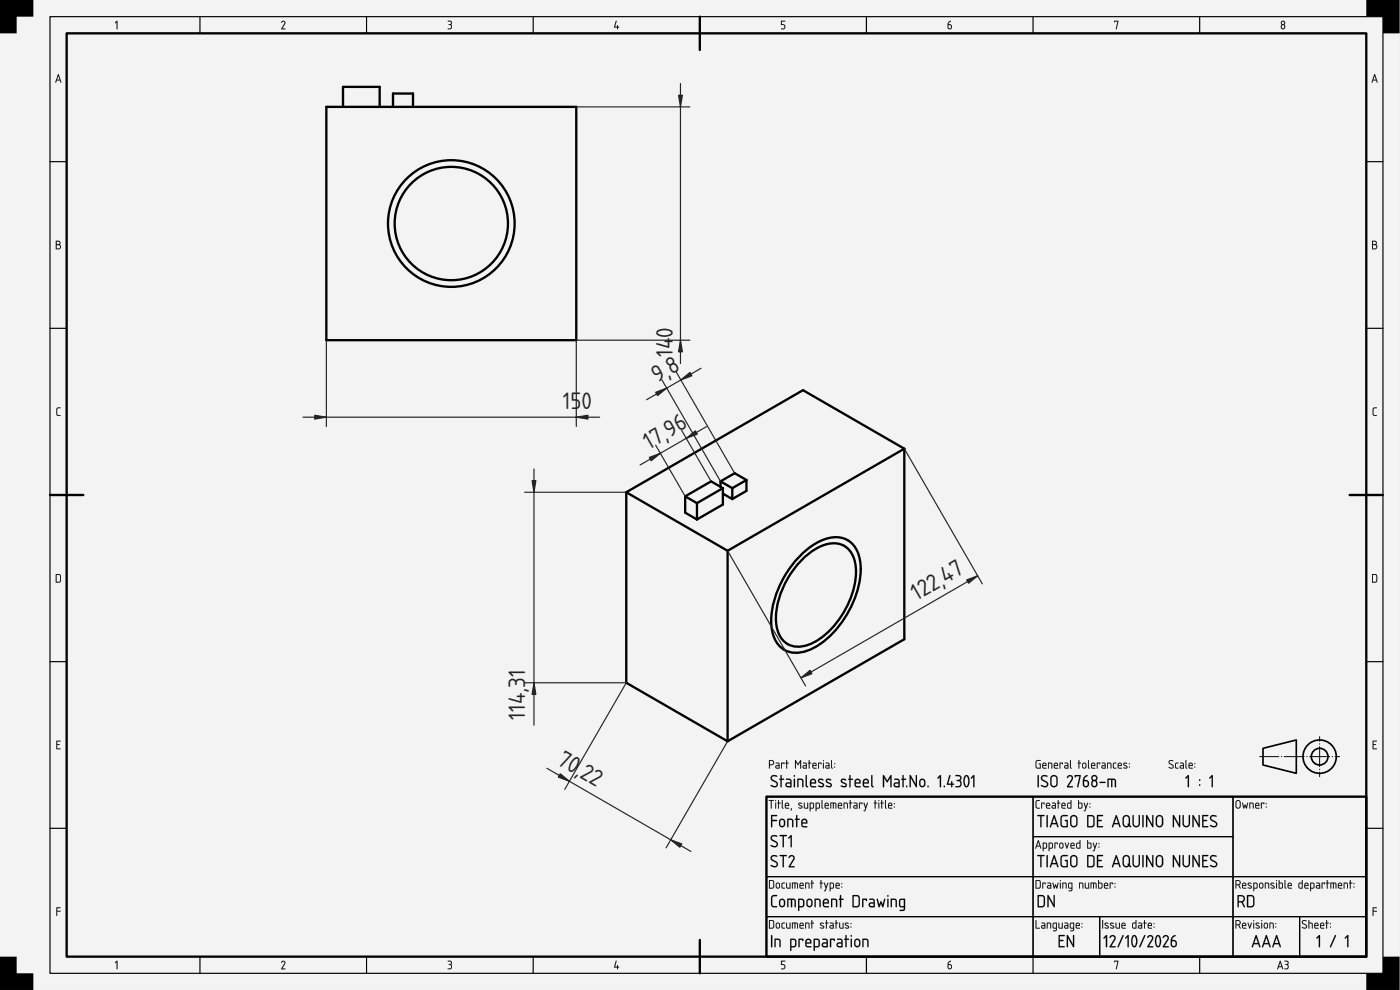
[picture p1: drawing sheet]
<svg xmlns="http://www.w3.org/2000/svg" width="420mm" height="297mm" viewBox="0 0 420 297" stroke-linecap="round" stroke-linejoin="round" font-family="sans-serif">
<defs><g id="words">
<g font-size="6.7" fill="#212529">
<text x="201.9" y="101.3" transform="rotate(-90 201.9 101.3)">0</text>
<text x="201.9" y="107.1" transform="rotate(-90 201.9 107.1)">14</text>
<text x="197.3" y="115" transform="rotate(-30 197.3 115)">9,8</text>
<text x="168.9" y="122.8">15</text>
<text x="174.5" y="122.8">0</text>
<text x="194.8" y="134.9" transform="rotate(-30 194.8 134.9)">17,96</text>
<text x="275.2" y="180.3" transform="rotate(-30 275.2 180.3)">122,47</text>
<text x="157.6" y="203.1" transform="rotate(-90 157.6 203.1)">1</text>
<text x="157.6" y="215.9" transform="rotate(-90 157.6 215.9)">114,3</text>
<text x="166.9" y="229.1" transform="rotate(30 166.9 229.1)">70,22</text>
</g>
</g></defs>
<path d="M0 0h420v297h-420z" fill-rule="evenodd" fill="#f1f3f5"/>
<g fill="#000">
<path d="M0 0h10v5h-5v5h-5zM35 6.3l.3 .1-.2 2.4-.1-2.2-.3 .4-.2-.1zM84.5 6.5a.64 .64 0 0 1 .9-.2 .64 .64 0 0 1 .1 .9l-.8 1.4h.8l.1 .2h-1.2l.9-1.7a.44 .44 0 0 0-.2-.6 .44 .44 0 0 0-.6 .4zM134.4 6.2h.1a.73 .73 0 0 1 1 .2 .73 .73 0 0 1-.1 1 .78 .78 0 0 1 .1 1.1 .78 .78 0 0 1-1.1 .1 .66 .66 0 0 0 1-.5 .66 .66 0 0 0-.8-.7 .52 .52 0 0 0 .7-.2 .52 .52 0 0 0-.1-.7l-.8-.1zM184.9 6.2l.1 .2-.4 1.6h.6l.1-.5 .1 .5 .4 .2-.4 .1-.1 .5-.1-.5-.9-.1zM234.4 6.3h1.3l-1.1 .2v.8a.8 .8 0 0 1 1.1 .5 .8 .8 0 0 1-.6 1l-.7-.1 .6-.1a.54 .54 0 0 0 .4-.6 .54 .54 0 0 0-.4-.5h-.6zM334.4 6.2l1.3 .1-.7 2.5 .4-2.3h-.8l-.1 .2zM410 0h10v10h-5v-5h-5zM17.1 122.4l1.1-.1-.1 .1-.9 .3v1.5l.2 .3 .7 .1 .1 .2h-.9l-.4-.4v-1.6zM412.1 122.4l1.1-.1v.1l-1 .3v1.5l.2 .3 .7 .1 .1 .2h-.8l-.4-.4-.1-1.6zM16.9 222.3h1.3l-.2 .2h-.9v.8l.8 .1-.8 .1v1.1h1l.1 .2h-1.3zM412 222.3h1.2l-.1 .2h-.9v.8l.8 .1-.8 .1v1.1h.9l.1 .2h-1.2z"/>
<path d="M16.9 272.3l1.3 .1-1 .1v.8l1 .1-1 .1-.2 1.3zM412 272.3l1.2 .1-1 .1v.8l1 .1-1 .1-.1 1.3zM0 287h5v5h5v5h-10zM35 288.3l.3 .1-.2 2.4-.1-2.1-.3 .3-.2-.1zM84.5 288.5a.64 .64 0 0 1 .9-.1 .64 .64 0 0 1 .1 .9l-.8 1.3h.8l.1 .2h-1.2l.9-1.6a.44 .44 0 0 0-.2-.7 .44 .44 0 0 0-.6 .4zM134.4 288.3l.1-.1a.73 .73 0 0 1 1 .2 .73 .73 0 0 1-.1 1 .78 .78 0 0 1 .1 1.2 .78 .78 0 0 1-1.1 0 .66 .66 0 0 0 1-.4 .66 .66 0 0 0-.8-.8 .52 .52 0 0 0 .7-.2 .52 .52 0 0 0-.1-.7h-.8zM184.9 288.3l.1 .1-.4 1.7h.6l.1-.6 .1 .6 .4 .1-.4 .1-.1 .5-.1-.5-.9-.1zM234.4 288.3l1.3 .1-1.1 .1v.8a.8 .8 0 0 1 1.1 .5 .8 .8 0 0 1-.6 1l-.7-.1 .6-.1a.54 .54 0 0 0 .4-.6 .54 .54 0 0 0-.4-.5h-.6zM334.4 288.3l1.3 .1-.7 2.4 .4-2.3h-.8l-.1 .3zM410 292h5v-5h5v10h-10z"/>
<path d="M0 0h420v297h-420zM0 0v297h420v-297z"/>
<path d="M35 6.3l.3 .1-.2 2.4-.1-2.2-.3 .4-.2-.1zM35 6.3l-.5 .6h.2l.3-.3 .1 2.2 .1-2.4z"/>
<path d="M84.5 6.4l.7-.2 .4 .5v.5l-.9 1.3h.8l.1 .3h-1.2l1-1.9-.4-.4-.6 .3zM84.6 6.3l-.2 .4h.2a.41 .41 0 0 1 .6-.2 .41 .41 0 0 1 .1 .6l-.9 1.7h1.2l-.1-.2h-.8l.8-1.4a.63 .63 0 0 0 0-.8 .63 .63 0 0 0-.8-.1z"/>
<path d="M134.4 6.2l1.1 .2a.62 .62 0 0 1-.1 1 .84 .84 0 0 1 .1 1.2 .84 .84 0 0 1-1.2 .1l1-.3a.6 .6 0 0 0 0-.7 .6 .6 0 0 0-.7-.2v-.1a.59 .59 0 0 0 .7-.8l-.9-.2zM134.4 6.3v.1l.9 .2v.5l-.7 .3 .7 .2a.68 .68 0 0 1 0 .9 .68 .68 0 0 1-.9 .1 .77 .77 0 0 0 1.1-.1 .77 .77 0 0 0-.2-1.1 .73 .73 0 0 0 .1-1 .73 .73 0 0 0-1-.1z"/>
<path d="M184.8 6.2l.3 .2-.5 1.6h.6l.1-.5 .1 .5 .4 .2-.4 .1-.1 .5-.1-.5-.9-.1zM184.9 6.2l-.6 2 .9 .1 .1 .5 .1-.5 .4-.1-.4-.2v-.4h-.2v.4h-.6l.4-1.6z"/>
<path d="M234.4 6.2l1.3 .1-1.1 .2v.8h.6l.5 .4-.2 .9-.4 .2-.7-.1 .6-.2a.52 .52 0 0 0 .4-.5 .52 .52 0 0 0-.4-.5h-.6zM234.4 6.3v1.2l.9 .1 .1 .6-.2 .3-.8 .2 .7 .1a.79 .79 0 0 0 .5-1 .79 .79 0 0 0-1-.5v-.9l1.1-.1z"/>
<path d="M284.7 6.6l.7-.3-.7 1a.74 .74 0 0 1 .9 .2 .74 .74 0 0 1-.2 1 .74 .74 0 0 1-1-.1v-1.3zM284.6 7.5v.7a.4 .4 0 0 0 .4 .4 .4 .4 0 0 0 .4-.4l-.1-.6z"/>
<path d="M284.7 6.6l.7-.4-.7 1 .7 .1 .3 .4v.7l-.5 .4-.5-.1-.3-.3v-1.3zM284.7 6.6l-.3 .5v1.1a.7 .7 0 0 0 1.1 .4 .7 .7 0 0 0 0-1.1l-.9-.2 .8-1zM284.6 7.5l.2 1 .5-.1a.59 .59 0 0 0-.3-.9zM284.6 7.5l.7 .1a.51 .51 0 0 1 .1 .7 .51 .51 0 0 1-.6 .2z"/>
<path d="M334.4 6.2l1.3 .1-.7 2.5-.1-.1 .5-2.2h-.8l-.1 .2zM334.4 6.3l.1 .4 .1-.2h.8l-.4 2.3 .6-2.5z"/>
<path d="M384.5 8a.5 .5 0 0 0 1 0 .5 .5 0 0 0-1 0zM384.6 6.9a.4 .4 0 0 0 .8 0 .4 .4 0 0 0-.8 0zM384.6 6.4a.65 .65 0 0 1 1 .1 .65 .65 0 0 1-.2 .9 .76 .76 0 0 1 .2 1.1 .76 .76 0 0 1-1.1 0 .76 .76 0 0 1 .2-1.1l-.3-.6z"/>
<path d="M384.8 7.6a.56 .56 0 0 0 .2 .9l.3-.1a.5 .5 0 0 0 .1-.6 .5 .5 0 0 0-.6-.2zM384.5 8a.51 .51 0 0 1 1 0 .51 .51 0 0 1-1 0zM384.7 6.9a.37 .37 0 0 0 .7 0 .37 .37 0 0 0-.7 0zM384.6 6.9a.45 .45 0 0 1 .9 0 .45 .45 0 0 1-.9 0zM384.6 6.3a.66 .66 0 0 1 1 .1 .66 .66 0 0 1-.2 1 .77 .77 0 0 1 .2 1.1 .77 .77 0 0 1-1.2 0 .77 .77 0 0 1 .3-1.1l-.3-.6zM384.6 6.4a.66 .66 0 0 0 .1 1 .94 .94 0 0 0-.1 1.2h.9a.93 .93 0 0 0-.1-1.2 .66 .66 0 0 0 0-1.1z"/>
<path d="M17.4 22.2l.2 .1 .8 2.3-.1 .2-.3-.7h-1l-.2 .7-.2-.1zM17.4 22.3l-.8 2.4h.2l.2-.6h1l.3 .7zM17.5 22.7l-.4 1.2h.8zM17.5 22.7l.4 1.2h-.8z"/>
<path d="M17.4 22.2l.2 .1 .8 2.3-.1 .2-.3-.7h-1l-.2 .7-.2-.1zM17.5 22.7l-.4 1.2h.8z"/>
<path d="M412.5 22.2l.2 .1 .7 2.3-.1 .2-.3-.7h-.9l-.2 .7-.3-.1zM412.5 22.3l-.8 2.4h.2l.2-.6h.9l.3 .7zM412.5 22.7l-.3 1.2h.7zM412.5 22.7l.5 1.2h-.9z"/>
<path d="M412.5 22.2l.2 .1 .7 2.3-.1 .2-.3-.7h-.9l-.3 .7-.2-.1zM412.5 22.7l-.3 1.2h.7z"/>
<path d="M16.8 72.3l.6-.1a.65 .65 0 0 1 .7 .4 .65 .65 0 0 1-.2 .8 .77 .77 0 0 1 .4 .8 .77 .77 0 0 1-.7 .6h-.8zM17 73.5v1.1h.5a.52 .52 0 0 0 .5-.5 .52 .52 0 0 0-.5-.6zM17 72.5v.8h.5a.39 .39 0 0 0 .4-.4 .39 .39 0 0 0-.4-.4z"/>
<path d="M16.8 72.3l1.1 .1a.62 .62 0 0 1 0 1 .78 .78 0 0 1 .4 .8 .78 .78 0 0 1-.7 .6h-.8zM16.8 72.3v2.5h.8a.76 .76 0 0 0 .7-.6 .76 .76 0 0 0-.4-.8 .63 .63 0 0 0 .2-.8 .63 .63 0 0 0-.7-.4zM17 73.5v1.1l.9-.2v-.7zM17 73.5h.5a.54 .54 0 0 1 .6 .6 .54 .54 0 0 1-.6 .5h-.5zM17 72.5v.8l.5-.1a.37 .37 0 0 0 .4-.3 .37 .37 0 0 0-.4-.4zM17 72.5h.5a.41 .41 0 0 1 .4 .4 .41 .41 0 0 1-.4 .4h-.5z"/>
<path d="M411.8 72.3l.7-.1a.65 .65 0 0 1 .6 .4 .65 .65 0 0 1-.1 .8 .77 .77 0 0 1 .3 .8 .77 .77 0 0 1-.6 .6h-.9zM412 73.5v1.1h.6a.52 .52 0 0 0 .5-.5 .52 .52 0 0 0-.5-.6zM412 72.5v.8h.6a.39 .39 0 0 0 .4-.4 .39 .39 0 0 0-.4-.4z"/>
<path d="M411.8 72.3l1.1 .1a.62 .62 0 0 1 .1 1 .78 .78 0 0 1 .3 .8 .78 .78 0 0 1-.6 .6h-.9zM411.8 72.3v2.5h.9a.76 .76 0 0 0 .6-.6 .76 .76 0 0 0-.4-.8 .63 .63 0 0 0 .2-.8 .63 .63 0 0 0-.6-.4zM412 73.5v1.1l.9-.2 .1-.7zM412 73.5h.6a.54 .54 0 0 1 .5 .6 .54 .54 0 0 1-.5 .5h-.6zM412 72.5v.8l.6-.1a.37 .37 0 0 0 .3-.3 .37 .37 0 0 0-.3-.4zM412 72.5h.6a.41 .41 0 0 1 .4 .4 .41 .41 0 0 1-.4 .4h-.6z"/>
<path d="M17.1 122.4l1.1-.2v.3l-1 .2v1.5l.1 .2 .9 .2v.2h-.9l-.4-.3v-1.7zM17.1 122.4l-.2 .4 .1 1.6 .3 .4h.8v-.2h-.7l-.3-.4 .1-1.5 .9-.3v-.1z"/>
<path d="M412.1 122.4l1.1-.2v.3l-1 .2v1.5l.1 .2 .9 .2v.2h-.8l-.4-.3-.1-1.7zM412.2 122.4l-.2 .4v1.6l.4 .4h.8l-.1-.2h-.7l-.2-.4v-1.5l1-.3v-.1z"/>
<path d="M17 172.5v2.1l.8-.1 .2-.3v-1.5l-.2-.2zM16.8 172.3h1l.5 .4v1.7l-.5 .4h-1z"/>
<path d="M17 172.5v2.1l.8-.1 .2-.3v-1.5l-.2-.2zM17 172.5h.8l.2 .2v1.5l-.2 .4h-.8zM16.8 172.3l1-.1 .5 .5v1.7l-.5 .4h-1.1zM16.8 172.3v2.5h1.1l.4-.6-.1-1.6-.4-.3z"/>
<path d="M412 172.5v2.1l.8-.1 .3-.3-.1-1.5-.2-.2zM411.8 172.3h1.1l.4 .4v1.7l-.4 .4h-1.1z"/>
<path d="M412 172.5v2.1l.8-.1 .3-.3-.1-1.5-.2-.2zM412 172.5h.8l.3 .2v1.5l-.3 .4h-.8zM411.8 172.3l1.1-.1 .4 .5v1.7l-.4 .4h-1.1zM411.8 172.3v2.5h1.1l.4-.6-.1-1.6-.3-.3z"/>
<path d="M16.9 222.3h1.3l-.2 .2h-.9v.8l.8 .1-.8 .1v1.1h1l.1 .2h-1.3zM17 222.3l-.1 2.5h1.2v-.2h-1v-1.1l.8-.1-.8-.1v-.8h.9l.1-.2z"/>
<path d="M231 228.3v1h.6a.52 .52 0 0 0 .5-.5 .52 .52 0 0 0-.6-.5zM230.8 228.1l.8-.1a.77 .77 0 0 1 .7 .8 .77 .77 0 0 1-.7 .8h-.6v.9l-.2 .1zM233 229.9l.1 .4 .6 .1v-.6zM232.8 228.8l.9 .1 .3 .4-.1 1.3h-.7a.52 .52 0 0 1-.5-.5 .52 .52 0 0 1 .5-.5h.5v-.4l-.9-.2zM234.4 228.8l1 .1-.1 .4-.1-.2h-.5l-.2 1.5zM236 228.1l.2 .1v.6l.5 .2-.5 .1-.1 1.5-.1-1.5-.3-.2 .3-.1zM238.6 228.1l.9 1.1 .9-1.1v2.5l-.2-.1v-1.9l-.7 1-.7-1v1.9l-.2 .1zM241.2 229.9l.1 .4 .6 .1v-.6zM241 228.8l.8 .1 .3 .4v1.3h-.8a.52 .52 0 0 1-.5-.5 .52 .52 0 0 1 .5-.5h.6v-.4l-.9-.2zM242.7 228.1l.3 .1v.6l.5 .2-.5 .1-.2 1.5-.1-1.5-.2-.2 .2-.1zM244.1 229.2l-.1 .4h.8l-.2-.5zM244 229a.64 .64 0 0 1 .9 0 .64 .64 0 0 1 .1 .8h-1l.2 .5 .9 .2-.8 .1a1.06 1.06 0 0 1-.3-1.6zM245.6 228.8l1 .1-.2 .4-.1-.2h-.5l-.2 1.5zM247 228.8l.2 .1-.1 1.7zM247 228.2a.17 .17 0 0 1 .3 0 .17 .17 0 0 1-.3 0zM248 229.9l.1 .4 .6 .1v-.6zM247.8 228.8l.9 .1 .3 .4-.1 1.3h-.7a.52 .52 0 0 1-.5-.5 .52 .52 0 0 1 .5-.5h.5v-.4l-.9-.2zM249.5 228.1l.2 .1 .1 2.4-.4-.4zM250.4 230h.2v.3h-.2zM250.4 229h.2v.3h-.2z"/>
<path d="M231 228.3v1h.6a.51 .51 0 0 0 .5-.5 .51 .51 0 0 0-.6-.5zM231 228.3h.5a.54 .54 0 0 1 .6 .5 .54 .54 0 0 1-.5 .6h-.6zM230.8 228.1h1l.3 .2a.78 .78 0 0 1 .2 .8 .78 .78 0 0 1-.7 .5h-.6l.1 .9-.3 .1zM230.8 228.1v2.5l.2-.1v-.9l.8-.1 .4-.3a.75 .75 0 0 0-.6-1.1zM233 229.9l.1 .4 .6 .1v-.6zM233 229.9l.7-.1v.6l-.7-.1zM232.8 228.8h.9l.3 .5-.1 1.3h-.7a.54 .54 0 0 1-.6-.5 .54 .54 0 0 1 .6-.5h.5v-.4l-.9-.2zM232.8 228.9v.1l.9 .2v.4h-.5a.5 .5 0 0 0-.5 .5 .5 .5 0 0 0 .5 .5h.7v-1.3l-.2-.4zM234.4 228.8l1.1 .1-.2 .4-.1-.2h-.5l-.2 1.5zM234.4 228.9l.1 1.7 .1-1.6h.6l.1 .3 .1-.4zM236 228.1l.2 .1v.6l.6 .2-.6 .1-.1 1.5-.1-1.5-.3-.2 .3-.1zM236 228.1v.7l-.3 .1 .3 .1 .1 1.6 .1-1.6h.5l-.5-.2v-.6zM238.6 228.1h.2l.7 1.1 .7-1.1h.2v2.5l-.3-.1v-1.9l-.6 1-.7-1 .1 1.9-.3 .1zM238.6 228.1v2.5l.2-.1v-1.9l.7 1 .7-1v1.9l.2 .1v-2.5l-.9 1.1zM241.2 229.9l.1 .4 .6 .1v-.6zM241.2 229.9l.7-.1v.6l-.7-.1zM241 228.8h.8l.4 .5-.1 1.3h-.8a.54 .54 0 0 1-.5-.5 .54 .54 0 0 1 .5-.5h.6l-.1-.4-.8-.2zM241 228.9v.1l.9 .2v.4h-.6a.5 .5 0 0 0-.4 .5 .5 .5 0 0 0 .4 .5h.8v-1.3l-.3-.4zM242.7 228.1l.3 .1v.6l.5 .2-.5 .1-.2 1.5-.1-1.5-.3-.2 .3-.1zM242.8 228.1l-.1 .7-.2 .1 .2 .1 .1 1.6 .1-1.6h.6l-.6-.2v-.6zM244.1 229.2l-.1 .4h.8l-.2-.5zM244.1 229.2a.42 .42 0 0 1 .5-.1 .42 .42 0 0 1 .2 .5h-.8zM244 229a.65 .65 0 0 1 .9 0 .65 .65 0 0 1 .1 .9l-1-.1 .2 .5 .9 .2-.8 .1a1.08 1.08 0 0 1-.3-1.6zM244 229l-.2 .4 .1 1.1 1.1 .1v-.2h-.8l-.2-.3v-.3h1l-.1-.8-.5-.2zM245.6 228.8l1 .1-.2 .4-.1-.2h-.5l-.2 1.5zM245.6 228.9v1.7l.2-1.6h.5l.1 .3 .1-.4zM247 228.8l.3 .1-.2 1.7zM247 228.9l.1 1.7 .1-1.7zM247 228.2a.18 .18 0 0 1 .3 0 .18 .18 0 0 1-.3 0zM247 228.1l.2 .3zM248 229.9l.1 .4 .6 .1v-.6zM248 229.9l.7-.1v.6l-.7-.1zM247.8 228.8h.9l.3 .5-.1 1.3h-.7a.54 .54 0 0 1-.6-.5 .54 .54 0 0 1 .6-.5h.5v-.4l-.9-.2zM247.8 228.9v.1l.9 .2v.4h-.5a.5 .5 0 0 0-.5 .5 .5 .5 0 0 0 .5 .5h.7v-1.3l-.2-.4zM249.5 228.1l.2 .1v2l.3 .3-.2 .1-.4-.4zM249.5 228.1v2.1l.3 .4-.1-2.4zM250.4 230h.2v.3h-.2zM250.4 230l.2 .3zM250.4 229h.2v.3h-.2zM250.4 229l.2 .2z"/>
<path d="M231.5 232.8a1.42 1.42 0 0 1 1.8 .1l-.3 .2a.71 .71 0 0 0-.9-.2 .71 .71 0 0 0-.3 .9l1.1 .6a.93 .93 0 0 1 .3 1.6 1.25 1.25 0 0 1-1.9-.5l1.4 .3 .4-.5-.2-.4-1.5-.9-.2-.5zM231.6 232.8a.91 .91 0 0 0 .2 1.5l.9 .5a.64 .64 0 0 1 .3 .9 .64 .64 0 0 1-1 .1l-.6-.3v.4a1.09 1.09 0 0 0 1.4 .3 1.09 1.09 0 0 0 .5-1.4l-1.5-.9-.2-.4 .4-.6 1.1 .1 .1-.2-1-.2zM234.3 232.6l.3 .1v1l.5-.1 .3 .2-.8 .2v2l-.2 .3-.2-.3v-2l-.4-.2 .4-.1zM234.3 232.6v1.1l-.4 .1 .4 .2 .1 2.2 .2-2.2 .7-.2-.7-.1v-1zM236.2 235.2l-.1 .4 .2 .2 .9 .1v-.8zM236.1 235.2l1.1-.1v.8l-1-.1zM235.9 233.7l1.1-.1 .6 .6v1.9l-1.2 .2a.77 .77 0 0 1-.7-.8 .77 .77 0 0 1 .7-.8h.8l-.1-.5-1.2-.2zM236 233.7v.2l1.2 .3v.6h-.8a.72 .72 0 0 0-.7 .7 .72 .72 0 0 0 .7 .7l1.1-.1v-1.9l-.5-.5zM238.3 233.7l.3 .1v2.2l-.2 .2-.2-.2zM238.3 233.7l.1 2.5 .2-2.4zM238.2 232.8a.26 .26 0 0 1 .5 0 .26 .26 0 0 1-.5 0zM238.3 232.6v.4h.2v-.4zM239.3 233.7l1.3-.1 .5 .7v1.7l-.2 .2-.2-.2v-1.8l-1.1-.2v2l-.2 .2a3.7 3.7 0 0 1-.1-2.5zM239.3 233.7v2.4l.3-.1v-2h.8l.3 .2 .2 2 .2-.9a1.11 1.11 0 0 0-.7-1.6zM241.8 232.6l.4 .1v2.9l.3 .3a.39 .39 0 0 1-.5 .3 .39 .39 0 0 1-.2-.5zM241.9 232.6l-.1 3.1 .1 .4 .4 .1 .2-.2-.4-.4v-2.9zM243.6 234.2l-.2 .6h1.2l-.3-.7zM243.5 234.2a.59 .59 0 0 1 .8-.2 .59 .59 0 0 1 .3 .8h-1.2zM243.4 233.8v.1a.93 .93 0 0 1 1.3 0 .93 .93 0 0 1 .1 1.2h-1.4l.2 .7h1.1l.2 .2-.2 .3h-.9a.92 .92 0 0 1-.7-1.3v-.7zM243.4 233.9l-.3 .6 .2 1.5 .5 .2h1.1v-.3l-1.3-.1-.2-.4v-.3l1.5-.1-.2-1.1-.7-.2zM245.6 233.8a1.2 1.2 0 0 1 1.6 .2l-.3 .2a.55 .55 0 0 0-.6-.2 .55 .55 0 0 0-.4 .4l1 .6a.68 .68 0 0 1 .4 .8 .68 .68 0 0 1-.9 .4l-.9-.3 .1-.2 1.2 .1 .1-.2-1.3-.9-.1-.4zM245.7 233.8l-.2 .5 .2 .4 1.3 .9a1.28 1.28 0 0 1-1.5 .1l.1 .3 1.4 .1a.61 .61 0 0 0 .3-.6 .61 .61 0 0 0-.4-.5l-1-.5a.53 .53 0 0 1 .3-.6 .53 .53 0 0 1 .6 .2h.3l-.1-.3-.9-.1zM248 233.8a1.2 1.2 0 0 1 1.5 .2l-.3 .2a.55 .55 0 0 0-.6-.2 .55 .55 0 0 0-.4 .4l1.1 .6a.68 .68 0 0 1 .3 .8 .68 .68 0 0 1-.8 .4l-1-.3 .2-.2 1.2 .1 .1-.2-1.3-.9-.2-.4zM248 233.8l-.2 .5 .2 .4 1.3 .9a1.28 1.28 0 0 1-1.4 .1l.1 .3 1.3 .1a.61 .61 0 0 0 .3-.6 .61 .61 0 0 0-.4-.5l-1-.5a.53 .53 0 0 1 .4-.6 .53 .53 0 0 1 .6 .2h.2l-.1-.3-.8-.1zM252.5 233.8a1.2 1.2 0 0 1 1.5 .2l-.3 .2a.55 .55 0 0 0-.5-.2 .55 .55 0 0 0-.5 .4l1.1 .6a.68 .68 0 0 1 .3 .8 .68 .68 0 0 1-.8 .4l-1-.3 .2-.2 1.2 .1 .1-.2-1.3-.9-.2-.4zM252.5 233.8l-.2 .5 .2 .4 1.3 .9a1.28 1.28 0 0 1-1.4 .1l.1 .3 1.4 .1a.61 .61 0 0 0 .2-.6 .61 .61 0 0 0-.4-.5l-1-.5a.53 .53 0 0 1 .4-.6 .53 .53 0 0 1 .6 .2h.2l-.1-.3-.8-.1zM254.9 232.6l.4 .1v1l.5-.1 .2 .2-.7 .2v2l-.2 .3-.2-.3v-2l-.4-.2 .4-.1zM255 232.6l-.1 1.1-.3 .1 .3 .2 .2 2.2 .1-2.2 .8-.2-.8-.1v-1zM256.9 234.2l-.1 .6h1.1l-.2-.7zM256.9 234.2a.59 .59 0 0 1 .8-.2 .59 .59 0 0 1 .2 .8h-1.1zM256.8 233.8v.1a.93 .93 0 0 1 1.2 0 .93 .93 0 0 1 .1 1.2h-1.3l.2 .7h1.1l.2 .2-.2 .3h-.9a.92 .92 0 0 1-.8-1.3l.1-.7zM256.8 233.9l-.3 .6 .2 1.5 .5 .2h1v-.3l-1.2-.1-.2-.4v-.3l1.4-.1-.1-1.1-.7-.2zM259.4 234.2l-.1 .6h1.1l-.2-.7zM259.4 234.2a.59 .59 0 0 1 .8-.2 .59 .59 0 0 1 .2 .8h-1.1zM259.2 233.8l.1 .1a.93 .93 0 0 1 1.2 0 .93 .93 0 0 1 .1 1.2h-1.3l.2 .7h1.1l.2 .2-.2 .3h-.9a.92 .92 0 0 1-.8-1.3v-.7zM259.3 233.9l-.3 .6 .1 1.5 .6 .2h1v-.3l-1.3-.1-.1-.4v-.3l1.4-.1-.2-1.1-.6-.2zM261.5 232.6l.3 .1v2.9l.3 .3a.39 .39 0 0 1-.5 .3 .39 .39 0 0 1-.2-.5zM261.5 232.6v3.1l.1 .4 .4 .1 .2-.2-.4-.4v-2.9zM265 232.6h.3l.9 1.6 1-1.6h.3v3.6l-.3-.2v-2.6l-.9 1.4-1-1.4 .1 2.6-.4 .2zM265 232.6v3.6l.3-.2v-2.7l1 1.4 .9-1.4v2.7l.3 .1v-3.5h-.3l-1 1.7-.9-1.7zM268.7 235.2l-.1 .4 .2 .2 .9 .1v-.8zM268.6 235.2l1.1-.1v.8l-1.1-.1zM268.4 233.7l1.1-.1 .5 .6v1.9l-1.1 .2a.77 .77 0 0 1-.7-.8 .77 .77 0 0 1 .7-.8h.8l-.1-.5-1.2-.2zM268.4 233.7v.2l1.2 .3 .1 .6h-.8a.72 .72 0 0 0-.7 .7 .72 .72 0 0 0 .7 .7l1.1-.1v-1.9l-.5-.5zM270.9 232.6l.3 .1v1l.6-.1 .2 .2-.8 .2v2l-.2 .3-.2-.3 .1-2-.4-.2 .4-.1zM270.9 232.6v1.1l-.4 .1 .4 .2 .1 2.2 .2-2.2 .7-.2-.7-.1v-1zM271.9 236a.3 .3 0 0 1 .6 0 .3 .3 0 0 1-.6 0zM272 235.8v.3h.2v-.3zM273 232.6h.4l1.4 2.8v-2.7l.4-.1v3.6l-.4-.1-1.4-2.7v2.6l-.4 .2zM273 232.6v3.5l.3-.1v-2.7l1.6 2.8h.2v-3.5l-.2 .1v2.7l-1.6-2.8zM276.4 234.1l-.2 1.2a.58 .58 0 0 0 .9 .5l.2-.6v-.9l-.5-.3zM276.4 234.1l.4-.1 .4 .1 .2 1.1a.59 .59 0 0 1-.6 .7 .59 .59 0 0 1-.6-.6zM276.2 233.8a.92 .92 0 0 1 1-.1 .92 .92 0 0 1 .5 .8v1.1l-.5 .5h-.9l-.5-.8a1.39 1.39 0 0 1 .4-1.5zM276.2 233.9l-.3 .4v1a.89 .89 0 0 0 .9 .9 .89 .89 0 0 0 .9-.9l-.1-1-.2-.4-.6-.2zM278.3 236a.3 .3 0 0 1 .6 0 .3 .3 0 0 1-.6 0zM278.4 235.8v.3h.2v-.3zM282 232.6l.4 .1v3.3l-.2 .2-.2-.2 .1-2.9-.5 .5-.3-.1zM282.1 232.6l-.8 .9h.3l.5-.4 .1 3.1 .2-3.5zM283.2 236a.27 .27 0 0 1 .5 0 .27 .27 0 0 1-.5 0zM283.3 235.8v.3h.2v-.3zM284.9 232.5l.4 .2-.7 2.4h.8l.2-.7 .2 .7 .6 .2-.6 .2-.2 .7-.2-.7h-1.1l-.2-.2zM285 232.6l-.8 2.7 1.3 .2 .1 .7 .2-.8 .5-.1-.5-.2-.1-.7h-.2v.7h-1l.7-2.4zM286.8 232.6l1.1-.1 .4 .3a.88 .88 0 0 1-.1 1.4 1.2 1.2 0 0 1 .2 1.7 1.2 1.2 0 0 1-1.7 .1l1.3-.3a.84 .84 0 0 0 .1-1 .84 .84 0 0 0-1-.4v-.3a.7 .7 0 0 0 .9-.1 .7 .7 0 0 0 .1-.8l-1.3-.2zM286.8 232.6v.2l.9 .1a.56 .56 0 0 1 .5 .3 .56 .56 0 0 1-.2 .6l-.9 .4 1 .3a.9 .9 0 0 1 0 1.2 .9 .9 0 0 1-1.2 .2l-.2 .1a1.15 1.15 0 0 0 1.7-.2 1.15 1.15 0 0 0-.3-1.6 1.01 1.01 0 0 0 .2-1.4 1.01 1.01 0 0 0-1.3-.2zM289.9 232.9l-.4 1.5a1.22 1.22 0 0 0 .7 1.4l.4-1v-.9l-.3-.9zM289.9 232.9a1.25 1.25 0 0 1 .7 1.6 1.18 1.18 0 0 1-.7 1.4l-.4-1.5zM289.6 232.7l.5-.2 .5 .3a2.91 2.91 0 0 1-.3 3.4l-.8-.2-.4-1.2 .1-1.2zM289.7 232.7a2.82 2.82 0 0 0 .1 3.5l.8-.3 .3-1.1v-.9a.98 .98 0 0 0-.2-1 .98 .98 0 0 0-1-.2zM292.1 232.6l.4 .1v3.3l-.2 .2-.2-.2v-2.9l-.5 .5-.3-.1zM292.1 232.6l-.7 .9h.3l.4-.4 .2 3.1 .1-3.5z"/>
<path d="M231.5 232.8a1.41 1.41 0 0 1 1.8 .1l-.3 .2a.73 .73 0 0 0-.9-.2 .73 .73 0 0 0-.3 .9l1.1 .6a1.02 1.02 0 0 1 .3 1.6 1.02 1.02 0 0 1-1.5 0l-.4-.2 .1-.3a.88 .88 0 0 0 1 .4 .88 .88 0 0 0 .7-.8l-1.7-1.2-.1-.4zM234.3 232.6l.3 .1v1l.7 .1-.7 .2v2l-.2 .2-.2-.2v-2l-.3-.2 .3-.1zM236.2 235.2l-.1 .4 .2 .2 .9 .1v-.8zM235.9 233.7h1.1l.5 .5v1.9l-1.1 .1a.74 .74 0 0 1-.7-.7 .74 .74 0 0 1 .7-.8h.8v-.5l-1.3-.3zM238.3 233.7l.3 .1v2.2l-.2 .2-.2-.2zM238.2 232.8a.25 .25 0 0 1 .5 0 .25 .25 0 0 1-.5 0zM239.3 233.7a1.44 1.44 0 0 1 1.8 .5v1.8l-.2 .2-.1-.2-.1-1.8-.3-.2h-.8v2l-.2 .2-.1-.2zM241.8 232.6l.3 .1v2.9l.4 .3a.37 .37 0 0 1-.5 .3 .37 .37 0 0 1-.2-.5zM243.6 234.2l-.2 .6h1.2a.58 .58 0 0 0-.3-.7 .58 .58 0 0 0-.7 .1zM243.4 233.9a.92 .92 0 0 1 1.2 0 .92 .92 0 0 1 .2 1.2h-1.4l.2 .7 1.3 .2-1.1 .2a.89 .89 0 0 1-.7-1.2v-.7zM245.7 233.8a.97 .97 0 0 1 1.4 .3l-.1 .1a.82 .82 0 0 0-1.2 .1l1.1 .7a.71 .71 0 0 1 .3 1 .71 .71 0 0 1-1 .2l-.7-.2 .2-.3a.65 .65 0 0 0 .7 .2 .65 .65 0 0 0 .5-.5l-1.2-.7-.2-.4zM248 233.8a.97 .97 0 0 1 1.4 .3l-.1 .1a.82 .82 0 0 0-1.1 .1l1.1 .7a.71 .71 0 0 1 .2 1 .71 .71 0 0 1-1 .2l-.6-.2 .2-.3a.65 .65 0 0 0 .7 .2 .65 .65 0 0 0 .4-.5l-1.2-.7-.2-.4zM252.5 233.8a.97 .97 0 0 1 1.4 .3l-.1 .1a.82 .82 0 0 0-1.1 .1l1.1 .7a.71 .71 0 0 1 .2 1 .71 .71 0 0 1-1 .2l-.6-.2 .2-.3a.65 .65 0 0 0 .7 .2 .65 .65 0 0 0 .4-.5l-1.2-.7-.2-.4zM255 232.6l.3 .1v1l.7 .1-.7 .2v2l-.2 .2-.2-.2v-2l-.4-.2 .4-.1zM256.9 234.2l-.1 .6h1.1a.58 .58 0 0 0-.2-.7 .58 .58 0 0 0-.8 .1zM256.8 233.9a.92 .92 0 0 1 1.2 0 .92 .92 0 0 1 .1 1.2h-1.3l.2 .7 1.3 .2-1.1 .2a.89 .89 0 0 1-.7-1.2v-.7zM259.4 234.2l-.1 .6h1.1a.58 .58 0 0 0-.3-.7 .58 .58 0 0 0-.7 .1zM259.3 233.9a.92 .92 0 0 1 1.2 0 .92 .92 0 0 1 .1 1.2h-1.3l.2 .7 1.3 .2-1.1 .2a.89 .89 0 0 1-.8-1.2l.1-.7zM261.5 232.6l.3 .1v2.9l.3 .3a.37 .37 0 0 1-.5 .3 .37 .37 0 0 1-.1-.5zM265 232.6h.3l.9 1.6 1-1.6h.3v3.6l-.3-.2v-2.6l-.9 1.4-1-1.4v2.6l-.3 .2zM268.6 235.2v.4l.2 .2 .9 .1v-.8zM268.4 233.7h1.1l.5 .5v1.9l-1.1 .1a.74 .74 0 0 1-.7-.7 .74 .74 0 0 1 .7-.8h.8l-.1-.5-1.2-.3zM270.9 232.6l.3 .1v1l.8 .1-.8 .2v2l-.2 .2-.1-.2v-2l-.4-.2 .4-.1zM272 235.8h.3v.4h-.3zM273 232.6h.3l1.5 2.8v-2.7l.3-.1v3.6l-.3-.1-1.5-2.7v2.6l-.3 .2zM276.4 234.1l-.2 1.2a.57 .57 0 0 0 .6 .6 .57 .57 0 0 0 .6-.7l-.2-1.1-.4-.1zM276.2 233.8a.92 .92 0 0 1 1.5 .7v.8a.91 .91 0 0 1-.9 .9 .91 .91 0 0 1-.9-.9v-1zM278.4 235.8h.3v.4h-.3zM282.1 232.6l.3 .1v3.3l-.2 .2-.1-.2v-2.9l-.5 .5-.3-.1zM283.3 235.8h.2v.4h-.2zM285 232.6l.2 .1-.6 2.4h.8l.2-.7 .2 .7 .6 .2-.6 .2-.2 .7-.2-.7-1.2-.2zM286.8 232.6a1.07 1.07 0 0 1 1.4 .1 1.07 1.07 0 0 1 0 1.5 1.18 1.18 0 0 1 .2 1.7 1.18 1.18 0 0 1-1.7 .1l.2-.1a.85 .85 0 0 0 1.3-.6 .85 .85 0 0 0-1-1v-.2a.67 .67 0 0 0 .8-.2 .67 .67 0 0 0-.1-.9l-1.1-.2zM289.9 232.9l-.4 1.5 .4 1.4a1.13 1.13 0 0 0 .7-1.4 1.18 1.18 0 0 0-.7-1.5zM289.6 232.7a.84 .84 0 0 1 1 0 .84 .84 0 0 1 .3 .9l.1 1.1a1.29 1.29 0 0 1-1.2 1.5 2.82 2.82 0 0 1-.2-3.5zM292.1 232.6l.3 .1v3.3l-.1 .2-.2-.2v-2.9l-.5 .5-.3-.1z"/>
<path d="M311.4 232.6l.4 .2v3.2l-.2 .2-.2-.2zM312.6 232.8a1.41 1.41 0 0 1 1.8 .1l-.3 .2a.73 .73 0 0 0-.9-.2 .73 .73 0 0 0-.3 .9l1.1 .6a1.02 1.02 0 0 1 .4 1.6 1.02 1.02 0 0 1-1.6 0l-.4-.2 .2-.3a.88 .88 0 0 0 .9 .4 .88 .88 0 0 0 .7-.8l-1.7-1.2-.1-.4zM315.8 233.1l-.2 .5v1.6a.75 .75 0 0 0 .7 .7 .75 .75 0 0 0 .8-.8v-1.5a.75 .75 0 0 0-.5-.6 .75 .75 0 0 0-.8 .1zM315.5 232.8a1.11 1.11 0 0 1 1.2-.2 1.11 1.11 0 0 1 .7 1v1.5a1.1 1.1 0 0 1-1.1 1.1 1.1 1.1 0 0 1-1.1-1v-1.9zM320.5 232.8a.92 .92 0 0 1 1.2-.1 .92 .92 0 0 1 .2 1.3l-1.2 1.9h1.1l.2 .3h-1.8l1.3-2.4a.63 .63 0 0 0-.3-.9 .63 .63 0 0 0-.8 .5l-.2-.1zM322.6 232.6l1.5-.1 .2 .2-.8 3.5-.2-.2 .7-3.1h-1.1l-.2 .4zM325.4 233.1l1-.5v.2l-.8 .7-.2 .5a1.1 1.1 0 0 1 1.4 1 1.1 1.1 0 0 1-1.4 1.1l-.4-.7v-1.6zM325.3 234.4v1a.57 .57 0 0 0 .6 .5 .57 .57 0 0 0 .6-.6l-.2-.7zM327.7 235.1a.7 .7 0 0 0 1.4 0 .7 .7 0 0 0-1.4 0zM327.9 233.5a.57 .57 0 0 0 1.1 0 .57 .57 0 0 0-1.1 0zM327.8 232.7a.93 .93 0 0 1 1.4 .2 .93 .93 0 0 1-.2 1.3 1.09 1.09 0 0 1 .2 1.6 1.09 1.09 0 0 1-1.6 0 1.09 1.09 0 0 1 .3-1.6l-.4-.8zM330 234.6h1.6l.2 .2-1.7 .1zM332.4 233.7l.2-.1a2.46 2.46 0 0 1 2.2 .4l.1 2.2-.3-.2-.1-1.9-.7-.1v2l-.1 .2-.2-.2v-2h-.8v2l-.2 .2-.1-.2z"/>
<path d="M311.4 232.6l.4 .2v3.2l-.2 .3-.2-.3zM311.5 232.6l-.1 3.4 .2 .2 .1-.2v-3.2zM312.6 232.8a1.42 1.42 0 0 1 1.8 .1l-.3 .2a.71 .71 0 0 0-.9-.2 .71 .71 0 0 0-.3 .9l1.1 .6a.93 .93 0 0 1 .3 1.6 1.25 1.25 0 0 1-1.9-.5l1.4 .3 .4-.5-.2-.4-1.5-.9-.1-.5zM312.7 232.8a.91 .91 0 0 0 .2 1.5l1 .5a.64 .64 0 0 1 .2 .9 .64 .64 0 0 1-.9 .1l-.6-.3-.1 .4a1.09 1.09 0 0 0 1.4 .3 1.09 1.09 0 0 0 .5-1.4l-1.5-.9-.2-.4 .4-.6 1.1 .1 .1-.2-1-.2zM315.8 233.1l-.2 .5v1.6l.4 .6h.5l.4-.3 .1-1.9a.73 .73 0 0 0-.4-.6 .73 .73 0 0 0-.8 .1zM315.8 233.1l.7-.2 .5 .3 .1 1.9a.77 .77 0 0 1-.8 .8 .77 .77 0 0 1-.8-.7v-1.6zM315.5 232.8l.8-.3 .8 .3 .3 .5v1.8a1.13 1.13 0 0 1-1.1 1.1 1.13 1.13 0 0 1-1.1-1v-1.9zM315.5 232.8l-.3 .8v1.6l.3 .7a1.18 1.18 0 0 0 1.6 0l.2-.5 .1-1.8a1.1 1.1 0 0 0-.7-1 1.1 1.1 0 0 0-1.2 .2zM320.4 232.8a.92 .92 0 0 1 1.4 .1l.2 .9-1.3 2.1h1.1l.2 .3h-1.8v-.3l1.3-2.1v-.7a.72 .72 0 0 0-1.1 .4l-.2-.2zM320.6 232.7l-.4 .6h.3a.59 .59 0 0 1 .9-.4 .59 .59 0 0 1 .2 .9l-1.3 2.4h1.7l-.2-.3h-1.2l1.3-1.9a.94 .94 0 0 0-.5-1.4zM322.6 232.6l1.5-.1 .3 .2-.9 3.6-.3-.3 .8-3.1h-1.1l-.2 .4-.2-.2zM322.6 232.6l.1 .6 .1-.3h1.2l-.7 3.1 .2 .2 .8-3.5zM325.4 233l1-.4v.2l-.6 .4-.4 .8h.8l.5 .5 .1 .9-.3 .6a.89 .89 0 0 1-1.3 0l-.2-.4v-1.5zM325.4 233.1l-.4 .7v1.6a.96 .96 0 0 0 1.3 .7 .96 .96 0 0 0 .5-1.4 1.16 1.16 0 0 0-1.5-.7l.2-.6 .9-.6v-.2zM325.3 234.4l.2 1.3h.8a.84 .84 0 0 0-.4-1.3zM325.3 234.4l1 .1a.74 .74 0 0 1 .2 1 .74 .74 0 0 1-1 .3zM328 234.5a.79 .79 0 0 0 .4 1.3l.4-.1a.71 .71 0 0 0 .2-.9 .71 .71 0 0 0-1-.3zM328 234.5l.4-.2 .4 .2a.74 .74 0 0 1 .2 1 .74 .74 0 0 1-.9 .3l-.3-.4zM327.9 233.4a.55 .55 0 0 0 1.1 0 .55 .55 0 0 0-1.1 0zM327.8 233.4a.6 .6 0 0 1 1.2 0 .6 .6 0 0 1-1.2 0zM327.8 232.7a.94 .94 0 0 1 1.4 .2 .94 .94 0 0 1-.2 1.3 1.09 1.09 0 0 1 .3 1.6 1.09 1.09 0 0 1-1.5 .2 1.09 1.09 0 0 1-.2-1.6l.3-.2-.4-.8zM327.8 232.7a.94 .94 0 0 0 .1 1.5 1.34 1.34 0 0 0-.1 1.8l.6 .2 .6-.2a1.33 1.33 0 0 0-.1-1.8 .94 .94 0 0 0 0-1.6zM330 234.6h1.6l.2 .2-.2 .2h-1.5zM330 234.6l.1 .3 1.7-.1-.2-.2zM332.4 233.6h1.8l.5 .2a3 3 0 0 1 .2 2.4l-.3-.2-.1-1.9-.7-.1 .1 2-.2 .2-.3-.2 .1-2h-.8v2l-.3 .2zM332.4 233.7v2.5l.3-.2v-2h.8v2l.2 .2 .1-2.2 .7 .1 .1 1.9 .3 .1a3 3 0 0 0-.2-2.3z"/>
<path d="M311 228.2l1.3-.1-.1 .2h-.9l-.2 .4v1.2l.2 .4 .8 .1v-1.1l-.4-.1 .6-.1v1.5h-1.1l-.3-.3-.1-1.7zM311 228.2l-.2 .4 .1 1.7 .5 .3h.9v-1.5l-.6 .1 .4 .1v1.1h-.8l-.3-.5v-1.2l.3-.4h.9l.1-.2zM313.1 229.2l-.1 .4h.8l-.2-.5zM313.1 229.2a.42 .42 0 0 1 .5-.1 .42 .42 0 0 1 .2 .5h-.8zM313 229a.65 .65 0 0 1 .9 0 .65 .65 0 0 1 .1 .9l-1-.1 .2 .5 .9 .2-.8 .1a1.08 1.08 0 0 1-.3-1.6zM313 229l-.2 .4 .1 1.1 1.1 .1v-.2h-.9l-.1-.3v-.3h1l-.1-.8-.5-.2zM314.5 228.8l1.2 .2 .1 1.6-.3-.2v-1.2l-.7-.1v1.4l-.3 .1zM314.6 228.9v1.7l.1-.1v-1.5l.8 .1 .1 1.3 .2 .2a1.33 1.33 0 0 0-.5-1.8zM316.6 229.2l-.1 .4h.8l-.2-.5zM316.6 229.2a.42 .42 0 0 1 .5-.1 .42 .42 0 0 1 .2 .5h-.8zM316.5 229a.65 .65 0 0 1 .9 0 .65 .65 0 0 1 0 .9l-.9-.1 .1 .5 1 .2-.8 .1a1.08 1.08 0 0 1-.3-1.6zM316.5 229l-.2 .4 .1 1.1 1.1 .1v-.2h-.9l-.1-.3v-.3h1l-.1-.8-.5-.2zM318 228.8l1 .1-.1 .4-.1-.2h-.6l-.1 1.5zM318 228.9l.1 1.7 .1-1.6h.6l.1 .3 .1-.4zM319.7 229.9l.1 .4 .6 .1v-.6zM319.7 229.9l.7-.1v.6l-.7-.1zM319.5 228.8h.9l.3 .5-.1 1.3h-.7a.54 .54 0 0 1-.6-.5 .54 .54 0 0 1 .6-.5h.5v-.4l-.9-.2zM319.5 228.9v.1l.9 .2v.4h-.5a.5 .5 0 0 0-.5 .5 .5 .5 0 0 0 .5 .5h.7v-1.3l-.3-.4zM321.1 228.1l.3 .1v2l.3 .3-.2 .1-.4-.4zM321.2 228.1l-.1 2.1 .4 .4-.1-2.4zM323.7 228.1l.2 .1v.6l.6 .2-.6 .1-.1 1.5-.1-1.5-.3-.2 .3-.1zM323.7 228.1v.7l-.3 .1 .3 .1 .1 1.6 .1-1.6h.5l-.5-.2v-.6zM325.1 229.2v1l.5 .1 .2-1-.3-.2zM325.1 229.1l.6 .1 .1 .7a.42 .42 0 0 1-.4 .5 .42 .42 0 0 1-.4-.4zM325 228.9a.64 .64 0 0 1 .7-.1 .64 .64 0 0 1 .4 .6l-.1 .9-.4 .3h-.5l-.4-.6zM325 229l-.2 1a.62 .62 0 0 0 .6 .6 .62 .62 0 0 0 .6-.6l-.1-1zM326.5 228.1l.3 .1v2l.2 .3-.1 .1-.4-.4zM326.6 228.1l-.1 2.1 .4 .4-.1-2.4zM327.8 229.2l-.1 .4h.8l-.3-.5zM327.8 229.2a.42 .42 0 0 1 .5-.1 .42 .42 0 0 1 .2 .5h-.8zM327.6 229a.65 .65 0 0 1 .9 0 .65 .65 0 0 1 .1 .9l-.9-.1 .1 .5 .9 .2-.8 .1a1.08 1.08 0 0 1-.3-1.6zM327.7 229l-.3 .4 .2 1.1 1.1 .1v-.2h-.9l-.1-.3v-.3h1l-.1-.8-.5-.2zM329.2 228.8l1 .1-.1 .4-.2-.2h-.5l-.1 1.5zM329.2 228.9l.1 1.7 .1-1.6h.6l.1 .3 .1-.4zM330.9 229.9l.1 .4 .6 .1v-.6zM330.8 229.9l.8-.1v.6l-.7-.1zM330.7 228.8h.8l.3 .5v1.3h-.8a.54 .54 0 0 1-.5-.5 .54 .54 0 0 1 .5-.5h.6l-.1-.4-.8-.2zM330.7 228.9v.1l.9 .2v.4h-.6a.5 .5 0 0 0-.5 .5 .5 .5 0 0 0 .5 .5h.8v-1.3l-.3-.4zM332.3 228.8l1.1 .2 .1 1.6-.2-.2-.1-1.2-.7-.1v1.4l-.2 .1zM332.3 228.9v1.7l.2-.1v-1.5l.7 .1 .1 1.3 .2 .2a1.33 1.33 0 0 0-.4-1.8zM334.1 229l.9-.2v.2l-.5 .1a.77 .77 0 0 0 0 1.2l.5 .1v.2h-.7l-.3-.3zM334.1 229a.96 .96 0 0 0-.1 1 .96 .96 0 0 0 .9 .6v-.2a.74 .74 0 0 1-.7-.5 .74 .74 0 0 1 .2-.8l.6-.2zM335.8 229.2l-.1 .4h.8l-.3-.5zM335.7 229.2a.42 .42 0 0 1 .6-.1 .42 .42 0 0 1 .2 .5h-.8zM335.6 229a.65 .65 0 0 1 .9 0 .65 .65 0 0 1 .1 .9l-.9-.1 .1 .5 .9 .2-.8 .1a1.08 1.08 0 0 1-.3-1.6zM335.6 229l-.2 .4 .2 1.1 1.1 .1v-.2h-.9l-.2-.3v-.3h1.1l-.2-.8-.4-.2zM337.2 228.9a.62 .62 0 0 1 1 .3l-.6-.1-.2 .2 .7 .4a.48 .48 0 0 1 .2 .7 .48 .48 0 0 1-.6 .2l-.6-.1v-.2h.9l.1-.1-.9-.6zM337.2 228.9v.7l1 .6-.2 .2-.8-.1-.1 .1 1.1 .1 .1-.5-.8-.5a.32 .32 0 0 1 .1-.5 .32 .32 0 0 1 .4 .2l.2-.3zM338.8 230h.2l.1 .3h-.3zM338.9 230l.1 .3zM338.8 229h.3v.3h-.3zM338.9 229l.1 .2z"/>
<path d="M311 228.2l1.3-.1-.1 .2h-.9l-.3 .4v1.2l.3 .4 .8 .1v-1.1l-.4-.1 .6-.1v1.5h-.9l-.5-.3-.1-1.7zM313.1 229.2l-.1 .4h.8l-.2-.5zM313 229a.64 .64 0 0 1 .9 0 .64 .64 0 0 1 .1 .8h-1l.2 .5 .9 .2-.8 .1a1.06 1.06 0 0 1-.3-1.6zM314.5 228.8a.87 .87 0 0 1 1.1 .1 .87 .87 0 0 1 .2 1l-.1 .7-.2-1.4-.7-.1v1.4l-.3 .1zM316.6 229.2l-.1 .4h.8l-.2-.5zM316.5 229a.64 .64 0 0 1 .8 0 .64 .64 0 0 1 .1 .8h-.9l.1 .5 .9 .2-.7 .1a1.06 1.06 0 0 1-.3-1.6zM318 228.8l1 .1-.1 .4-.1-.2h-.6l-.1 1.5zM319.7 229.9l.1 .4 .6 .1v-.6zM319.5 228.8l.8 .1 .3 .4v1.3h-.7a.52 .52 0 0 1-.5-.5 .52 .52 0 0 1 .5-.5h.5v-.4l-.9-.2zM321.2 228.1l.2 .1 .1 2.4-.4-.4zM323.7 228.1l.2 .1v.6l.6 .2-.6 .1-.1 1.5-.1-1.5-.3-.2 .3-.1zM325.1 229.2l-.1 .8a.4 .4 0 0 0 .4 .4 .4 .4 0 0 0 .4-.5l-.1-.7zM325 228.9a.64 .64 0 0 1 1 .5v.6a.64 .64 0 0 1-.6 .6 .64 .64 0 0 1-.6-.6zM326.6 228.1l.2 .1 .1 2.4-.4-.4zM327.8 229.2l-.1 .4h.8l-.2-.5zM327.6 229a.64 .64 0 0 1 .9 0 .64 .64 0 0 1 .1 .8h-.9l.1 .5 .9 .2-.8 .1a1.06 1.06 0 0 1-.3-1.6zM329.2 228.8l1 .1-.1 .4-.2-.2h-.5l-.1 1.5zM330.9 229.9l.1 .4 .6 .1v-.6zM330.7 228.8l.8 .1 .3 .4v1.3h-.8a.52 .52 0 0 1-.5-.5 .52 .52 0 0 1 .5-.5h.6l-.1-.4-.8-.2zM332.3 228.8a.87 .87 0 0 1 1 .1 .87 .87 0 0 1 .3 1l-.2 .7-.1-1.4-.8-.1v1.4l-.2 .1zM334.1 229l.8-.2 .1 .2a.52 .52 0 0 0-.6 .1 .52 .52 0 0 0-.2 .6l.1 .5 .7 .3a.65 .65 0 0 1-.8 0 .65 .65 0 0 1-.2-.7zM335.8 229.2l-.1 .4h.8l-.3-.5zM335.6 229a.64 .64 0 0 1 .9 0 .64 .64 0 0 1 .1 .8h-.9l.1 .5 .9 .2-.8 .1a1.06 1.06 0 0 1-.3-1.6zM337.2 228.9a.5 .5 0 0 1 .6-.2 .5 .5 0 0 1 .3 .5l-.5-.1-.3 .2 .8 .4a.55 .55 0 0 1-.1 .9 .55 .55 0 0 1-.8-.4l.7 .2 .2-.2-.9-.6zM338.8 230h.2v.3h-.2zM338.8 229h.2v.3h-.2z"/>
<path d="M350.9 228.2a.82 .82 0 0 1 1.2 .2h-.2a.48 .48 0 0 0-.7-.1 .48 .48 0 0 0 0 .7l1 .7-.1 .8a.89 .89 0 0 1-1.4-.4l1 .2 .3-.3-1.3-1.1zM350.9 228.2l-.1 .7 .9 .7a.43 .43 0 0 1 .3 .6 .43 .43 0 0 1-.6 .2l-.6-.3v.3a.74 .74 0 0 0 1.2 .1 .74 .74 0 0 0-.1-1.1l-.8-.4-.1-.4 .2-.3 .8 .1 .1-.2-.8-.1zM352.8 229l.9-.2v.2l-.5 .1a.77 .77 0 0 0 0 1.2l.4 .1 .1 .2h-.8l-.2-.3zM352.8 229a.96 .96 0 0 0-.2 1 .96 .96 0 0 0 .9 .6v-.2a.74 .74 0 0 1-.7-.5 .74 .74 0 0 1 .2-.8l.7-.2zM354.4 229.9v.4l.6 .1v-.6zM354.3 229.9l.8-.1v.6l-.8-.1zM354.2 228.8h.8l.3 .5v1.3h-.8a.54 .54 0 0 1-.5-.5 .54 .54 0 0 1 .5-.5h.5v-.4l-.8-.2zM354.2 228.9v.1l.8 .2 .1 .4h-.6a.5 .5 0 0 0-.5 .5 .5 .5 0 0 0 .5 .5h.8v-1.3l-.3-.4zM355.8 228.1l.3 .1v2l.2 .3-.1 .1-.4-.4zM355.8 228.1v2.1l.4 .4-.2-2.4zM357 229.2l-.1 .4h.8l-.2-.5zM357 229.2a.42 .42 0 0 1 .5-.1 .42 .42 0 0 1 .2 .5h-.8zM356.9 229a.65 .65 0 0 1 .9 0 .65 .65 0 0 1 .1 .9l-1-.1 .2 .5 .9 .2-.8 .1a1.08 1.08 0 0 1-.3-1.6zM356.9 229l-.2 .4 .1 1.1 1.1 .1v-.2h-.9l-.1-.3v-.3h1l-.1-.8-.5-.2zM358.5 230h.2v.3h-.2zM358.5 230l.2 .3zM358.5 229h.2v.3h-.2zM358.5 229l.2 .2z"/>
<path d="M350.9 228.2l.1-.1a.75 .75 0 0 1 1.1 .3h-.2a.49 .49 0 0 0-.7-.1 .49 .49 0 0 0 0 .8l.7 .3a.73 .73 0 0 1 0 1.2 .73 .73 0 0 1-1.2-.4l.2-.1a.54 .54 0 0 0 .7 .3 .54 .54 0 0 0 .3-.7l-1-.6-.2-.4zM352.8 229l.7-.2 .1 .2a.52 .52 0 0 0-.6 .1 .52 .52 0 0 0-.1 .6v.5l.8 .3a.65 .65 0 0 1-.8 0 .65 .65 0 0 1-.3-.7zM354.3 229.9l.1 .4 .6 .1v-.6zM354.2 228.8l.8 .1 .3 .4v1.3h-.8a.52 .52 0 0 1-.5-.5 .52 .52 0 0 1 .5-.5h.5v-.4l-.8-.2zM355.8 228.1l.2 .1 .2 2.4-.4-.4zM357 229.2l-.1 .4h.8l-.2-.5zM356.9 229a.64 .64 0 0 1 .9 0 .64 .64 0 0 1 .1 .8h-1l.2 .5 .9 .2-.8 .1a1.06 1.06 0 0 1-.3-1.6zM358.5 230h.2v.3h-.2zM358.5 229h.2v.3h-.2z"/>
<path d="M356.4 232.6l.4 .1v3.3l-.2 .2-.2-.2 .1-2.9-.5 .5-.3-.1zM356.5 232.6l-.8 .9h.3l.5-.4 .1 3.1 .2-3.5zM359.9 235.3l.3 .1-.1 .4h-.2zM359.9 235.4v.3h.3v-.3zM359.8 234.1a.3 .3 0 0 1 .6 0 .3 .3 0 0 1-.6 0zM359.9 233.9v.4h.3v-.4zM363.6 232.6l.4 .1v3.3l-.2 .2-.2-.2v-2.9l-.4 .5-.3-.1zM363.6 232.6l-.7 .9h.3l.5-.4 .1 3.1 .2-3.5z"/>
<path d="M356.5 232.6l.3 .1v3.3l-.2 .2-.1-.2v-2.9l-.5 .5-.3-.1zM359.9 235.4h.3v.4h-.3zM359.9 233.9h.3v.4h-.3zM363.6 232.6l.4 .1v3.3l-.2 .2-.2-.2v-2.9l-.5 .5-.2-.1z"/>
<path d="M412 222.3h1.2l-.1 .2h-.9v.8l.8 .1-.8 .1v1.1h.9l.1 .2h-1.2zM412 222.3v2.5h1.2l-.1-.2h-.9v-1.1l.8-.1-.8-.1v-.8h.9l.1-.2z"/>
<path d="M230.7 240.1l1.6 .1-.7 .1-.1 2.3-.2-2.3h-.6zM230.7 240.1v.1l.7 .1 .1 2.3 .1-2.3 .6-.1zM232.7 240.8l.2 .2-.1 1.6zM232.7 240.9l.1 1.7 .1-1.6zM232.6 240.2a.2 .2 0 0 1 .4 0 .2 .2 0 0 1-.4 0zM232.7 240.1l.2 .3zM233.5 240.1l.3 .1v.6l.5 .2-.5 .1-.1 1.5-.2-1.5-.2-.2 .2-.1zM233.6 240.1l-.1 .7-.2 .1 .2 .1 .2 1.6 .1-1.6h.5l-.5-.2v-.6zM234.7 240.1l.2 .1v2l.3 .3-.2 .1-.4-.4zM234.7 240.1v2.1l.3 .4-.1-2.4zM235.9 241.2l-.1 .4h.8l-.2-.5zM235.9 241.2a.42 .42 0 0 1 .5-.1 .42 .42 0 0 1 .2 .5h-.8zM235.8 241a.66 .66 0 0 1 .8 0 .66 .66 0 0 1 .1 .9l-.9-.1 .1 .5 1 .2-.8 .1a1.08 1.08 0 0 1-.3-1.6zM235.8 241l-.2 .4 .1 1.1 1.1 .1v-.2h-.9l-.1-.3v-.3h1l-.1-.8-.5-.2zM237.4 242.5l.3 .1-.3 .6zM237.5 242.5l-.1 .7 .2-.5zM239.7 240.9a.62 .62 0 0 1 1 .3l-.6-.1-.3 .2 .8 .4a.48 .48 0 0 1 .2 .7 .48 .48 0 0 1-.6 .2l-.6-.1v-.2h.8l.2-.1-.9-.6zM239.7 240.9v.7l.9 .6-.2 .2-.7-.1-.1 .1 1 .1 .2-.5-.9-.5a.32 .32 0 0 1 .2-.5 .32 .32 0 0 1 .4 .2l.1-.3zM241.3 240.8l.2 .2v1.2l.8 .2v-1.4l.2-.2v1.8l-1.1-.1zM241.3 240.9a1.38 1.38 0 0 0 .4 1.7h.8v-1.6h-.2v1.4h-.6l-.2-.2v-1.2zM243.3 241.1v1.3l.6-.1 .1-1.1zM243.2 241.1l.8 .1-.1 1.2h-.7zM243 240.8l1 .1 .3 .4-.1 1.2-.9 .1-.2 .8zM243.1 240.9l-.1 2.5 .2-.2v-.6h.6a.95 .95 0 0 0 .5-1.2 .95 .95 0 0 0-1.2-.5zM245 241.1v1.3l.7-.1 .1-1.1zM245 241.1l.8 .1-.1 1.2h-.7zM244.8 240.8l1 .1 .3 .4-.1 1.2-1 .1-.1 .8zM244.8 240.9v2.5l.2-.2v-.6h.6a.95 .95 0 0 0 .5-1.2 .95 .95 0 0 0-1.3-.5zM246.6 240.1l.2 .1v2l.3 .3-.2 .1-.4-.4zM246.6 240.1v2.1l.3 .4-.1-2.4zM247.8 241.2l-.1 .4h.8l-.2-.5zM247.8 241.2a.42 .42 0 0 1 .5-.1 .42 .42 0 0 1 .2 .5h-.8zM247.7 241a.65 .65 0 0 1 .9 0 .65 .65 0 0 1 0 .9l-.9-.1 .1 .5 1 .2-.8 .1a1.08 1.08 0 0 1-.3-1.6zM247.7 241l-.2 .4 .1 1.1 1.1 .1v-.2h-.9l-.1-.3v-.3h1l-.1-.8-.5-.2zM249.2 240.8l1.6 .1 .2 1.7-.3-.1v-1.3l-.5-.1-.1 1.5-.1-1.5h-.6l.1 1.4-.3 .1zM249.3 240.8l-.1 1.8 .2-.1v-1.5h.6l.1 1.6 .1-1.6 .5 .1 .1 1.4 .2 .1a1.29 1.29 0 0 0-.5-1.8zM251.8 241.2l-.1 .4h.8l-.2-.5zM251.8 241.2a.42 .42 0 0 1 .5-.1 .42 .42 0 0 1 .2 .5h-.8zM251.7 241a.66 .66 0 0 1 .8 0 .66 .66 0 0 1 .1 .9l-.9-.1 .1 .5 .9 .2-.7 .1a1.08 1.08 0 0 1-.3-1.6zM251.7 241l-.2 .4 .1 1.1 1.1 .1v-.2h-.9l-.1-.3v-.3h1l-.1-.8-.5-.2zM253.2 240.8l1.1 .2 .1 1.6-.2-.2-.1-1.2-.7-.1v1.4l-.2 .1zM253.2 240.9v1.7l.2-.1v-1.5l.8 .1v1.3l.2 .2a1.33 1.33 0 0 0-.4-1.8zM255.1 240.1l.2 .1v.6l.5 .2-.5 .1-.1 1.5-.2-1.5-.2-.2 .2-.1zM255.1 240.1v.7l-.3 .1 .3 .1 .1 1.6 .1-1.6h.5l-.5-.2v-.6zM256.4 241.9l.1 .4 .6 .1v-.6zM256.4 241.9l.7-.1v.6l-.7-.1zM256.2 240.8h.9l.3 .5-.1 1.3h-.7a.54 .54 0 0 1-.6-.5 .54 .54 0 0 1 .6-.5h.5v-.4l-.9-.2zM256.2 240.9v.1l.9 .2v.4h-.5a.5 .5 0 0 0-.5 .5 .5 .5 0 0 0 .5 .5h.7v-1.3l-.2-.4zM257.8 240.8l1.1 .1-.2 .4-.1-.2h-.5l-.2 1.5zM257.9 240.9v1.7l.1-1.6h.6l.1 .3 .1-.4zM259.2 240.8l.2 .1 .4 1.2 .4-1.2h.3l-1 2.5-.3-.1 .3-.1 .2-.7zM259.2 240.9l.5 1.6-.2 .7-.3 .1 .3 .1 .9-2.5h-.2l-.4 1.3zM262.5 240.1l.3 .1v.6l.5 .2-.5 .1-.2 1.5-.1-1.5-.3-.2 .3-.1zM262.6 240.1l-.1 .7-.2 .1 .2 .1 .1 1.6 .1-1.6h.6l-.6-.2v-.6zM263.6 240.8l.3 .2-.1 1.6zM263.7 240.9l.1 1.7 .1-1.6zM263.6 240.2a.2 .2 0 0 1 .4 0 .2 .2 0 0 1-.4 0zM263.7 240.1l.1 .3zM264.5 240.1l.3 .1-.1 .6 .6 .2-.6 .1-.1 1.5-.1-1.5-.3-.2 .3-.1zM264.5 240.1v.7l-.2 .1 .2 .1 .1 1.6 .1-1.6h.5l-.5-.2v-.6zM265.6 240.1l.3 .1v2l.2 .3-.1 .1-.4-.4zM265.6 240.1v2.1l.4 .4-.2-2.4zM266.8 241.2v.4h.7l-.2-.5zM266.8 241.2a.42 .42 0 0 1 .6-.1 .42 .42 0 0 1 .1 .5h-.8zM266.7 241a.65 .65 0 0 1 .9 0 .65 .65 0 0 1 .1 .9l-.9-.1 .1 .5 .9 .2-.8 .1a1.08 1.08 0 0 1-.3-1.6zM266.7 241l-.2 .4 .2 1.1 1 .1v-.2h-.8l-.2-.3v-.3h1l-.1-.8-.4-.2zM268.3 242h.2v.3h-.2zM268.3 242l.2 .3zM268.3 241h.2v.3h-.2zM268.3 241l.2 .3z"/>
<path d="M230.7 240.1l1.5 .1-.6 .1-.1 2.3-.2-2.3h-.6zM232.7 240.8l.2 .2-.1 1.6zM232.7 240.2a.17 .17 0 0 1 .3 0 .17 .17 0 0 1-.3 0zM233.6 240.1l.2 .1v.6l.5 .2-.5 .1-.1 1.5-.2-1.5-.2-.2 .2-.1zM234.7 240.1l.2 .1 .1 2.4-.4-.4zM235.9 241.2l-.1 .4h.8l-.2-.5zM235.8 241a.64 .64 0 0 1 .8 0 .64 .64 0 0 1 .1 .8h-.9l.1 .5 .9 .2-.7 .1a1.06 1.06 0 0 1-.3-1.6zM237.4 242.5l.2 .1-.2 .6zM239.7 240.9a.5 .5 0 0 1 .5-.2 .5 .5 0 0 1 .4 .5l-.5-.1-.3 .2 .8 .4a.55 .55 0 0 1-.1 .9 .55 .55 0 0 1-.8-.4l.7 .2 .2-.2-.9-.6zM241.3 240.9l.2 .1v1.2l.2 .2h.6v-1.4h.2v1.6h-.8a1.3 1.3 0 0 1-.4-1.7zM243.3 241.1v1.3h.6l.1-1.2zM243 240.9a.94 .94 0 0 1 1.4 .7 .94 .94 0 0 1-1.1 1l-.2 .8zM245 241.1v1.3h.7l.1-1.2zM244.8 240.9a.94 .94 0 0 1 1.3 .7 .94 .94 0 0 1-1.1 1l-.1 .8zM246.6 240.1l.2 .1 .1 2.4-.3-.4zM247.8 241.2l-.1 .4h.8l-.2-.5zM247.7 241a.64 .64 0 0 1 .8 0 .64 .64 0 0 1 .1 .8h-.9l.1 .5 1 .2-.8 .1a1.06 1.06 0 0 1-.3-1.6zM249.2 240.8h.1a1.21 1.21 0 0 1 1.7 .6l-.1 1.2-.2-1.4-.5-.1-.1 1.5-.1-1.5h-.6l-.1 1.5zM251.8 241.2l-.1 .4h.8l-.2-.5zM251.7 241a.64 .64 0 0 1 .8 0 .64 .64 0 0 1 .1 .8h-.9l.1 .5 .9 .2-.7 .1a1.06 1.06 0 0 1-.3-1.6zM253.2 240.8a.87 .87 0 0 1 1 .1 .87 .87 0 0 1 .3 1l-.2 .7-.1-1.4-.8-.1v1.4l-.2 .1zM255.1 240.1l.2 .1v.6l.5 .2-.5 .1-.1 1.5-.2-1.5-.2-.2 .2-.1zM256.4 241.9l.1 .4 .6 .1v-.6zM256.2 240.8l.9 .1 .3 .4-.1 1.3h-.7a.52 .52 0 0 1-.5-.5 .52 .52 0 0 1 .5-.5h.5v-.4l-.9-.2zM257.8 240.8l1 .1-.1 .4-.1-.2h-.5l-.2 1.5zM259.2 240.9h.2l.4 1.2 .4-1.2h.3l-1 2.5-.3-.1 .3-.1 .2-.7zM262.5 240.1l.3 .1v.6l.5 .2-.5 .1-.2 1.5-.1-1.5-.2-.2 .2-.1zM263.7 240.8l.2 .2-.1 1.6zM263.6 240.2a.17 .17 0 0 1 .3 0 .17 .17 0 0 1-.3 0zM264.5 240.1l.2 .1v.6l.6 .2-.6 .1-.1 1.5-.1-1.5-.3-.2 .3-.1zM265.6 240.1l.3 .1 .1 2.4-.4-.4zM266.8 241.2v.4h.7l-.2-.5zM266.7 241a.64 .64 0 0 1 .9 0 .64 .64 0 0 1 .1 .8h-.9l.1 .5 .9 .2-.8 .1a1.06 1.06 0 0 1-.3-1.6zM268.3 242h.2v.3h-.2zM268.3 241h.2v.3h-.2z"/>
<path d="M231.5 250.8a1.42 1.42 0 0 1 1.8 .1l-.3 .2a.71 .71 0 0 0-.9-.2 .71 .71 0 0 0-.3 .9l1.1 .6a.93 .93 0 0 1 .3 1.6 1.25 1.25 0 0 1-1.9-.5l1.4 .3 .4-.5-.2-.4-1.5-.9-.2-.5zM231.6 250.8a.91 .91 0 0 0 .2 1.5l.9 .5a.64 .64 0 0 1 .3 .9 .64 .64 0 0 1-1 .1l-.6-.3v.4a1.09 1.09 0 0 0 1.4 .3 1.09 1.09 0 0 0 .5-1.4l-1.5-.9-.2-.4 .4-.6 1.1 .1 .1-.2-1-.2zM234 250.6l2-.1 .2 .2-.2 .2h-.8l.1 3.1-.2 .3-.2-.3v-3.1h-.9zM234 250.6v.2l.9 .1 .2 3.3 .1-3.3 .9-.2zM237.3 250.6l.4 .1v3.3l-.2 .2-.3-.2 .1-2.9-.5 .5-.3-.1zM237.3 250.6l-.7 .9 .3 .1 .4-.5 .2 3.1 .1-3.5z"/>
<path d="M231.5 256.8a1.42 1.42 0 0 1 1.8 .1l-.3 .2a.71 .71 0 0 0-.9-.2 .71 .71 0 0 0-.3 .9l1.1 .6a.93 .93 0 0 1 .3 1.6 1.25 1.25 0 0 1-1.9-.5l1.4 .3 .4-.5-.2-.4-1.5-.9-.2-.5zM231.6 256.8a.91 .91 0 0 0 .2 1.5l.9 .5a.64 .64 0 0 1 .3 .9 .64 .64 0 0 1-1 .1l-.6-.3v.4a1.09 1.09 0 0 0 1.4 .3 1.09 1.09 0 0 0 .5-1.4l-1.5-.9-.2-.4 .4-.6 1.1 .1 .1-.2-1-.2zM234 256.6l2-.1 .2 .2-.2 .2h-.8l.1 3.1-.2 .3-.2-.3v-3.1h-.9zM234 256.6v.2l.9 .1 .2 3.3 .1-3.3 .9-.2zM236.9 256.8a.92 .92 0 0 1 1.4 .1l.1 .9-1.2 2.1h1.1l.2 .3h-1.8v-.3l1.3-2.1v-.7a.72 .72 0 0 0-1.2 .4l-.2-.2zM237.1 256.7l-.4 .6h.3a.59 .59 0 0 1 .9-.4 .59 .59 0 0 1 .1 .9l-1.3 2.4h1.7l-.1-.3h-1.2l1.2-1.9a.94 .94 0 0 0-.4-1.4z"/>
<path d="M231.5 250.8a1.41 1.41 0 0 1 1.8 .1l-.3 .2a.73 .73 0 0 0-.9-.2 .73 .73 0 0 0-.3 .9l1.1 .6a1.02 1.02 0 0 1 .3 1.6 1.02 1.02 0 0 1-1.5 0l-.4-.2 .1-.3a.88 .88 0 0 0 1 .4 .88 .88 0 0 0 .7-.8l-1.7-1.2-.1-.4zM234 250.6l2-.1 .2 .2-1 .2v3.1l-.1 .2-.2-.2v-3.1l-.9-.1zM237.3 250.6l.3 .1v3.3l-.1 .2-.2-.2v-2.9l-.5 .5-.3-.1z"/>
<path d="M231.5 256.8a1.41 1.41 0 0 1 1.8 .1l-.3 .2a.73 .73 0 0 0-.9-.2 .73 .73 0 0 0-.3 .9l1.1 .6a1.02 1.02 0 0 1 .3 1.6 1.02 1.02 0 0 1-1.5 0l-.4-.2 .1-.3a.88 .88 0 0 0 1 .4 .88 .88 0 0 0 .7-.8l-1.7-1.2-.1-.4zM234 256.6l2-.1 .2 .2-1 .2v3.1l-.1 .2-.2-.2v-3.1l-.9-.1zM236.9 256.8a.92 .92 0 0 1 1.3-.1 .92 .92 0 0 1 .1 1.3l-1.1 1.9h1.1l.1 .3h-1.7l1.3-2.4a.63 .63 0 0 0-.3-.9 .63 .63 0 0 0-.9 .5l-.1-.1z"/>
<path d="M231.4 244.6l1.6-.1 .2 .2-.2 .2h-1.2v1.1h1.2l.2 .2-.2 .2h-1.2v1.6l-.2 .2-.2-.2zM234.3 246.1l-.2 1.2a.57 .57 0 0 0 .6 .6 .57 .57 0 0 0 .6-.7l-.2-1.1-.4-.1zM234.1 245.8a.92 .92 0 0 1 1.5 .7v.8a.91 .91 0 0 1-.9 .9 .91 .91 0 0 1-.9-.9v-1zM236.3 245.7a1.44 1.44 0 0 1 1.8 .5v1.8l-.2 .2-.2-.2v-1.8l-.3-.2h-.8v2l-.2 .2-.1-.2zM239 244.6l.3 .1v1l.7 .1-.7 .2v2l-.2 .2-.2-.2v-2l-.3-.2 .3-.1zM240.9 246.2l-.1 .6h1.1a.58 .58 0 0 0-.2-.7 .58 .58 0 0 0-.8 .1zM240.8 245.9a.92 .92 0 0 1 1.2 0 .92 .92 0 0 1 .1 1.2h-1.3l.2 .7 1.3 .3-1.1 .1a.89 .89 0 0 1-.7-1.2v-.7z"/>
<path d="M231.4 244.6l1.6-.1 .3 .2-.3 .2h-1.2v1.1h1.2l.3 .2-.3 .2h-1.2v1.6l-.2 .2-.2-.2zM231.5 244.6l.1 3.6 .1-1.9 1.5-.1-1.5-.2v-1.1l1.5-.2zM234.3 246.1l-.1 1.2a.58 .58 0 0 0 .8 .5l.3-.6-.1-.9-.5-.3zM234.3 246.1l.4-.1 .4 .1 .2 1.1a.59 .59 0 0 1-.6 .7 .59 .59 0 0 1-.6-.6zM234.1 245.8a.92 .92 0 0 1 1-.1 .92 .92 0 0 1 .5 .8v1.1l-.4 .5h-1l-.4-.8a1.39 1.39 0 0 1 .3-1.5zM234.1 245.9l-.2 .4-.1 1a.89 .89 0 0 0 .9 .9 .89 .89 0 0 0 .9-.9v-1l-.3-.4-.6-.2zM236.3 245.7l1.3-.1 .5 .7v1.7l-.2 .2-.2-.2v-1.8l-1.1-.2v2l-.2 .2a3.7 3.7 0 0 1-.1-2.5zM236.3 245.7v2.4l.3-.1v-2h.8l.3 .2 .2 2 .2-.9a1.11 1.11 0 0 0-.7-1.6zM238.9 244.6l.4 .1v1l.5-.1 .2 .2-.7 .2v2l-.2 .3-.2-.3v-2l-.4-.2 .4-.1zM239 244.6l-.1 1.1-.3 .1 .3 .2 .2 2.2 .1-2.2 .8-.2-.8-.1v-1zM240.9 246.2l-.1 .6h1.1l-.2-.7zM240.9 246.2a.59 .59 0 0 1 .8-.2 .59 .59 0 0 1 .2 .8h-1.1zM240.8 245.8v.1a.93 .93 0 0 1 1.2 0 .93 .93 0 0 1 .1 1.2h-1.3l.2 .7h1.1l.2 .3-.2 .2h-.9a.92 .92 0 0 1-.8-1.3l.1-.7zM240.8 245.9l-.3 .6 .2 1.5 .5 .2h1v-.3l-1.2-.1-.2-.4v-.3l1.4-.1-.1-1.1-.7-.2z"/>
<path d="M311.3 256.6l2-.1 .2 .2-.2 .2h-.7v3.1l-.2 .3-.2-.3v-3.1h-.9zM311.3 256.6v.2l.9 .1 .2 3.3 .1-3.3 1-.2zM314.1 256.6l.4 .2v3.2l-.2 .3-.2-.3zM314.2 256.6l-.1 3.4 .2 .2 .1-.2v-3.2zM316.3 256.6l.3 .1 1.1 3.2-.2 .4-.5-1h-1.3l-.3 .9-.4-.1zM316.3 256.6l-1.2 3.5h.3l.3-.8h1.4l.4 .9 .1-.2-1.1-3.3zM316.3 257.3l-.5 1.7h1.1zM316.4 257.2l.6 1.8h-1.2zM318.5 256.8l.7-.3 1.2 .1-.1 .3-1.4 .1-.3 .5 .1 1.9 .2 .4 1.2 .1v-1.5l-.6-.2 .2-.2 .7 .1v2.1h-1.5l-.5-.4-.2-2.4zM318.6 256.8l-.3 .6 .1 2.4 .5 .4 1.5-.1v-2l-.8 .1 .5 .1v1.6l-1.2-.1-.3-.4v-1.9l.3-.6h1.4l.1-.3h-1.2zM321.8 257.1l-.3 .5v1.6l.4 .6h.5l.5-.3 .1-1.9a.73 .73 0 0 0-.4-.6 .73 .73 0 0 0-.8 .1zM321.7 257.1l.7-.2 .5 .3 .1 1.9a.77 .77 0 0 1-.7 .8 .77 .77 0 0 1-.8-.7v-1.6zM321.5 256.8l.8-.3 .7 .3 .4 .5v1.8a1.13 1.13 0 0 1-1.1 1.2 1.13 1.13 0 0 1-1.2-1.1l.1-1.9zM321.5 256.8l-.3 .8v1.6l.3 .7a1.18 1.18 0 0 0 1.5 0l.3-.5v-1.8a1.1 1.1 0 0 0-.6-1 1.1 1.1 0 0 0-1.2 .2zM326.6 256.9v3a1.12 1.12 0 0 0 1.5-.5v-2.1l-.4-.4zM326.6 256.9h1.1l.4 .3 .1 2.1a.93 .93 0 0 1-1.5 .6zM326.3 256.6l1.5-.1 .7 .7v2.4l-.6 .6h-1.6zM326.3 256.6v3.6h1.5l.6-.6v-2.4l-.6-.6zM329.3 256.6h1.7l-.1 .3h-1.3v1.1h.9l.2 .2-.2 .2h-.9v1.5l1.3-.1 .1 .4h-1.8zM329.3 256.6v3.6h1.7l-.1-.3h-1.4v-1.6l1.2-.1-1.2-.2v-1.1h1.4l.1-.3zM334.9 256.6l.3 .1 1.1 3.2-.2 .4-.4-1h-1.4l-.3 .9-.3-.1zM334.9 256.6l-1.2 3.5h.4l.2-.8h1.4l.4 .9 .1-.2-1-3.3zM335 257.3l-.6 1.7h1.2zM335 257.2l.6 1.8h-1.2zM337.6 257.1l-.3 .3v1.7a.75 .75 0 0 0 .5 .7 .75 .75 0 0 0 .8-.2l-.2-.3 .2-.2 .2 .1-.1-1.8-.5-.5zM337.5 257a.77 .77 0 0 1 .8-.1 .77 .77 0 0 1 .5 .7v1.7l-.2-.1-.2 .1 .2 .3a.69 .69 0 0 1-1.1 .1l-.3-.6v-1.4zM337.3 256.8a1.14 1.14 0 0 1 1.8 .8l-.1 1.9 .5 .5-.3 .2-.3-.4-.3 .3a1.02 1.02 0 0 1-1.4-.2l-.3-.5v-1.8zM337.1 257l-.2 2.1a1.08 1.08 0 0 0 .7 1 1.08 1.08 0 0 0 1.3-.3l.5 .4-.4-.7 .1-1.9-.3-.7a1.18 1.18 0 0 0-1.7 .1zM339.9 256.6l.4 .1v2.4l.2 .6a.75 .75 0 0 0 1.2-.4v-2.6l.2-.2 .2 .2v2.4l-.3 .8a1.11 1.11 0 0 1-1.2 .3 1.11 1.11 0 0 1-.7-1.1zM339.9 256.6v2.5l.4 .9a1.11 1.11 0 0 0 1.2 .1 1.11 1.11 0 0 0 .6-1l-.2-2.5-.2 2.7-.2 .3a.75 .75 0 0 1-.8 .2 .75 .75 0 0 1-.5-.7v-2.4zM342.9 256.6l.3 .2v3.2l-.2 .3-.2-.3zM342.9 256.6v3.4l.1 .2 .2-.2v-3.2zM344 256.6h.3l1.5 2.8v-2.7l.3-.1v3.6l-.3-.1-1.5-2.7v2.6l-.3 .2zM344 256.6v3.5l.3-.1v-2.7l1.5 2.8h.3v-3.5l-.3 .1v2.8l-1.5-2.9zM347.5 257.1l-.2 .5v1.6l.3 .6h.5l.5-.3 .1-1.9a.73 .73 0 0 0-.4-.6 .73 .73 0 0 0-.8 .1zM347.5 257.1l.6-.2 .5 .3 .1 1.9a.77 .77 0 0 1-.7 .8 .77 .77 0 0 1-.8-.7v-1.6zM347.2 256.8l.8-.3 .8 .3 .3 .5v1.8a1.13 1.13 0 0 1-1.1 1.2 1.13 1.13 0 0 1-1.2-1.1l.1-1.9zM347.2 256.8l-.3 .8v1.6l.3 .7a1.18 1.18 0 0 0 1.5 0l.3-.5v-1.8a1.1 1.1 0 0 0-.6-1 1.1 1.1 0 0 0-1.2 .2zM352 256.6h.4l1.4 2.8v-2.7l.4-.1v3.6l-.4-.1-1.4-2.7v2.6l-.4 .2zM352 256.6v3.5l.3-.1v-2.7l1.6 2.8h.2v-3.5l-.2 .1v2.8l-1.6-2.9zM354.9 256.6l.4 .1v2.4l.2 .6a.75 .75 0 0 0 1.2-.4v-2.6l.2-.2 .3 .2v2.4l-.4 .8a1.11 1.11 0 0 1-1.2 .3 1.11 1.11 0 0 1-.7-1.1zM355 256.6l-.1 2.5 .4 .9a1.11 1.11 0 0 0 1.2 .1 1.11 1.11 0 0 0 .6-1l-.2-2.5-.1 2.7-.2 .3a.75 .75 0 0 1-.9 .2 .75 .75 0 0 1-.5-.7v-2.4zM357.9 256.6h.3l1.5 2.8v-2.7l.3-.1v3.6l-.3-.1-1.5-2.7v2.6l-.3 .2zM357.9 256.6v3.5l.3-.1v-2.7l1.5 2.8h.3v-3.5l-.3 .1v2.8l-1.5-2.9zM360.8 256.6h1.8l-.2 .3h-1.3v1.1h1l.2 .2-.2 .2h-1v1.5l1.3-.1 .2 .4h-1.8zM360.9 256.6v3.6h1.7l-.2-.3h-1.3v-1.6l1.1-.1-1.1-.2v-1.1h1.3l.2-.3zM363.4 256.8a1.42 1.42 0 0 1 1.8 .1l-.3 .2a.71 .71 0 0 0-1-.2 .71 .71 0 0 0-.2 .9l1.1 .6a.93 .93 0 0 1 .2 1.6 1.25 1.25 0 0 1-1.9-.5l1.4 .3 .4-.5-.1-.4-1.6-.9-.1-.5zM363.4 256.8a.91 .91 0 0 0 .2 1.5l1 .5a.64 .64 0 0 1 .3 .9 .64 .64 0 0 1-1 .1l-.6-.3v.4a1.09 1.09 0 0 0 1.4 .3 1.09 1.09 0 0 0 .5-1.4l-1.6-.9-.1-.4 .4-.6 1.1 .1 .1-.2-1.1-.2z"/>
<path d="M311.3 244.6l2-.1 .2 .2-.2 .2h-.7v3.1l-.2 .3-.2-.3v-3.1h-.9zM311.3 244.6v.2l.9 .1 .2 3.3 .1-3.3 1-.2zM314.1 244.6l.4 .2v3.2l-.2 .3-.2-.3zM314.2 244.6l-.1 3.4 .2 .2 .1-.2v-3.2zM316.3 244.6l.3 .1 1.1 3.2-.2 .4-.5-1h-1.3l-.3 .9-.4-.1zM316.3 244.6l-1.2 3.5h.3l.3-.8h1.4l.4 .9 .1-.2-1.1-3.3zM316.3 245.3l-.5 1.6h1.1zM316.4 245.2l.6 1.8h-1.2zM318.5 244.8l.7-.3 1.2 .1-.1 .3-1.4 .1-.3 .5 .1 1.9 .2 .4 1.2 .1v-1.5l-.6-.2 .2-.2 .7 .1v2.1h-1.5l-.5-.4-.2-2.4zM318.6 244.8l-.3 .6 .1 2.4 .5 .4 1.5-.1v-2l-.8 .1 .5 .1v1.6l-1.2-.1-.3-.4v-1.9l.3-.6h1.4l.1-.3h-1.2zM321.8 245.1l-.3 .5v1.6l.4 .6h.5l.5-.3 .1-1.9a.73 .73 0 0 0-.4-.6 .73 .73 0 0 0-.8 .1zM321.7 245.1l.7-.2 .5 .3 .1 1.9a.77 .77 0 0 1-.7 .8 .77 .77 0 0 1-.8-.7v-1.6zM321.5 244.8l.8-.3 .7 .3 .4 .5v1.8a1.13 1.13 0 0 1-1.1 1.2 1.13 1.13 0 0 1-1.2-1.1l.1-1.9zM321.5 244.8l-.3 .8v1.6l.3 .7a1.18 1.18 0 0 0 1.5 0l.3-.5v-1.8a1.1 1.1 0 0 0-.6-1 1.1 1.1 0 0 0-1.2 .2zM326.6 244.9v3a1.12 1.12 0 0 0 1.5-.5v-2.1l-.4-.4zM326.6 244.9h1.1l.4 .3 .1 2.1a.93 .93 0 0 1-1.5 .6zM326.3 244.6l1.5-.1 .7 .7v2.4l-.6 .6h-1.6zM326.3 244.6v3.6h1.5l.6-.6v-2.4l-.6-.6zM329.3 244.6h1.7l-.1 .3h-1.3v1.1h.9l.2 .2-.2 .2h-.9v1.5l1.3-.1 .1 .4h-1.8zM329.3 244.6v3.6h1.7l-.1-.3h-1.4v-1.6l1.2-.1-1.2-.2v-1.1h1.4l.1-.3zM334.9 244.6l.3 .1 1.1 3.2-.2 .4-.4-1h-1.4l-.3 .9-.3-.1zM334.9 244.6l-1.2 3.5h.4l.2-.8h1.4l.4 .9 .1-.2-1-3.3zM335 245.3l-.6 1.6h1.2zM335 245.2l.6 1.8h-1.2zM337.6 245.1l-.3 .3v1.7a.75 .75 0 0 0 .5 .7 .75 .75 0 0 0 .8-.2l-.2-.3 .2-.2 .2 .1-.1-1.8-.5-.5zM337.5 245l.1 .1a.74 .74 0 0 1 .7-.2 .74 .74 0 0 1 .5 .7v1.7l-.2-.1-.2 .1 .2 .3a.69 .69 0 0 1-1.1 .1l-.3-.6v-1.4zM337.3 244.8a1.14 1.14 0 0 1 1.8 .8l-.1 1.9 .5 .5-.3 .2-.3-.4-.3 .3a1.02 1.02 0 0 1-1.4-.2l-.3-.5v-1.8zM337.1 245l-.2 2.1a1.08 1.08 0 0 0 .7 1 1.08 1.08 0 0 0 1.3-.3l.5 .4-.4-.7 .1-1.9-.3-.7a1.18 1.18 0 0 0-1.7 .1zM339.9 244.6l.4 .1v2.4l.2 .6a.75 .75 0 0 0 1.2-.4v-2.6l.2-.2 .2 .2v2.4l-.3 .8a1.11 1.11 0 0 1-1.2 .3 1.11 1.11 0 0 1-.7-1.1zM339.9 244.6v2.5l.4 .9a1.11 1.11 0 0 0 1.2 .1 1.11 1.11 0 0 0 .6-1l-.2-2.5-.2 2.7-.2 .3a.75 .75 0 0 1-.8 .2 .75 .75 0 0 1-.5-.7v-2.4zM342.9 244.6l.3 .2v3.2l-.2 .3-.2-.3zM342.9 244.6v3.4l.1 .2 .2-.2v-3.2zM344 244.6h.3l1.5 2.8v-2.7l.3-.1v3.6l-.3-.1-1.5-2.7v2.6l-.3 .2zM344 244.6v3.5l.3-.1v-2.7l1.5 2.8h.3v-3.5l-.3 .1v2.8l-1.5-2.9zM347.5 245.1l-.2 .5v1.6l.3 .6h.5l.5-.3 .1-1.9a.73 .73 0 0 0-.4-.6 .73 .73 0 0 0-.8 .1zM347.5 245.1l.6-.2 .5 .3 .1 1.9a.77 .77 0 0 1-.7 .8 .77 .77 0 0 1-.8-.7v-1.6zM347.2 244.8l.8-.3 .8 .3 .3 .5v1.8a1.13 1.13 0 0 1-1.1 1.2 1.13 1.13 0 0 1-1.2-1.1l.1-1.9zM347.2 244.8l-.3 .8v1.6l.3 .7a1.18 1.18 0 0 0 1.5 0l.3-.5v-1.8a1.1 1.1 0 0 0-.6-1 1.1 1.1 0 0 0-1.2 .2zM352 244.6h.4l1.4 2.8v-2.7l.4-.1v3.6l-.4-.1-1.4-2.7v2.6l-.4 .2zM352 244.6v3.5l.3-.1v-2.7l1.6 2.8h.2v-3.5l-.2 .1v2.8l-1.6-2.9zM354.9 244.6l.4 .1v2.4l.2 .6a.75 .75 0 0 0 1.2-.4v-2.6l.2-.2 .3 .2v2.4l-.4 .8a1.11 1.11 0 0 1-1.2 .3 1.11 1.11 0 0 1-.7-1.1zM355 244.6l-.1 2.5 .4 .9a1.11 1.11 0 0 0 1.2 .1 1.11 1.11 0 0 0 .6-1l-.2-2.5-.1 2.7-.2 .3a.75 .75 0 0 1-.9 .2 .75 .75 0 0 1-.5-.7v-2.4zM357.9 244.6h.3l1.5 2.8v-2.7l.3-.1v3.6l-.3-.1-1.5-2.7v2.6l-.3 .2zM357.9 244.6v3.5l.3-.1v-2.7l1.5 2.8h.3v-3.5l-.3 .1v2.8l-1.5-2.9zM360.8 244.6h1.8l-.2 .3h-1.3v1.1h1l.2 .2-.2 .2h-1v1.5l1.3-.1 .2 .4h-1.8zM360.9 244.6v3.6h1.7l-.2-.3h-1.3v-1.6l1.1-.1-1.1-.2v-1.1h1.3l.2-.3zM363.4 244.8a1.42 1.42 0 0 1 1.8 .1l-.3 .2a.71 .71 0 0 0-1-.2 .71 .71 0 0 0-.2 .9l1.1 .6a.93 .93 0 0 1 .2 1.6 1.25 1.25 0 0 1-1.9-.5l1.4 .3 .4-.5-.1-.4-1.6-.9-.1-.5zM363.4 244.8a.91 .91 0 0 0 .2 1.5l1 .5a.64 .64 0 0 1 .3 .9 .64 .64 0 0 1-1 .1l-.6-.3v.4a1.09 1.09 0 0 0 1.4 .3 1.09 1.09 0 0 0 .5-1.4l-1.6-.9-.1-.4 .4-.6 1.1 .1 .1-.2-1.1-.2z"/>
<path d="M311.3 256.6l2-.1 .2 .2-.9 .2v3.1l-.2 .2-.2-.2v-3.1l-.9-.1zM314.1 256.6l.4 .2v3.2l-.2 .2-.2-.2zM316.3 256.6l.2 .1 1.1 3.3-.1 .2-.5-.9h-1.3l-.3 .9-.3-.1zM316.4 257.3l-.6 1.7h1.1zM318.5 256.8l.7-.3 1.2 .1-.1 .3-1.4 .1-.3 .5v1.9l.3 .4 1.2 .1v-1.5l-.5-.2 .1-.2 .7 .1v2.1h-1.5l-.5-.4-.1-2.4zM321.8 257.1l-.3 .5v1.6a.75 .75 0 0 0 .8 .7 .75 .75 0 0 0 .7-.8v-1.5a.75 .75 0 0 0-.4-.6 .75 .75 0 0 0-.8 .1zM321.5 256.8a1.11 1.11 0 0 1 1.2-.2 1.11 1.11 0 0 1 .7 1v1.5a1.1 1.1 0 0 1-1.1 1.1 1.1 1.1 0 0 1-1.1-1v-1.9zM326.6 256.9v3a1.14 1.14 0 0 0 1.5-.5v-2.1l-.4-.4zM326.3 256.6h1.5l.7 .6v2.4l-.7 .6h-1.5zM329.3 256.6h1.7l-.1 .3h-1.3v1.1l1.1 .2-1.1 .2v1.5h1.3l.1 .3h-1.7zM334.9 256.6l.3 .1 1.1 3.3-.2 .2-.4-.9h-1.4l-.3 .9-.3-.1zM335 257.3l-.6 1.7h1.2zM337.6 257.1l-.3 .3v1.7a.75 .75 0 0 0 .5 .7 .75 .75 0 0 0 .8-.2l-.2-.3 .2-.2 .2 .1v-1.6a.74 .74 0 0 0-.5-.6 .74 .74 0 0 0-.7 .1zM337.3 256.8a1.11 1.11 0 0 1 1.8 .8l-.1 1.9 .5 .7-.6-.4a1.11 1.11 0 0 1-1.3 .4 1.11 1.11 0 0 1-.7-1.1v-1.7zM339.9 256.6l.3 .1v2.4a.75 .75 0 0 0 .8 .8 .75 .75 0 0 0 .7-.8v-2.4l.2-.2 .2 .2v2.4a1.11 1.11 0 0 1-1.1 1.1 1.11 1.11 0 0 1-1.1-1.1zM342.9 256.6l.3 .2v3.2l-.2 .2-.2-.2zM344 256.6h.3l1.5 2.8v-2.7l.3-.1v3.6l-.3-.1-1.5-2.7v2.6l-.3 .2zM347.5 257.1l-.3 .5v1.6a.75 .75 0 0 0 .8 .7 .75 .75 0 0 0 .7-.8v-1.5a.75 .75 0 0 0-.4-.6 .75 .75 0 0 0-.8 .1zM347.2 256.8a1.11 1.11 0 0 1 1.2-.2 1.11 1.11 0 0 1 .7 1v1.5a1.1 1.1 0 0 1-1.1 1.1 1.1 1.1 0 0 1-1.1-1v-1.9zM352 256.6h.3l1.5 2.8v-2.7l.3-.1v3.6l-.3-.1-1.5-2.7v2.6l-.3 .2zM355 256.6l.3 .1v2.4a.75 .75 0 0 0 .7 .8 .75 .75 0 0 0 .8-.8v-2.4l.1-.2 .2 .2v2.4a1.11 1.11 0 0 1-1 1.1 1.11 1.11 0 0 1-1.2-1.1zM357.9 256.6h.3l1.5 2.8v-2.7l.3-.1v3.6l-.3-.1-1.5-2.7v2.6l-.3 .2zM360.8 256.6h1.8l-.2 .3h-1.3v1.1l1.2 .2-1.2 .2v1.5h1.3l.2 .3h-1.8zM363.4 256.8a1.41 1.41 0 0 1 1.7 .1l-.2 .2a.73 .73 0 0 0-1-.2 .73 .73 0 0 0-.3 .9l1.2 .6a1.02 1.02 0 0 1 .3 1.6 1.02 1.02 0 0 1-1.6 0l-.3-.2 .1-.3a.88 .88 0 0 0 1 .4 .88 .88 0 0 0 .6-.8l-1.6-1.2-.2-.4z"/>
<path d="M311.3 244.6l2-.1 .2 .2-.9 .2v3.1l-.2 .2-.2-.2v-3.1l-.9-.1zM314.1 244.6l.4 .2v3.2l-.2 .2-.2-.2zM316.3 244.6l.2 .1 1.1 3.3-.1 .2-.5-.9h-1.3l-.3 .9-.3-.1zM316.4 245.3l-.6 1.6h1.1zM318.5 244.8l.7-.3 1.2 .1-.1 .3-1.4 .1-.3 .5v1.9l.3 .4 1.2 .1v-1.5l-.5-.2 .1-.2 .7 .1v2.1h-1.5l-.5-.4-.1-2.4zM321.8 245.1l-.3 .5v1.6a.75 .75 0 0 0 .8 .7 .75 .75 0 0 0 .7-.8v-1.5a.75 .75 0 0 0-.4-.6 .75 .75 0 0 0-.8 .1zM321.5 244.8a1.11 1.11 0 0 1 1.2-.2 1.11 1.11 0 0 1 .7 1v1.5a1.1 1.1 0 0 1-1.1 1.1 1.1 1.1 0 0 1-1.1-1v-1.9zM326.6 244.9v3a1.14 1.14 0 0 0 1.5-.5v-2.2l-.4-.3zM326.3 244.6h1.5l.7 .6v2.4l-.7 .6h-1.5zM329.3 244.6h1.7l-.1 .3h-1.3v1.1l1.1 .2-1.1 .2v1.5h1.3l.1 .3h-1.7zM334.9 244.6l.3 .1 1.1 3.3-.2 .2-.4-.9h-1.4l-.3 .9-.3-.1zM335 245.3l-.6 1.6h1.2zM337.6 245.1l-.3 .3v1.7a.75 .75 0 0 0 .5 .7 .75 .75 0 0 0 .8-.2l-.2-.3 .2-.2 .2 .1v-1.6a.74 .74 0 0 0-.5-.6 .74 .74 0 0 0-.7 .1zM337.3 244.8a1.11 1.11 0 0 1 1.8 .8l-.1 1.9 .5 .7-.6-.4a1.11 1.11 0 0 1-1.3 .4 1.11 1.11 0 0 1-.7-1.1v-1.7zM339.9 244.6l.3 .1v2.4a.75 .75 0 0 0 .8 .8 .75 .75 0 0 0 .7-.8v-2.4l.2-.2 .2 .2v2.4a1.11 1.11 0 0 1-1.1 1.1 1.11 1.11 0 0 1-1.1-1.1zM342.9 244.6l.3 .2v3.2l-.2 .2-.2-.2zM344 244.6h.3l1.5 2.8v-2.7l.3-.1v3.6l-.3-.1-1.5-2.7v2.6l-.3 .2zM347.5 245.1l-.3 .5v1.6a.75 .75 0 0 0 .8 .7 .75 .75 0 0 0 .7-.8v-1.5a.75 .75 0 0 0-.4-.6 .75 .75 0 0 0-.8 .1zM347.2 244.8a1.11 1.11 0 0 1 1.2-.2 1.11 1.11 0 0 1 .7 1v1.5a1.1 1.1 0 0 1-1.1 1.1 1.1 1.1 0 0 1-1.1-1v-1.9zM352 244.6h.3l1.5 2.8v-2.7l.3-.1v3.6l-.3-.1-1.5-2.7v2.6l-.3 .2zM355 244.6l.3 .1v2.4a.75 .75 0 0 0 .7 .8 .75 .75 0 0 0 .8-.8v-2.4l.1-.2 .2 .2v2.4a1.11 1.11 0 0 1-1 1.1 1.11 1.11 0 0 1-1.2-1.1zM357.9 244.6h.3l1.5 2.8v-2.7l.3-.1v3.6l-.3-.1-1.5-2.7v2.6l-.3 .2zM360.8 244.6h1.8l-.2 .3h-1.3v1.1l1.2 .2-1.2 .2v1.5h1.3l.2 .3h-1.8zM363.4 244.8a1.41 1.41 0 0 1 1.7 .1l-.2 .2a.73 .73 0 0 0-1-.2 .73 .73 0 0 0-.3 .9l1.2 .6a1.02 1.02 0 0 1 .3 1.6 1.02 1.02 0 0 1-1.6 0l-.3-.2 .1-.3a.88 .88 0 0 0 1 .4 .88 .88 0 0 0 .6-.8l-1.6-1.2-.2-.4z"/>
<path d="M311 240.2l1-.1v.2l-.9 .2-.1 1.5 .3 .3 .7 .1v.2h-.8l-.4-.4v-1.5zM312.5 240.8l1 .1-.1 .4-.1-.2h-.6l-.1 1.5zM314.2 241.2v.4h.7l-.2-.5zM314.1 241a.64 .64 0 0 1 .9 0 .64 .64 0 0 1 .1 .8h-1l.2 .5 .9 .2-.8 .1a1.06 1.06 0 0 1-.3-1.6zM315.9 241.9l.1 .4 .6 .1v-.6zM315.7 240.8l.9 .1 .3 .4-.1 1.3h-.7a.52 .52 0 0 1-.5-.5 .52 .52 0 0 1 .5-.5h.5v-.4l-.9-.2zM317.5 240.1l.2 .1v.6l.5 .2-.5 .1-.1 1.5-.1-1.5-.3-.2 .3-.1zM318.9 241.2l-.1 .4h.8l-.2-.5zM318.8 241a.64 .64 0 0 1 .8 0 .64 .64 0 0 1 .1 .8h-.9l.1 .5 .9 .2-.8 .1a1.06 1.06 0 0 1-.2-1.6zM320.6 241.1l-.1 .1a.71 .71 0 0 0 .5 1.2h.3v-1.3zM320.4 241l.9-.2v-.6l.2-.1v2.5h-.9l-.3-.3zM323.8 241.1v1.3h.5a.91 .91 0 0 0 .2-1.3zM323.6 240.1l.2 .1v.6h.7l.3 .3 .1 1.1-.3 .4-1-.1zM325.3 240.9h.2l.4 1.2 .4-1.2h.2l-.9 2.5-.3-.1 .2-.1 .3-.7zM327 242h.2v.3h-.2zM327 241h.2v.3h-.2z"/>
<path d="M311 240.2l1.1-.1-.1 .2-.9 .2v1.5v.3l1 .1v.2h-.9l-.4-.3v-1.6zM311 240.2l-.2 .5v1.5l.4 .4h.8v-.2h-.7l-.3-.4v-1.5l1-.2v-.2zM312.5 240.8l1 .1-.1 .4-.1-.2h-.6l-.1 1.5zM312.5 240.9l.1 1.7 .1-1.6h.6l.1 .3 .1-.4zM314.2 241.2v.4h.7l-.2-.5zM314.2 241.2a.42 .42 0 0 1 .6-.1 .42 .42 0 0 1 .1 .5h-.8zM314.1 241a.66 .66 0 0 1 .9 0 .66 .66 0 0 1 .1 .9l-1-.1 .2 .5 .9 .2-.8 .1a1.08 1.08 0 0 1-.3-1.6zM314.1 241l-.2 .4 .1 1.1 1.1 .1v-.2h-.8l-.2-.3v-.3h1l-.1-.8-.5-.2zM315.9 241.9l.1 .4 .6 .1v-.6zM315.9 241.9l.7-.1v.6l-.7-.1zM315.7 240.8h.9l.3 .5-.1 1.3h-.7a.54 .54 0 0 1-.5-.5 .54 .54 0 0 1 .5-.5h.5v-.4l-.9-.2zM315.8 240.9v.1l.8 .2v.4h-.5a.5 .5 0 0 0-.5 .5 .5 .5 0 0 0 .5 .5h.7l.1-1.3-.3-.4zM317.5 240.1l.2 .1v.6l.5 .2-.5 .1-.1 1.5-.1-1.5-.3-.2 .3-.1zM317.5 240.1v.7l-.3 .1 .3 .1 .1 1.6 .1-1.6h.5l-.5-.2v-.6zM318.9 241.2l-.1 .4h.8l-.3-.5zM318.9 241.2a.42 .42 0 0 1 .5-.1 .42 .42 0 0 1 .2 .5h-.8zM318.7 241h.1a.65 .65 0 0 1 .8 0 .65 .65 0 0 1 .1 .9l-.9-.1 .1 .5 .9 .2-.8 .1a1.08 1.08 0 0 1-.3-1.6zM318.8 241l-.3 .4 .2 1.1 1.1 .1v-.2h-.9l-.1-.3v-.3h1l-.1-.8-.5-.2zM320.6 241.1v.1a.7 .7 0 0 0 .4 1.2h.3v-1.3zM320.6 241.1l.7-.1v1.4h-.4a.78 .78 0 0 1-.3-1.3zM320.4 241l.9-.2v-.6l.2-.1v2.5h-.9l-.3-.3zM320.4 241l-.1 1.3 .3 .3h.9v-2.5l-.2 .1v.6zM323.8 241.1v1.3l.7-.1 .1-1.1zM323.8 241h.5a.85 .85 0 0 1 .3 1.3l-.8 .1zM323.6 240.1l.2 .1v.6h.7l.4 .3-.1 1.2-.2 .3-1-.1zM323.6 240.1v2.4l.9 .1 .3-.4v-1.1l-.2-.2-.8-.1v-.6zM325.3 240.8l.2 .1 .4 1.2 .4-1.2h.3l-1 2.5-.4-.1 .3-.1 .3-.7zM325.3 240.9l.5 1.6-.2 .7-.3 .1 .3 .1 .9-2.5h-.2l-.4 1.3zM327 242h.2v.3h-.2zM327 242l.2 .3zM327 241h.2v.3h-.2zM327 241l.2 .3z"/>
<path d="M311.5 252.1h.2l.8 2.3-.1 .2-.3-.6h-1l-.2 .6-.2-.1zM311.6 252.1l-.9 2.4h.3l.1-.5h1l.3 .6zM311.6 252.6l-.4 1.1h.8zM311.6 252.5l.4 1.3h-.8zM313.2 253.1v1.3l.6-.1 .1-1.1zM313.2 253.1l.8 .1-.1 1.2h-.7zM313 252.9h.9l.4 .4-.2 1.2-.9 .1-.1 .8zM313 252.9v2.5l.2-.1v-.7h.6a.95 .95 0 0 0 .4-1.2 .95 .95 0 0 0-1.2-.5zM315 253.1v1.3l.6-.1 .1-1.1zM314.9 253.1l.9 .1-.2 1.2h-.7zM314.7 252.9h1l.3 .4-.1 1.2-.9 .1-.2 .8zM314.8 252.9v2.5l.1-.1v-.7h.6a.95 .95 0 0 0 .5-1.2 .95 .95 0 0 0-1.2-.5zM316.5 252.8l1 .1-.1 .4-.2-.2h-.5l-.1 1.5zM316.5 252.9l.1 1.7 .1-1.6h.6l.1 .3 .1-.4zM318.3 253.2l-.1 1 .6 .1 .1-1-.2-.2zM318.3 253.1l.5 .1 .1 .7a.42 .42 0 0 1-.4 .5 .42 .42 0 0 1-.4-.4zM318.1 252.9v.1a.64 .64 0 0 1 .7-.2 .64 .64 0 0 1 .4 .6l-.1 .9-.4 .3h-.5l-.3-.6zM318.1 253l-.2 1a.62 .62 0 0 0 .6 .6 .62 .62 0 0 0 .6-.6l-.1-1zM319.6 252.8l.2 .1 .4 1.2 .4-1.2h.3l-.7 1.7zM319.6 252.9l.6 1.7 .6-1.7h-.2l-.4 1.3zM321.6 253.2l-.1 .4h.8l-.2-.5zM321.6 253.2a.42 .42 0 0 1 .5-.1 .42 .42 0 0 1 .2 .5h-.8zM321.4 253h.1a.65 .65 0 0 1 .8 0 .65 .65 0 0 1 .1 .9l-.9-.1 .1 .5 .9 .2-.8 .1a1.08 1.08 0 0 1-.3-1.6zM321.5 253l-.2 .4 .1 1.1 1.1 .1v-.2h-.9l-.1-.3v-.3h1l-.1-.8-.5-.2zM323.4 253.1l-.1 .1a.7 .7 0 0 0 .4 1.2h.3v-1.3zM323.3 253.1l.7-.1v1.4h-.4a.78 .78 0 0 1-.3-1.3zM323.1 253l.9-.2v-.6l.2-.1v2.5l-1.1-.1-.1-.4zM323.1 253l-.1 1.3 .3 .3h.9v-2.5l-.2 .1v.6zM326.5 253.1v1.3l.7-.1 .1-1.1zM326.5 253h.5a.85 .85 0 0 1 .3 1.3l-.8 .1zM326.3 252.1l.2 .1v.6h.7l.4 .3-.1 1.2-.2 .3-1-.1zM326.3 252.1v2.4l.9 .1 .4-.4-.1-1.1-.2-.2-.8-.1v-.6zM328 252.8l.2 .1 .4 1.2 .4-1.2h.3l-1 2.5-.4-.1 .4-.1 .2-.7zM328 252.9l.5 1.6-.2 .7-.3 .1 .3 .1 .9-2.5h-.2l-.4 1.3zM329.7 254h.2v.3h-.2zM329.7 254l.2 .3zM329.7 253h.2v.3h-.2zM329.7 253l.2 .3z"/>
<path d="M311.5 252.1h.2l.8 2.3-.1 .2-.3-.6h-1l-.2 .6-.2-.1zM311.6 252.6l-.4 1.1h.8zM313.2 253.1v1.3h.6l.2-1.2zM313 252.9a.94 .94 0 0 1 1.3 .7 .94 .94 0 0 1-1.1 1l-.1 .8zM315 253.1v1.3h.6l.1-1.2zM314.8 252.9a.94 .94 0 0 1 1.3 .7 .94 .94 0 0 1-1.1 1l-.2 .8zM316.5 252.8l1 .1-.1 .4-.2-.2h-.5l-.1 1.5zM318.3 253.2l-.2 .8a.4 .4 0 0 0 .4 .4 .4 .4 0 0 0 .4-.5l-.1-.7zM318.1 253a.64 .64 0 0 1 1.1 .4v.6a.64 .64 0 0 1-.7 .6 .64 .64 0 0 1-.6-.6zM319.6 252.9h.2l.4 1.2 .4-1.2h.2l-.6 1.7zM321.6 253.2l-.1 .4h.8l-.2-.5zM321.5 253a.64 .64 0 0 1 .8 0 .64 .64 0 0 1 .1 .8h-.9l.1 .5 .9 .2-.8 .1a1.06 1.06 0 0 1-.2-1.6zM323.3 253.1l-.1 .1a.71 .71 0 0 0 .5 1.2h.3v-1.3zM323.1 253l.9-.2v-.6l.2-.1v2.5h-.9l-.3-.3zM326.5 253.1v1.3h.5a.91 .91 0 0 0 .2-1.3zM326.3 252.1l.2 .1v.6h.7l.3 .3 .1 1.1-.3 .4-1-.1zM328 252.9h.2l.4 1.2 .4-1.2h.2l-.9 2.5-.3-.1 .3-.1 .2-.7zM329.7 254h.2v.3h-.2zM329.7 253h.2v.3h-.2z"/>
<path d="M371.2 240.4l-.2 1.5a.52 .52 0 0 0 .6 .5 .52 .52 0 0 0 .5-.5l-.1-1.4-.5-.2zM371 240.3a.77 .77 0 0 1 .9-.2 .77 .77 0 0 1 .4 .7v1a.77 .77 0 0 1-.7 .8 .77 .77 0 0 1-.8-.7v-1.3zM372.8 240.9h.2l.3 1.2 .4-.8 .3 .8 .3-1.2 .2-.1-.4 1.8-.4-.8-.5 .8zM375 240.8a.87 .87 0 0 1 1 .1 .87 .87 0 0 1 .2 1l-.1 .7-.1-1.4-.8-.1v1.4l-.2 .1zM377 241.2l-.1 .4h.8l-.2-.5zM376.9 241a.64 .64 0 0 1 .9 0 .64 .64 0 0 1 .1 .8h-1l.2 .5 .9 .2-.8 .1a1.06 1.06 0 0 1-.3-1.6zM378.5 240.8l1 .1-.2 .4-.1-.2h-.5l-.2 1.5zM379.9 242h.2v.3h-.2zM379.9 241h.2v.3h-.2z"/>
<path d="M371.2 240.4l-.1 1.7 .6 .2 .4-.3v-1.3l-.4-.4zM371.2 240.4l.3-.1 .5 .2 .1 1.4a.54 .54 0 0 1-.5 .5 .54 .54 0 0 1-.6-.5zM371 240.2l.6-.2 .5 .2 .2 .4 .1 1.2a.79 .79 0 0 1-.8 .8 .79 .79 0 0 1-.8-.7v-1.3zM371 240.3l-.2 1.6 .4 .6 .6 .1 .4-.4 .1-1.4a.77 .77 0 0 0-.5-.7 .77 .77 0 0 0-.8 .2zM372.8 240.8l.2 .1 .3 1.2 .4-.8 .3 .8 .3-1.2 .2-.1-.3 1.8-.3-.1-.2-.7-.3 .7-.2 .1zM372.8 240.9l.4 1.7 .5-.8 .4 .8 .4-1.7-.5 1.2-.3-.7-.4 .7zM375 240.8l1.1 .2 .1 1.6-.2-.2-.1-1.2-.7-.1v1.4l-.2 .1zM375 240.9v1.7l.2-.1v-1.5l.7 .1 .1 1.3 .2 .2a1.33 1.33 0 0 0-.5-1.8zM377 241.2l-.1 .4h.8l-.2-.5zM377 241.2a.42 .42 0 0 1 .5-.1 .42 .42 0 0 1 .2 .5h-.8zM376.9 241a.65 .65 0 0 1 .9 0 .65 .65 0 0 1 .1 .9l-1-.1 .2 .5 .9 .2-.8 .1a1.08 1.08 0 0 1-.3-1.6zM376.9 241l-.2 .4 .1 1.1 1.1 .1v-.2h-.9l-.1-.3v-.3h1l-.1-.8-.5-.2zM378.4 240.8l1.1 .1-.2 .4-.1-.2h-.5l-.2 1.5zM378.5 240.9v1.7l.2-1.6h.5l.1 .3 .1-.4zM379.9 242h.2v.3h-.2zM379.9 242l.2 .3zM379.9 241h.2v.3h-.2zM379.9 241l.2 .3z"/>
<path d="M16.9 272.3l1.3 .1-1 .1v.8l1 .1-1 .1-.2 1.3zM16.9 272.3l.1 2.5 .1-1.3 1.1-.1-1.1-.1v-.8l1.1-.1z"/>
<path d="M231 264.3v2.1h.8l.3-.4v-1.5l-.3-.2zM230.8 264.1h1.1l.4 .4v1.7l-.4 .4h-1.1zM233.2 265.2l-.1 .8a.4 .4 0 0 0 .4 .4 .4 .4 0 0 0 .3-.5l-.1-.7zM233 265a.64 .64 0 0 1 1.1 .4v.6a.64 .64 0 0 1-.7 .6 .64 .64 0 0 1-.6-.6zM234.7 265l.7-.2 .1 .2a.52 .52 0 0 0-.6 .1 .52 .52 0 0 0-.1 .6v.5l.8 .3a.65 .65 0 0 1-.8 0 .65 .65 0 0 1-.3-.7zM236 264.9l.2 .1v1.2l.2 .2h.6v-1.4h.2v1.6h-.8a1.3 1.3 0 0 1-.4-1.7zM237.7 264.8h.1a1.21 1.21 0 0 1 1.7 .6l-.1 1.2-.2-1.4-.5-.1-.1 1.5-.2-1.5h-.5l-.1 1.5zM240.3 265.2l-.1 .4h.8l-.2-.5zM240.1 265a.64 .64 0 0 1 .9 0 .64 .64 0 0 1 .1 .8h-.9l.1 .5 .9 .2-.8 .1a1.06 1.06 0 0 1-.3-1.6zM241.7 264.8a.87 .87 0 0 1 1 .1 .87 .87 0 0 1 .2 1.1l-.1 .6-.1-1.4-.8-.1v1.4l-.2 .1zM243.6 264.1l.2 .1v.6l.5 .2-.5 .1-.2 1.5-.1-1.5-.2-.2 .2-.1zM246.3 264.1l.2 .1v.6l.5 .2-.5 .1-.1 1.5-.1-1.5-.3-.2 .3-.1zM247.3 264.9h.2l.4 1.2 .4-1.2h.3l-1 2.5-.3-.1 .3-.1 .2-.7zM249.2 265.1v1.3h.7l.1-1.2zM249 264.9a.94 .94 0 0 1 1.4 .7 .94 .94 0 0 1-1.2 1l-.1 .8zM251.1 265.2l-.1 .4h.8l-.2-.5zM251 265a.64 .64 0 0 1 .8 0 .64 .64 0 0 1 .1 .8h-.9l.1 .5 .9 .2-.8 .1a1.06 1.06 0 0 1-.2-1.6zM252.5 266h.2v.3h-.2zM252.5 265h.2v.3h-.2z"/>
<path d="M231 264.3v2.1l.8-.1 .3-.3-.1-1.4-.2-.3zM231 264.3h.8l.3 .2v1.5l-.3 .4h-.8zM230.8 264.1h1.1l.4 .4v1.7l-.4 .4h-1.1zM230.8 264.1v2.5h1.1l.4-.6-.1-1.6-.3-.3zM233.2 265.2l-.1 1 .6 .1 .1-1-.2-.2zM233.2 265.1l.5 .1 .2 .7a.42 .42 0 0 1-.4 .5 .42 .42 0 0 1-.5-.4zM233 264.9a.66 .66 0 0 1 1.1 .5l-.1 .9-.4 .3h-.5l-.3-.6zM233.1 265l-.3 1a.62 .62 0 0 0 .6 .6 .62 .62 0 0 0 .7-.6l-.2-1zM234.7 265l.8-.2v.2l-.4 .1a.77 .77 0 0 0 0 1.3h.4v.2h-.7l-.3-.3zM234.7 265a.96 .96 0 0 0-.2 1 .96 .96 0 0 0 .9 .6v-.2a.74 .74 0 0 1-.7-.5 .74 .74 0 0 1 .2-.8l.6-.2zM236 264.8l.2 .2v1.2l.8 .2v-1.4l.2-.1v1.7l-1.1-.1zM236 264.9a1.38 1.38 0 0 0 .4 1.7h.8v-1.6h-.2v1.4h-.6l-.2-.2v-1.2zM237.7 264.8l1.6 .1 .2 1.7-.3-.1-.1-1.3-.4-.1-.1 1.5-.2-1.5h-.5v1.4l-.2 .1zM237.7 264.8v1.8l.2-.1v-1.5h.6l.1 1.6 .1-1.6 .5 .1v1.4l.2 .1a1.29 1.29 0 0 0-.5-1.8zM240.3 265.2l-.1 .4h.8l-.3-.5zM240.3 265.2a.42 .42 0 0 1 .5-.1 .42 .42 0 0 1 .2 .5h-.8zM240.1 265a.66 .66 0 0 1 .9 0 .66 .66 0 0 1 .1 .9l-.9-.1 .1 .5 .9 .2-.8 .1a1.08 1.08 0 0 1-.3-1.6zM240.2 265l-.3 .4 .2 1.1 1.1 .1v-.2h-.9l-.1-.3v-.3h1l-.1-.8-.5-.2zM241.7 264.8l1.1 .2 .1 1.6-.2-.2-.1-1.2-.7-.1v1.4l-.2 .1zM241.7 264.9v1.7l.2-.1v-1.5l.7 .1 .1 1.3 .2 .2a1.33 1.33 0 0 0-.5-1.8zM243.5 264.1l.3 .1v.6l.5 .2-.5 .1-.2 1.5-.1-1.5-.3-.2 .3-.1zM243.6 264.1l-.1 .7-.2 .1 .2 .2 .1 1.5 .2-1.5 .5-.1-.5-.2v-.6zM246.3 264.1l.2 .1v.6l.5 .2-.5 .1-.1 1.5-.1-1.5-.3-.2 .3-.1zM246.3 264.1v.7l-.3 .1 .3 .2 .1 1.5 .1-1.5 .5-.1-.5-.2v-.6zM247.3 264.8l.3 .1 .3 1.2 .4-1.2h.3l-1 2.5-.3-.1 .3-.1 .2-.7zM247.3 264.9l.5 1.6-.2 .7-.3 .1 .3 .1 1-2.5h-.3l-.4 1.3zM249.2 265.1v1.3l.7-.1 .1-1.1zM249.2 265.1l.8 .1-.1 1.2h-.7zM249 264.9h1l.3 .4-.1 1.2-1 .1-.1 .8zM249 264.9v2.5l.2-.1v-.7h.6a.95 .95 0 0 0 .5-1.2 .95 .95 0 0 0-1.3-.5zM251.1 265.2l-.1 .4h.8l-.2-.5zM251.1 265.2a.42 .42 0 0 1 .5-.1 .42 .42 0 0 1 .2 .5h-.8zM250.9 265a.66 .66 0 0 1 .9 0 .66 .66 0 0 1 .1 .9l-.9-.1 .1 .5 .9 .2-.8 .1a1.08 1.08 0 0 1-.3-1.6zM251 265l-.2 .4 .1 1.1 1.1 .1v-.2h-.9l-.1-.3v-.3h1l-.1-.8-.5-.2zM252.5 266h.2v.3h-.2zM252.5 266l.2 .3zM252.5 265h.2v.3h-.2zM252.5 265l.2 .3z"/>
<path d="M231 276.3v2.1h.8l.3-.4v-1.5l-.3-.2zM230.8 276.1h1.1l.4 .4v1.7l-.4 .4h-1.1zM233.2 277.2l-.1 .8a.4 .4 0 0 0 .4 .4 .4 .4 0 0 0 .3-.5l-.1-.7zM233 277a.64 .64 0 0 1 1.1 .4v.6a.64 .64 0 0 1-.7 .6 .64 .64 0 0 1-.6-.6zM234.7 277l.7-.2 .1 .2a.52 .52 0 0 0-.6 .1 .52 .52 0 0 0-.1 .6v.5l.8 .3a.65 .65 0 0 1-.8 0 .65 .65 0 0 1-.3-.7zM236 276.9l.2 .1v1.2l.2 .2h.6v-1.4h.2v1.6h-.8a1.3 1.3 0 0 1-.4-1.7zM237.7 276.8h.1a1.21 1.21 0 0 1 1.7 .6l-.1 1.2-.2-1.4-.5-.1-.1 1.5-.2-1.5h-.5l-.1 1.5zM240.3 277.2l-.1 .4h.8l-.2-.5zM240.1 277a.64 .64 0 0 1 .9 0 .64 .64 0 0 1 .1 .8h-.9l.1 .5 .9 .2-.8 .1a1.06 1.06 0 0 1-.3-1.6zM241.7 276.8a.87 .87 0 0 1 1 .1 .87 .87 0 0 1 .2 1.1l-.1 .6-.1-1.4-.8-.1v1.4l-.2 .1zM243.6 276.1l.2 .1v.6l.5 .2-.5 .1-.2 1.5-.1-1.5-.2-.1 .2-.2zM246.2 277a.5 .5 0 0 1 .5-.3 .5 .5 0 0 1 .4 .5l-.5-.1-.3 .2 .8 .4a.55 .55 0 0 1-.1 .9 .55 .55 0 0 1-.8-.4l.7 .2 .2-.2-.9-.6zM247.9 276.1l.2 .1v.6l.6 .2-.6 .1-.1 1.5-.1-1.5-.3-.1 .3-.2zM249.2 277.9l.1 .5h.7v-.6zM249.1 276.8l.8 .1 .3 .4v1.3h-.8a.52 .52 0 0 1-.5-.5 .52 .52 0 0 1 .5-.5h.6l-.1-.4-.8-.2zM250.8 276.1l.2 .1v.6l.6 .2-.6 .1-.1 1.5-.1-1.5-.3-.1 .3-.2zM251.9 276.9l.2 .1v1.2l.3 .2h.5v-1.4h.3l-.1 1.6h-.7a1.3 1.3 0 0 1-.5-1.7zM253.7 277a.5 .5 0 0 1 .5-.3 .5 .5 0 0 1 .4 .5l-.6-.1-.2 .2 .8 .4a.55 .55 0 0 1-.1 .9 .55 .55 0 0 1-.8-.4l.6 .2 .3-.2-.9-.6zM255.3 278h.2v.3h-.2zM255.3 277h.2v.3h-.2z"/>
<path d="M231 276.3v2.1l.8-.1 .3-.3-.1-1.4-.2-.3zM231 276.3h.8l.3 .2v1.5l-.3 .4h-.8zM230.8 276.1h1.1l.4 .4v1.7l-.4 .4h-1.1zM230.8 276.1v2.5h1.1l.4-.6-.1-1.6-.3-.3zM233.2 277.2l-.1 1 .6 .1 .1-1-.2-.2zM233.2 277.1l.5 .1 .2 .7a.42 .42 0 0 1-.4 .5 .42 .42 0 0 1-.5-.4zM233 276.9a.66 .66 0 0 1 1.1 .5l-.1 .9-.4 .3h-.5l-.3-.6zM233.1 277l-.3 1a.62 .62 0 0 0 .6 .6 .62 .62 0 0 0 .7-.6l-.2-1zM234.7 277l.8-.2v.2l-.4 .1a.77 .77 0 0 0 0 1.3h.4v.2h-.7l-.3-.3zM234.7 277a.96 .96 0 0 0-.2 1 .96 .96 0 0 0 .9 .6v-.2a.74 .74 0 0 1-.7-.5 .74 .74 0 0 1 .2-.8l.6-.2zM236 276.8l.2 .2v1.2l.8 .2v-1.4l.2-.1v1.7l-1.1-.1zM236 276.9a1.38 1.38 0 0 0 .4 1.7h.8v-1.6h-.2v1.4h-.6l-.2-.2v-1.2zM237.7 276.8l1.6 .1 .2 1.7-.3-.1-.1-1.3-.4-.1-.1 1.5-.2-1.5h-.5v1.4l-.2 .1zM237.7 276.8v1.8l.2-.1v-1.5h.6l.1 1.6 .1-1.6 .5 .1v1.4l.2 .1a1.29 1.29 0 0 0-.5-1.8zM240.3 277.2l-.1 .4h.8l-.3-.5zM240.3 277.2a.42 .42 0 0 1 .5-.1 .42 .42 0 0 1 .2 .5h-.8zM240.1 277a.66 .66 0 0 1 .9 0 .66 .66 0 0 1 .1 .9l-.9-.1 .1 .5 .9 .2-.8 .1a1.08 1.08 0 0 1-.3-1.6zM240.2 277l-.3 .4 .2 1.1 1.1 .1v-.2h-.9l-.1-.3v-.3h1l-.1-.8-.5-.2zM241.7 276.8l1.1 .2 .1 1.6-.2-.1-.1-1.3-.7-.1v1.4l-.2 .1zM241.7 276.9v1.7l.2-.1v-1.4h.7l.1 1.4 .2 .1a1.33 1.33 0 0 0-.5-1.8zM243.5 276.1l.3 .1v.6l.5 .2-.5 .1-.2 1.5-.1-1.5-.3-.1 .3-.2zM243.6 276.1l-.1 .7-.2 .2 .2 .1 .1 1.5 .2-1.5 .5-.1-.5-.2v-.6zM246.2 276.9a.62 .62 0 0 1 1 .3l-.6-.1-.3 .2 .8 .4a.48 .48 0 0 1 .2 .7 .48 .48 0 0 1-.6 .2l-.6-.1v-.2h.8l.2-.1-.9-.6zM246.2 277v.6l.9 .6-.1 .2-.8-.1-.1 .1 1.1 .1 .1-.5-.9-.5a.32 .32 0 0 1 .2-.5 .32 .32 0 0 1 .4 .2l.1-.3zM247.9 276.1l.3 .1-.1 .6 .6 .2-.6 .1-.1 1.5-.1-1.5-.3-.1 .3-.2zM247.9 276.1v.7l-.3 .2 .3 .1 .1 1.5 .1-1.5 .5-.1-.5-.2v-.6zM249.3 277.9v.4l.7 .1v-.6zM249.2 277.9l.8-.1v.6l-.8-.1zM249.1 276.8h.8l.3 .5v1.3h-.8a.54 .54 0 0 1-.5-.5 .54 .54 0 0 1 .5-.5h.6l-.1-.4-.8-.2zM249.1 276.9v.1l.8 .2 .1 .4h-.6a.5 .5 0 0 0-.5 .5 .5 .5 0 0 0 .5 .5h.8v-1.3l-.3-.4zM250.8 276.1l.3 .1-.1 .6 .6 .2-.6 .1-.1 1.5-.1-1.5-.3-.1 .3-.2zM250.8 276.1v.7l-.3 .2 .3 .1 .1 1.5 .1-1.5 .5-.1-.5-.2v-.6zM251.9 276.8l.2 .2v1.2l.8 .2v-1.4l.2-.1v1.7l-1.1-.1zM251.9 276.9a1.38 1.38 0 0 0 .5 1.7h.7v-1.6h-.2v1.4h-.5l-.3-.2v-1.2zM253.7 276.9a.62 .62 0 0 1 1 .3l-.7-.1-.2 .2 .8 .4a.48 .48 0 0 1 .2 .7 .48 .48 0 0 1-.6 .2l-.6-.1v-.2h.8l.2-.1-.9-.6zM253.7 277v.6l.9 .6-.2 .2-.7-.1-.1 .1 1 .1 .2-.5-.9-.5a.32 .32 0 0 1 .1-.5 .32 .32 0 0 1 .5 .2l.1-.3zM255.3 278h.2v.3h-.2zM255.3 278l.2 .3zM255.3 277h.2v.3h-.2zM255.3 277l.2 .3z"/>
<path d="M231.7 268.8l.4-.2h1.1v.3h-1l-.4 .3-.1 2.1 .4 .5 1 .1 .1 .3h-1.2l-.5-.5-.1-2.3zM234.3 270.1l-.2 1.2a.57 .57 0 0 0 .6 .6 .57 .57 0 0 0 .6-.7l-.2-1.1-.4-.1zM234.1 269.8a.92 .92 0 0 1 1.5 .7v.8a.91 .91 0 0 1-.9 .9 .91 .91 0 0 1-.9-.9v-1zM236.3 269.7l.2-.1a2.46 2.46 0 0 1 2.2 .4l.1 2.2-.3-.2-.1-1.9-.7-.1v2l-.1 .2-.2-.2v-2h-.8v2l-.2 .2-.1-.2zM239.9 270v1.9l.9-.1 .2-.3v-1.2l-.2-.3zM239.6 269.7a1.38 1.38 0 0 1 1.7 .5l.1 .3a1.27 1.27 0 0 1-.7 1.7h-.8l-.1 1.1h-.2zM242.5 270.1l-.1 1.2a.57 .57 0 0 0 .6 .6 .57 .57 0 0 0 .5-.7l-.2-1.1-.4-.1zM242.3 269.8a.92 .92 0 0 1 1.5 .7v.8a.91 .91 0 0 1-.9 .9 .91 .91 0 0 1-.9-.9v-1zM244.5 269.7a1.44 1.44 0 0 1 1.8 .5v1.8l-.2 .2-.2-.2v-1.8l-.3-.2h-.8v2l-.2 .2-.1-.2zM247.4 270.2l-.1 .6h1.1a.58 .58 0 0 0-.3-.7 .58 .58 0 0 0-.7 .1zM247.3 269.9a.92 .92 0 0 1 1.2 0 .92 .92 0 0 1 .1 1.2h-1.3l.2 .7 1.3 .3-1.1 .1a.89 .89 0 0 1-.8-1.2l.1-.7zM249.5 269.7a1.44 1.44 0 0 1 1.7 .5v1.8l-.1 .2-.2-.2v-1.8l-.4-.2h-.7v2l-.2 .2-.2-.2zM252.1 268.6l.3 .1v1l.8 .1-.8 .2v2l-.1 .2-.2-.2v-2l-.4-.2 .4-.1zM256.2 268.9v3a1.14 1.14 0 0 0 1.5-.5v-2.1l-.4-.4zM255.9 268.6h1.5l.6 .6v2.4l-.6 .6h-1.5zM258.8 269.7l1.2-.1 .2 .2-.2 .6-.2-.4h-.7v2l-.2 .2-.2-.2zM261.2 271.2l-.1 .4 .2 .2 .9 .1v-.8zM260.9 269.7h1.1l.5 .5v1.9l-1.1 .1a.74 .74 0 0 1-.7-.7 .74 .74 0 0 1 .7-.8h.8l-.1-.5-1.2-.2zM263.2 269.7l.2 .1 .5 1.6 .5-1 .5 1 .4-1.6 .3-.1-.5 2.5-.3-.1-.4-1-.4 1-.3 .1zM266.3 269.7l.3 .1v2.2l-.1 .2-.2-.2zM266.3 268.8a.24 .24 0 0 1 .4 0 .24 .24 0 0 1-.4 0zM267.4 269.7a1.44 1.44 0 0 1 1.7 .5l.1 1.8-.2 .2-.2-.2v-1.8l-.3-.2h-.8v2l-.2 .2-.2-.2zM270.3 270.1l-.1 1.5 .2 .2 .9 .1v-1.9zM270 269.9l.5-.3 1.1 .1v3a1 1 0 0 1-1.6 .5l1-.2 .3-.8a1.06 1.06 0 0 1-1.3-.1 1.06 1.06 0 0 1-.2-1.2z"/>
<path d="M231.7 268.8a1.45 1.45 0 0 1 1.5-.1l-.2 .2-.9 .1-.3 .4v2.1l.3 .3 1.1 .1-.1 .3h-1.1l-.5-.5-.1-2.3zM231.7 268.8l-.3 .6 .1 2.3 .5 .5h1.2l-.1-.3h-1l-.4-.6 .1-2.1 .4-.3 1-.1v-.2h-1.1zM234.3 270.1l-.1 1.2a.58 .58 0 0 0 .8 .5l.3-.6-.1-.9-.5-.3zM234.3 270.1l.4-.1 .4 .1 .2 1.1a.59 .59 0 0 1-.6 .7 .59 .59 0 0 1-.6-.6zM234.1 269.8a.92 .92 0 0 1 1-.1 .92 .92 0 0 1 .5 .8v1.1l-.4 .5h-1l-.4-.8a1.39 1.39 0 0 1 .3-1.5zM234.1 269.9l-.2 .4-.1 1a.89 .89 0 0 0 .9 .9 .89 .89 0 0 0 .9-.9v-1l-.3-.4-.6-.2zM236.3 269.6h1.8l.5 .2a3 3 0 0 1 .2 2.4l-.4-.2v-1.9l-.7-.1 .1 2-.2 .2-.3-.2 .1-2h-.8v2l-.3 .2zM236.3 269.7v2.5l.3-.2v-2h.8v2l.2 .2 .1-2.2 .7 .1 .1 1.9 .3 .1a3 3 0 0 0-.2-2.3zM239.9 270v1.9l.9-.1 .2-.3-.1-1.4zM239.8 270h1l.2 .2v1.3l-.2 .4h-1zM239.6 269.7h1.3l.5 .7-.1 1.4-.4 .4h-1v.9l-.2 .3-.2-.3zM239.6 269.7v3.6l.2-.2v-.9h.9a1.36 1.36 0 0 0 .7-1.8 1.36 1.36 0 0 0-1.8-.7zM242.5 270.1l-.1 1.2a.58 .58 0 0 0 .8 .5l.3-.6-.1-.9-.5-.3zM242.5 270.1l.4-.1 .4 .1 .2 1.1a.59 .59 0 0 1-.5 .7 .59 .59 0 0 1-.7-.6zM242.3 269.8a.92 .92 0 0 1 1-.1 .92 .92 0 0 1 .6 .8l-.1 1.1-.4 .5h-.9l-.5-.8a1.39 1.39 0 0 1 .3-1.5zM242.4 269.9l-.3 .4-.1 1a.89 .89 0 0 0 .9 .9 .89 .89 0 0 0 .9-.9v-1l-.2-.4-.7-.2zM244.5 269.7l1.3-.1 .5 .7v1.7l-.2 .2-.2-.2v-1.8l-1.1-.2v2l-.2 .2a3.7 3.7 0 0 1-.1-2.5zM244.5 269.7v2.4l.3-.1v-2h.8l.3 .2 .2 2 .2-.9a1.11 1.11 0 0 0-.7-1.6zM247.4 270.2l-.1 .6h1.1l-.2-.7zM247.4 270.2a.59 .59 0 0 1 .8-.2 .59 .59 0 0 1 .2 .8h-1.1zM247.2 269.9h.1a.93 .93 0 0 1 1.2 0 .93 .93 0 0 1 .1 1.2h-1.3l.2 .7h1.1l.2 .3-.2 .2h-.9a.92 .92 0 0 1-.8-1.3v-.7zM247.3 269.9l-.3 .6 .1 1.5 .6 .2h1v-.3l-1.2-.1-.2-.4v-.3l1.4-.1-.2-1.1-.6-.2zM249.4 269.7l1.3-.1 .6 .7v1.7l-.2 .2-.2-.2-.1-1.8-1-.2v2l-.2 .2a3.7 3.7 0 0 1-.2-2.5zM249.5 269.7v2.4l.2-.1v-2h.8l.4 .2 .2 2 .1-.9a1.11 1.11 0 0 0-.7-1.6zM252.1 268.6l.4 .1-.1 1 .6-.1 .2 .2-.8 .2 .1 2-.2 .3-.2-.3v-2l-.4-.2 .4-.1zM252.1 268.6v1.1l-.4 .1 .4 .2 .2 2.2 .1-2.2 .8-.2-.8-.1v-1zM256.2 268.9v3a1.12 1.12 0 0 0 1.5-.5l-.1-2.1-.3-.4zM256.2 268.9h1.1l.3 .3 .1 2.1a.93 .93 0 0 1-1.4 .6zM255.9 268.6l1.5-.1 .6 .7v2.4l-.6 .6h-1.5zM255.9 268.6v3.6h1.5l.6-.6v-2.4l-.6-.6zM258.8 269.7l1.2-.1 .2 .2-.2 .6-.2-.4h-.7v2l-.2 .2a3.6 3.6 0 0 1-.1-2.5zM258.8 269.7l.1 2.5 .2-.2v-2h.8l.1 .3 .2-.5zM261.2 271.2l-.1 .4 .2 .2 .9 .1v-.8zM261.1 271.2l1.1-.1v.8l-1-.1zM260.9 269.7l1.1-.1 .5 .6v1.9l-1.1 .2a.77 .77 0 0 1-.7-.8 .77 .77 0 0 1 .7-.8h.8l-.1-.5-1.2-.2zM260.9 269.7v.2l1.3 .3v.6h-.8a.72 .72 0 0 0-.7 .7 .72 .72 0 0 0 .7 .7l1.1-.1v-1.9l-.5-.5zM263.1 269.7l.4 .1 .4 1.6 .5-1 .5 1 .4-1.6 .3-.1-.5 2.5-.4-.1-.3-1-.4 1-.3 .1zM263.2 269.7l.5 2.5 .3-.1 .4-1.1 .4 1.1 .3 .1 .5-2.5-.2 .1-.5 1.7-.5-1.1-.5 1.1-.5-1.7zM266.3 269.7l.4 .1v2.2l-.2 .2-.2-.2zM266.3 269.7l.2 2.5 .1-2.4zM266.2 268.8a.3 .3 0 0 1 .6 0 .3 .3 0 0 1-.6 0zM266.3 268.6v.4h.3v-.4zM267.4 269.7l1.2-.1 .6 .7v1.7l-.2 .2-.2-.2v-1.8l-1.1-.2v2l-.2 .2a3.7 3.7 0 0 1-.1-2.5zM267.4 269.7v2.4l.2-.1v-2h.9l.3 .2 .2 2 .1-.9a1.11 1.11 0 0 0-.7-1.6zM270.3 270.1l-.1 1.5 .2 .2 .9 .1v-1.9zM270.3 270.1l1-.1v1.9l-1.1-.1zM270 269.8a1.6 1.6 0 0 1 1.6 0l-.1 3.2-.4 .3h-1.1v-.3l1.2-.2 .1-.5a1.09 1.09 0 0 1-1.3-.2 1.09 1.09 0 0 1-.2-1.2zM270 269.9l-.2 .5 .2 1.6 1.3 .2a.73 .73 0 0 1-.3 .8 .73 .73 0 0 1-.8 0l-.2 .2 .2 .1a1.02 1.02 0 0 0 1.4-.6v-3h-1.1z"/>
<path d="M310.8 276.1l.2 .1v2.2h.9l.1 .2h-1.2zM312.7 277.9l.1 .5h.7v-.6zM312.6 276.8l.8 .1 .3 .4v1.3h-.8a.52 .52 0 0 1-.5-.5 .52 .52 0 0 1 .5-.5h.6l-.1-.4-.8-.2zM314.2 276.8a.87 .87 0 0 1 1 .1 .87 .87 0 0 1 .2 1.1l-.1 .6-.1-1.4-.8-.1v1.4l-.2 .1zM316.2 277.1v1.1l.7 .2v-1.3zM316 277l1.1-.1 .1 2a.65 .65 0 0 1-1.2 .3l.8-.1 .1-.5a.73 .73 0 0 1-.8-.1 .73 .73 0 0 1-.2-.7zM317.7 276.9l.2 .1v1.2l.2 .2h.6v-1.4h.2v1.6h-.8a1.3 1.3 0 0 1-.4-1.7zM319.6 277.9l.1 .5h.7v-.6zM319.5 276.8l.8 .1 .3 .4v1.3h-.8a.52 .52 0 0 1-.5-.5 .52 .52 0 0 1 .5-.5h.6l-.1-.4-.8-.2zM321.4 277.1l-.1 1.1 .8 .2v-1.3zM321.2 277l1.1-.1v2a.65 .65 0 0 1-1.1 .3l.7-.1 .2-.5a.73 .73 0 0 1-.8-.1 .73 .73 0 0 1-.2-.7zM323.2 277.2l-.1 .4h.8l-.3-.5zM323 277a.64 .64 0 0 1 .9 0 .64 .64 0 0 1 .1 .8h-.9l.1 .5 .9 .2-.8 .1a1.06 1.06 0 0 1-.3-1.6zM324.6 278h.2v.3h-.2zM324.6 277h.2v.3h-.2z"/>
<path d="M311 264.3v2.1h.8l.3-.4v-1.5l-.2-.2zM310.8 264.1h1.1l.4 .4v1.7l-.4 .4h-1.1zM312.9 264.9h.9l-.1 .4-.1-.2h-.5l-.2 1.5zM314.5 265.9l.1 .5h.6v-.6zM314.4 264.8l.8 .1 .3 .4-.1 1.3h-.7a.52 .52 0 0 1-.5-.5 .52 .52 0 0 1 .5-.5h.5v-.4l-.8-.2zM315.9 264.9h.2l.3 1.2 .4-.8 .3 .8 .3-1.2 .2-.1-.3 1.8-.5-.8-.5 .8zM318.1 264.9l.3 .1-.2 1.6zM318.1 264.2a.17 .17 0 0 1 .3 0 .17 .17 0 0 1-.3 0zM318.9 264.8a.87 .87 0 0 1 1 .1 .87 .87 0 0 1 .2 1.1l-.1 .6-.2-1.4-.7-.1v1.4l-.2 .1zM320.9 265.1l-.1 1.1 .8 .2v-1.3zM320.7 265l1.1-.1v2a.65 .65 0 0 1-1.1 .3l.7-.1 .2-.5a.73 .73 0 0 1-.8-.1 .73 .73 0 0 1-.2-.7zM323.9 264.8a.87 .87 0 0 1 1 .1 .87 .87 0 0 1 .2 1.1l-.1 .6-.1-1.4-.8-.1v1.4l-.2 .1zM325.6 264.9l.2 .1v1.2l.3 .2h.5v-1.4h.2v1.6h-.7a1.3 1.3 0 0 1-.5-1.7zM327.3 264.8h.1a1.21 1.21 0 0 1 1.7 .6l-.1 1.2-.2-1.4-.5-.1-.1 1.5-.1-1.5h-.6l-.1 1.5zM329.8 265.1v1.3h.5a.91 .91 0 0 0 .2-1.3zM329.6 264.1l.2 .1v.6h.7l.3 .3 .1 1.1-.4 .4-.9-.1zM331.6 265.2v.4h.7l-.2-.5zM331.5 265a.64 .64 0 0 1 .9 0 .64 .64 0 0 1 .1 .8h-.9l.1 .5 .9 .2-.8 .1a1.06 1.06 0 0 1-.3-1.6zM333.1 264.9h1l-.1 .4-.2-.2h-.5l-.1 1.5zM334.5 266h.2v.3h-.2zM334.5 265h.2v.3h-.2z"/>
<path d="M311 264.3v2.1l.8-.1 .3-.3-.1-1.4-.2-.3zM311 264.3h.9l.2 .2v1.5l-.3 .4h-.8zM310.8 264.1h1.1l.4 .4v1.7l-.4 .4h-1.1zM310.8 264.1v2.5h1.2l.3-.6-.1-1.6-.3-.3zM312.8 264.8l1.1 .1-.2 .4-.1-.2h-.5l-.2 1.5zM312.9 264.9v1.7l.2-1.6h.5l.1 .3 .1-.4zM314.5 265.9l.1 .4 .6 .1v-.6zM314.5 265.9l.7-.1v.6l-.7-.1zM314.3 264.8h.9l.3 .5v1.3h-.8a.54 .54 0 0 1-.5-.5 .54 .54 0 0 1 .5-.5h.5v-.4l-.9-.2zM314.4 264.9v.1l.8 .2v.4h-.5a.5 .5 0 0 0-.5 .5 .5 .5 0 0 0 .5 .5h.7l.1-1.3-.3-.4zM315.9 264.8l.2 .1 .3 1.2 .4-.8 .4 .8 .2-1.2 .3-.1-.4 1.8-.3-.1-.2-.7-.3 .7-.2 .1zM315.9 264.9l.4 1.7 .5-.8 .4 .8 .4-1.7-.5 1.2-.3-.7-.4 .7zM318.1 264.8l.3 .2-.2 1.6zM318.1 264.9l.1 1.7 .1-1.6zM318.1 264.2a.18 .18 0 0 1 .3 0 .18 .18 0 0 1-.3 0zM318.1 264.1l.2 .3zM318.8 264.8l1.2 .2 .1 1.6-.3-.2v-1.2l-.7-.1v1.4l-.3 .1zM318.9 264.9v1.7l.2-.1v-1.5l.7 .1 .1 1.3 .2 .2a1.33 1.33 0 0 0-.5-1.8zM320.9 265.2l-.1 1 .8 .2v-1.3zM320.9 265.1h.7v1.3l-.7-.1zM320.7 265l1-.2 .2 .2-.1 2.1-.3 .3h-.8v-.2l.8-.2 .1-.4a.73 .73 0 0 1-.8 0 .73 .73 0 0 1-.3-.8zM320.7 265v1.5l.9 .1a.77 .77 0 0 1-.9 .7v.1a.81 .81 0 0 0 1.1-.5v-2zM323.9 264.8l1.1 .2 .1 1.6-.2-.2-.1-1.2-.7-.1v1.4l-.2 .1zM323.9 264.9v1.7l.2-.1v-1.5l.7 .1 .1 1.3 .2 .2a1.33 1.33 0 0 0-.5-1.8zM325.6 264.8l.2 .2v1.2l.8 .2v-1.4l.2-.1v1.7l-1.1-.1zM325.6 264.9a1.38 1.38 0 0 0 .5 1.7h.7v-1.6h-.2v1.4h-.5l-.3-.2v-1.2zM327.3 264.8l1.6 .1 .2 1.7-.3-.1v-1.3l-.5-.1-.1 1.5-.1-1.5h-.6l.1 1.4-.3 .1zM327.4 264.8l-.1 1.8 .2-.1v-1.5h.6l.1 1.6 .1-1.6 .5 .1 .1 1.4 .2 .1a1.29 1.29 0 0 0-.5-1.8zM329.8 265.1v1.3l.7-.1 .1-1.1zM329.8 265h.5a.85 .85 0 0 1 .3 1.3l-.8 .1zM329.6 264.1l.2 .1v.6h.7l.3 .3v1.2l-.2 .3-1-.1zM329.6 264.1v2.4l.9 .1 .3-.4v-1l-.2-.3-.8-.1v-.6zM331.6 265.2v.4h.7l-.2-.5zM331.6 265.2a.42 .42 0 0 1 .6-.1 .42 .42 0 0 1 .1 .5h-.8zM331.5 265a.65 .65 0 0 1 .9 0 .65 .65 0 0 1 .1 .9l-.9-.1 .1 .5 .9 .2-.8 .1a1.08 1.08 0 0 1-.3-1.6zM331.5 265l-.2 .4 .1 1.1 1.1 .1v-.2h-.8l-.2-.3v-.3h1l-.1-.8-.4-.2zM333.1 264.8l1 .1-.1 .4-.2-.2h-.5l-.1 1.5zM333.1 264.9l.1 1.7 .1-1.6h.5l.2 .3 .1-.4zM334.5 266h.2v.3h-.2zM334.5 266l.2 .3zM334.5 265h.2v.3h-.2zM334.5 265l.2 .3z"/>
<path d="M310.8 276.1l.3 .1-.1 2.2h.9l.2 .2h-1.3zM310.8 276.1v2.5h1.2l-.1-.2h-.9v-2.2zM312.8 277.9l.1 .4 .6 .1v-.6zM312.7 277.9l.8-.1v.6l-.8-.1zM312.6 276.8h.8l.3 .5v1.3h-.8a.54 .54 0 0 1-.5-.5 .54 .54 0 0 1 .5-.5h.6l-.1-.4-.8-.2zM312.6 276.9v.1l.9 .2v.4h-.6a.5 .5 0 0 0-.5 .5 .5 .5 0 0 0 .5 .5h.8v-1.3l-.3-.4zM314.2 276.8l1.1 .2 .1 1.6-.2-.1-.1-1.3-.7-.1v1.4l-.2 .1zM314.2 276.9v1.7l.2-.1v-1.4h.7l.1 1.4 .2 .1a1.33 1.33 0 0 0-.5-1.8zM316.2 277.2v1l.7 .2v-1.3zM316.2 277.1h.7v1.3l-.7-.1zM316 277l1-.2 .2 .2-.1 2.1-.2 .3h-.9v-.2l.9-.2v-.4a.73 .73 0 0 1-.8 0 .73 .73 0 0 1-.2-.8zM316 277v1.5l.9 .1a.77 .77 0 0 1-.9 .7l.1 .1a.81 .81 0 0 0 1.1-.5l-.1-2zM317.7 276.8l.2 .2v1.2l.8 .2v-1.4l.2-.1v1.7l-1.1-.1zM317.7 276.9a1.38 1.38 0 0 0 .4 1.7h.8v-1.6h-.2v1.4h-.6l-.2-.2v-1.2zM319.7 277.9l.1 .4 .6 .1v-.6zM319.6 277.9l.8-.1v.6l-.8-.1zM319.5 276.8h.8l.3 .5v1.3h-.8a.54 .54 0 0 1-.5-.5 .54 .54 0 0 1 .5-.5h.6l-.1-.4-.8-.2zM319.5 276.9v.1l.9 .2v.4h-.6a.5 .5 0 0 0-.5 .5 .5 .5 0 0 0 .5 .5h.8v-1.3l-.3-.4zM321.4 277.2l-.1 1 .8 .2v-1.3zM321.4 277.1h.7v1.3l-.7-.1zM321.2 277l1-.2 .2 .2-.1 2.1-.3 .3h-.8v-.2l.8-.2 .1-.4a.73 .73 0 0 1-.8 0 .73 .73 0 0 1-.3-.8zM321.2 277v1.5l.9 .1a.77 .77 0 0 1-.9 .7v.1a.81 .81 0 0 0 1.1-.5v-2zM323.2 277.2l-.1 .4h.8l-.3-.5zM323.1 277.2a.42 .42 0 0 1 .6-.1 .42 .42 0 0 1 .2 .5h-.8zM323 277a.65 .65 0 0 1 .9 0 .65 .65 0 0 1 .1 .9l-.9-.1 .1 .5 .9 .2-.8 .1a1.08 1.08 0 0 1-.3-1.6zM323.1 277l-.3 .4 .2 1.1 1.1 .1v-.2h-.9l-.1-.3v-.3h1l-.2-.8-.4-.2zM324.6 278h.2v.3h-.2zM324.6 278l.2 .3zM324.6 277h.2v.3h-.2zM324.6 277l.2 .3z"/>
<path d="M311.8 268.9v3a1.14 1.14 0 0 0 1.4-.5v-2.1l-.4-.4zM311.5 268.6h1.5l.6 .6v2.4l-.6 .6h-1.6zM314.4 268.6h.3l1.5 2.8v-2.7l.3-.1v3.6l-.3-.1-1.5-2.7v2.6l-.3 .2z"/>
<path d="M311.8 268.9v3a1.12 1.12 0 0 0 1.4-.5v-2.1l-.4-.4zM311.7 268.9h1.1l.4 .3 .1 2.1a.93 .93 0 0 1-1.4 .6zM311.4 268.6l1.6-.1 .6 .7v2.4l-.6 .6h-1.6zM311.5 268.6v3.6h1.5l.6-.6v-2.4l-.6-.6zM314.4 268.6h.3l1.5 2.8v-2.7l.3-.1v3.6l-.3-.1-1.5-2.7v2.6l-.3 .2zM314.4 268.6v3.5l.3-.1v-2.7l1.5 2.8h.3v-3.5l-.3 .1v2.8l-1.5-2.9z"/>
<path d="M330.8 276.1l.3 .1-.2 2.4zM331.6 277a.5 .5 0 0 1 .5-.3 .5 .5 0 0 1 .4 .5l-.5-.1-.3 .2 .8 .4a.55 .55 0 0 1-.1 .9 .55 .55 0 0 1-.8-.4l.7 .2 .2-.2-.9-.6zM333.2 277a.5 .5 0 0 1 .6-.3 .5 .5 0 0 1 .3 .5l-.5-.1-.2 .2 .7 .4a.55 .55 0 0 1-.1 .9 .55 .55 0 0 1-.8-.4l.7 .2 .2-.2-.9-.6zM334.8 276.9l.2 .1 .1 1.2 .2 .2h.5v-1.4h.3l-.1 1.6h-.7a1.3 1.3 0 0 1-.5-1.7zM336.9 277.2l-.1 .4h.8l-.3-.5zM336.7 277a.64 .64 0 0 1 .9 0 .64 .64 0 0 1 .1 .8h-.9l.1 .5 .9 .2-.8 .1a1.06 1.06 0 0 1-.3-1.6zM340.1 277.1v.1a.71 .71 0 0 0 .4 1.2h.3v-1.3zM339.9 277l.9-.2v-.6l.2-.1v2.5h-.9l-.3-.3zM341.8 277.9l.1 .5h.6v-.6zM341.7 276.8l.8 .1 .3 .4-.1 1.3h-.7a.52 .52 0 0 1-.5-.5 .52 .52 0 0 1 .5-.5h.5v-.4l-.8-.2zM343.4 276.1l.2 .1v.6l.5 .2-.5 .1-.1 1.5-.1-1.5-.3-.1 .3-.2zM344.8 277.2l-.1 .4h.8l-.2-.5zM344.7 277a.64 .64 0 0 1 .8 0 .64 .64 0 0 1 .1 .8h-.9l.1 .5 .9 .2-.8 .1a1.06 1.06 0 0 1-.2-1.6zM346.2 278h.2v.3h-.2zM346.2 277h.2v.3h-.2z"/>
<path d="M330.8 276.1l.3 .1-.2 2.4zM330.8 276.1l.1 2.5 .1-2.4zM331.6 276.9a.62 .62 0 0 1 1 .3l-.6-.1-.3 .2 .8 .4a.48 .48 0 0 1 .2 .7 .48 .48 0 0 1-.6 .2l-.6-.1v-.2h.9l.1-.1-.9-.6zM331.6 277v.6l.9 .6-.1 .2-.8-.1-.1 .1 1.1 .1 .1-.5-.9-.5a.32 .32 0 0 1 .2-.5 .32 .32 0 0 1 .4 .2l.2-.3zM333.2 276.9a.62 .62 0 0 1 1 .3l-.6-.1-.2 .2 .7 .4a.48 .48 0 0 1 .3 .7 .48 .48 0 0 1-.7 .2l-.6-.1v-.2h.9l.1-.1-.9-.6zM333.2 277v.6l1 .6-.2 .2-.8-.1-.1 .1 1.1 .1 .2-.5-.9-.5a.32 .32 0 0 1 .1-.5 .32 .32 0 0 1 .4 .2l.2-.3zM334.8 276.8l.3 .2v1.2l.7 .2v-1.4l.3-.1v1.7l-1.2-.1zM334.8 276.9a1.38 1.38 0 0 0 .5 1.7h.7l.1-1.6h-.3v1.4h-.5l-.3-.2v-1.2zM336.9 277.2l-.1 .4h.8l-.3-.5zM336.8 277.2a.42 .42 0 0 1 .6-.1 .42 .42 0 0 1 .2 .5h-.8zM336.7 277a.66 .66 0 0 1 .9 0 .66 .66 0 0 1 .1 .9l-.9-.1 .1 .5 .9 .2-.8 .1a1.08 1.08 0 0 1-.3-1.6zM336.8 277l-.3 .4 .2 1.1 1.1 .1v-.2h-.9l-.1-.3v-.3h1l-.2-.8-.4-.2zM340.2 277.1l-.1 .1a.7 .7 0 0 0 .4 1.2h.3v-1.3zM340.1 277.1l.7-.1v1.4h-.4a.78 .78 0 0 1-.3-1.3zM339.9 277l.9-.2v-.6l.2-.1v2.5l-1.1-.1-.1-.4zM339.9 277l-.1 1.3 .3 .3h.9v-2.5l-.2 .1v.6zM341.8 277.9l.1 .4 .6 .1v-.6zM341.8 277.9l.7-.1v.6l-.7-.1zM341.6 276.8h.9l.3 .5v1.3h-.8a.54 .54 0 0 1-.5-.5 .54 .54 0 0 1 .5-.5h.5v-.4l-.9-.2zM341.7 276.9v.1l.8 .2v.4h-.5a.5 .5 0 0 0-.5 .5 .5 .5 0 0 0 .5 .5h.7l.1-1.3-.3-.4zM343.4 276.1l.2 .1v.6l.5 .2-.5 .1-.1 1.5-.1-1.5-.3-.1 .3-.2zM343.4 276.1v.7l-.3 .2 .3 .1 .1 1.5 .1-1.5 .5-.1-.5-.2v-.6zM344.8 277.2l-.1 .4h.8l-.2-.5zM344.8 277.2a.42 .42 0 0 1 .5-.1 .42 .42 0 0 1 .2 .5h-.8zM344.6 277a.66 .66 0 0 1 .9 0 .66 .66 0 0 1 .1 .9l-.9-.1 .1 .5 .9 .2-.8 .1a1.08 1.08 0 0 1-.3-1.6zM344.7 277l-.2 .4 .1 1.1 1.1 .1v-.2h-.9l-.1-.3v-.3h1l-.1-.8-.5-.2zM346.2 278h.2v.3h-.2zM346.2 278l.2 .3zM346.2 277h.2v.3h-.2zM346.2 277l.2 .3z"/>
<path d="M371 276.3v1a.65 .65 0 0 0 .8 0 .65 .65 0 0 0 .1-.8zM370.8 276.1h.8a.77 .77 0 0 1 .7 .6 .77 .77 0 0 1-.4 .8l.4 1.1-.7-1h-.6v.9l-.2 .1zM373.1 277.2l-.1 .4h.8l-.2-.5zM373 277a.64 .64 0 0 1 .8 0 .64 .64 0 0 1 .1 .8h-.9l.1 .5 .9 .2-.8 .1a1.06 1.06 0 0 1-.2-1.6zM374.5 276.9h.2l.4 1.2 .4-1.2h.2l-.6 1.7zM376.2 276.9l.2 .1-.1 1.6zM376.1 276.2a.2 .2 0 0 1 .4 0 .2 .2 0 0 1-.4 0zM376.9 277a.5 .5 0 0 1 .6-.3 .5 .5 0 0 1 .3 .5l-.5-.1-.2 .2 .7 .4a.55 .55 0 0 1-.1 .9 .55 .55 0 0 1-.8-.4l.7 .2 .2-.2-.9-.6zM378.6 276.9l.2 .1-.1 1.6zM378.5 276.2a.17 .17 0 0 1 .3 0 .17 .17 0 0 1-.3 0zM379.6 277.2l-.1 .8a.4 .4 0 0 0 .4 .4 .4 .4 0 0 0 .4-.5l-.1-.7zM379.5 277a.64 .64 0 0 1 1 .4v.6a.64 .64 0 0 1-.6 .6 .64 .64 0 0 1-.6-.6zM381 276.8a.87 .87 0 0 1 1.1 .1 .87 .87 0 0 1 .2 1.1l-.2 .6-.1-1.4-.8-.1v1.4l-.2 .1zM382.8 278h.2v.3h-.2zM382.8 277h.2v.3h-.2z"/>
<path d="M371 276.3v1l1-.1-.1-.7zM371 276.3l1 .2a.66 .66 0 0 1-.2 .8 .66 .66 0 0 1-.8 0zM370.8 276.1l.8-.1a.77 .77 0 0 1 .8 .7 .77 .77 0 0 1-.5 .8l.4 1.1-.2-.1-.5-.9h-.6l.1 .9-.3 .1zM370.8 276.1v2.5l.2-.1v-.9h.6l.7 1-.5-1.1 .5-.3-.1-.9-.4-.2zM373.1 277.2l-.1 .4h.8l-.2-.5zM373.1 277.2a.42 .42 0 0 1 .5-.1 .42 .42 0 0 1 .2 .5h-.8zM372.9 277h.1a.65 .65 0 0 1 .8 0 .65 .65 0 0 1 .1 .9l-.9-.1 .1 .5 .9 .2-.8 .1a1.08 1.08 0 0 1-.3-1.6zM373 277l-.2 .4 .1 1.1 1.1 .1v-.2h-.9l-.1-.3v-.3h1l-.1-.8-.5-.2zM374.4 276.8l.3 .1 .4 1.2 .3-1.2h.3l-.6 1.7zM374.5 276.9l.6 1.7 .6-1.7h-.2l-.4 1.3zM376.2 276.8l.2 .2-.1 1.6zM376.2 276.9l.1 1.7 .1-1.6zM376.1 276.2a.2 .2 0 0 1 .4 0 .2 .2 0 0 1-.4 0zM376.2 276.1l.1 .3zM376.9 276.9a.62 .62 0 0 1 1 .3l-.6-.1-.2 .2 .7 .4a.48 .48 0 0 1 .3 .7 .48 .48 0 0 1-.7 .2l-.6-.1v-.2h.9l.1-.1-.9-.6zM376.9 277v.6l1 .6-.2 .2-.8-.1v.1l1 .1 .2-.5-.9-.5a.32 .32 0 0 1 .1-.5 .32 .32 0 0 1 .5 .2l.1-.3zM378.5 276.8l.3 .2-.1 1.6zM378.6 276.9l.1 1.7 .1-1.6zM378.5 276.2a.2 .2 0 0 1 .4 0 .2 .2 0 0 1-.4 0zM378.6 276.1l.1 .3zM379.6 277.2v1l.5 .1 .1-1-.2-.2zM379.6 277.1l.6 .1 .1 .7a.42 .42 0 0 1-.4 .5 .42 .42 0 0 1-.4-.4zM379.5 276.9v.1a.64 .64 0 0 1 .7-.2 .64 .64 0 0 1 .4 .6l-.1 .9-.4 .3h-.5l-.4-.6zM379.5 277l-.2 1a.62 .62 0 0 0 .6 .6 .62 .62 0 0 0 .6-.6l-.2-1zM381 276.8l1.2 .2v1.6l-.2-.1-.1-1.3-.7-.1v1.4l-.2 .1zM381 276.9v1.7l.2-.1v-1.4h.8v1.4l.2 .1a1.33 1.33 0 0 0-.4-1.8zM382.8 278h.2v.3h-.2zM382.8 278l.2 .3zM382.8 277h.2v.3h-.2zM382.8 277l.2 .3z"/>
<path d="M371 264.3v1a.65 .65 0 0 0 .8 0 .65 .65 0 0 0 .1-.8zM370.8 264.1h.8a.77 .77 0 0 1 .7 .6 .77 .77 0 0 1-.4 .8l.4 1.1-.7-1h-.6v.9l-.2 .1zM373.1 265.2l-.1 .4h.8l-.2-.5zM373 265a.64 .64 0 0 1 .8 0 .64 .64 0 0 1 .1 .8h-.9l.1 .5 .9 .2-.8 .1a1.06 1.06 0 0 1-.2-1.6zM374.5 264.9a.5 .5 0 0 1 .6-.2 .5 .5 0 0 1 .4 .5l-.6-.1-.2 .2 .7 .4a.55 .55 0 0 1-.1 .9 .55 .55 0 0 1-.8-.4l.7 .2 .3-.2-1-.6zM376.4 265.1v1.3h.6l.2-1.2zM376.2 264.9a.94 .94 0 0 1 1.3 .7 .94 .94 0 0 1-1.1 1l-.1 .8zM378.3 265.2l-.2 .8a.4 .4 0 0 0 .4 .4 .4 .4 0 0 0 .4-.5l-.1-.7zM378.1 265a.64 .64 0 0 1 1.1 .4v.6a.64 .64 0 0 1-.7 .6 .64 .64 0 0 1-.6-.6zM379.6 264.8a.87 .87 0 0 1 1.1 .1 .87 .87 0 0 1 .2 1.1l-.1 .6-.2-1.4-.8-.1v1.4l-.2 .1zM381.4 264.9a.5 .5 0 0 1 .5-.2 .5 .5 0 0 1 .4 .5l-.5-.1-.3 .2 .8 .4a.55 .55 0 0 1-.1 .9 .55 .55 0 0 1-.8-.4l.7 .2 .2-.2-.9-.6zM383 264.9l.2 .1-.1 1.6zM383 264.2a.17 .17 0 0 1 .3 0 .17 .17 0 0 1-.3 0zM384 265.1v1.3h.5a.91 .91 0 0 0 .2-1.3zM383.8 264.1l.2 .1v.6h.7l.3 .3v1.1l-.3 .4-.9-.1zM385.6 264.1l.2 .1 .1 2.4-.4-.4zM386.8 265.2l-.1 .4h.8l-.3-.5zM386.6 265a.64 .64 0 0 1 .9 0 .64 .64 0 0 1 .1 .8h-.9l.1 .5 .9 .2-.8 .1a1.06 1.06 0 0 1-.3-1.6zM390 265.1l-.1 .1a.71 .71 0 0 0 .5 1.2h.3v-1.3zM389.8 265l.9-.2v-.6l.2-.1v2.5h-.9l-.3-.3zM391.8 265.2l-.1 .4h.8l-.2-.5zM391.7 265a.64 .64 0 0 1 .8 0 .64 .64 0 0 1 .1 .8h-.9l.1 .5 .9 .2-.8 .1a1.06 1.06 0 0 1-.2-1.6zM393.5 265.1v1.3h.6l.1-1.2zM393.2 264.9a.94 .94 0 0 1 1.4 .7 .94 .94 0 0 1-1.1 1l-.2 .8zM395.2 265.9l.1 .5h.6v-.6zM395.1 264.8l.8 .1 .3 .4-.1 1.3h-.7a.52 .52 0 0 1-.5-.5 .52 .52 0 0 1 .5-.5h.5v-.4l-.8-.2zM396.7 264.9h1l-.2 .4-.1-.2h-.5l-.1 1.5zM398.2 264.1l.2 .1v.6l.6 .2-.6 .1-.1 1.5-.1-1.5-.3-.2 .3-.1zM399.3 264.8h.1a1.21 1.21 0 0 1 1.7 .6l-.1 1.2-.2-1.4-.5-.1-.1 1.5-.2-1.5h-.5l-.1 1.5zM401.9 265.2l-.1 .4h.8l-.3-.5zM401.7 265a.64 .64 0 0 1 .9 0 .64 .64 0 0 1 .1 .8h-.9l.1 .5 .9 .2-.8 .1a1.06 1.06 0 0 1-.3-1.6zM403.3 264.8a.87 .87 0 0 1 1 .1 .87 .87 0 0 1 .2 1.1l-.1 .6-.1-1.4-.8-.1v1.4l-.2 .1zM405.1 264.1l.3 .1v.6l.5 .2-.5 .1-.2 1.5-.1-1.5-.2-.2 .2-.1zM406.3 266h.2v.3h-.2zM406.3 265h.2v.3h-.2z"/>
<path d="M371 264.3v1l1-.1-.1-.7zM371 264.3l1 .2a.66 .66 0 0 1-.2 .8 .66 .66 0 0 1-.8 0zM370.8 264.1l.8-.1a.77 .77 0 0 1 .8 .7 .77 .77 0 0 1-.5 .8l.4 1.1-.2-.1-.5-.9h-.6l.1 .9-.3 .1zM370.8 264.1v2.5l.2-.1v-.9h.6l.7 1-.5-1.1 .5-.3-.1-.9-.4-.2zM373.1 265.2l-.1 .4h.8l-.2-.5zM373.1 265.2a.42 .42 0 0 1 .5-.1 .42 .42 0 0 1 .2 .5h-.8zM372.9 265h.1a.65 .65 0 0 1 .8 0 .65 .65 0 0 1 .1 .9l-.9-.1 .1 .5 .9 .2-.8 .1a1.08 1.08 0 0 1-.3-1.6zM373 265l-.2 .4 .1 1.1 1.1 .1v-.2h-.9l-.1-.3v-.3h1l-.1-.8-.5-.2zM374.5 264.9a.62 .62 0 0 1 1.1 .3l-.7-.1-.2 .2 .7 .4a.48 .48 0 0 1 .3 .7 .48 .48 0 0 1-.7 .2l-.6-.1v-.2h.9l.1-.1-.9-.6zM374.5 264.9l.1 .7 .9 .6-.2 .2-.8-.1v.1l1 .1 .2-.5-.9-.5a.32 .32 0 0 1 .1-.5 .32 .32 0 0 1 .5 .2l.1-.3zM376.4 265.1v1.3l.6-.1 .1-1.1zM376.4 265.1l.8 .1-.2 1.2h-.6zM376.2 264.9h.9l.3 .4-.1 1.2-.9 .1-.1 .8zM376.2 264.9v2.5l.2-.1v-.7h.5a.95 .95 0 0 0 .5-1.2 .95 .95 0 0 0-1.2-.5zM378.3 265.2l-.1 1 .5 .1 .2-1-.2-.2zM378.2 265.1l.6 .1 .1 .7a.42 .42 0 0 1-.4 .5 .42 .42 0 0 1-.4-.4zM378.1 264.9v.1a.64 .64 0 0 1 .7-.2 .64 .64 0 0 1 .4 .6l-.1 .9-.4 .3h-.5l-.3-.6zM378.1 265l-.2 1a.62 .62 0 0 0 .6 .6 .62 .62 0 0 0 .6-.6l-.1-1zM379.6 264.8l1.2 .2 .1 1.6-.3-.2v-1.2l-.8-.1 .1 1.4-.3 .1zM379.6 264.9v1.7l.2-.1v-1.5l.8 .1 .1 1.3 .1 .2a1.33 1.33 0 0 0-.4-1.8zM381.4 264.9a.62 .62 0 0 1 1 .3l-.6-.1-.3 .2 .8 .4a.48 .48 0 0 1 .2 .7 .48 .48 0 0 1-.6 .2l-.6-.1v-.2h.9l.1-.1-.9-.6zM381.4 264.9v.7l.9 .6-.1 .2-.8-.1-.1 .1 1.1 .1 .1-.5-.9-.5a.32 .32 0 0 1 .2-.5 .32 .32 0 0 1 .4 .2l.1-.3zM383 264.8l.3 .2-.2 1.6zM383 264.9l.1 1.7 .1-1.6zM383 264.2a.18 .18 0 0 1 .3 0 .18 .18 0 0 1-.3 0zM383 264.1l.2 .3zM384 265.1v1.3l.7-.1 .1-1.1zM384 265h.5a.85 .85 0 0 1 .3 1.3l-.8 .1zM383.8 264.1l.2 .1v.6h.7l.3 .3v1.2l-.3 .3-1-.1zM383.8 264.1v2.4l.9 .1 .3-.4v-1l-.2-.3-.8-.1v-.6zM385.5 264.1l.3 .1v2l.2 .3-.1 .1-.4-.4zM385.6 264.1l-.1 2.1 .4 .4-.2-2.4zM386.8 265.2l-.1 .4h.8l-.3-.5zM386.7 265.2a.42 .42 0 0 1 .6-.1 .42 .42 0 0 1 .2 .5h-.8zM386.6 265a.65 .65 0 0 1 .9 0 .65 .65 0 0 1 .1 .9l-.9-.1 .1 .5 .9 .2-.8 .1a1.08 1.08 0 0 1-.3-1.6zM386.7 265l-.3 .4 .2 1.1 1.1 .1v-.2h-.9l-.1-.3v-.3h1l-.2-.8-.4-.2zM390.1 265.1l-.1 .1a.7 .7 0 0 0 .4 1.2h.3v-1.3zM390 265.1l.7-.1v1.4h-.4a.78 .78 0 0 1-.3-1.3zM389.8 265l.9-.2v-.6l.2-.1v2.5h-.9l-.3-.3zM389.8 265l-.1 1.3 .3 .3h.9v-2.5l-.2 .1v.6zM391.8 265.2l-.1 .4h.8l-.2-.5zM391.8 265.2a.42 .42 0 0 1 .5-.1 .42 .42 0 0 1 .2 .5h-.8zM391.6 265a.66 .66 0 0 1 .9 0 .66 .66 0 0 1 .1 .9l-.9-.1 .1 .5 .9 .2-.8 .1a1.08 1.08 0 0 1-.3-1.6zM391.7 265l-.2 .4 .1 1.1 1.1 .1v-.2h-.9l-.1-.3v-.3h1l-.1-.8-.5-.2zM393.5 265.1v1.3l.6-.1 .1-1.1zM393.4 265.1l.8 .1-.1 1.2h-.7zM393.2 264.9h1l.3 .4-.1 1.2-.9 .1-.2 .8zM393.3 264.9l-.1 2.5 .2-.1v-.7h.6a.95 .95 0 0 0 .5-1.2 .95 .95 0 0 0-1.2-.5zM395.2 265.9l.1 .4 .6 .1v-.6zM395.2 265.9l.7-.1v.6l-.7-.1zM395 264.8h.9l.3 .5v1.3h-.8a.54 .54 0 0 1-.5-.5 .54 .54 0 0 1 .5-.5h.5v-.4l-.9-.2zM395.1 264.9v.1l.8 .2v.4h-.5a.5 .5 0 0 0-.5 .5 .5 .5 0 0 0 .5 .5h.7l.1-1.3-.3-.4zM396.7 264.8l1 .1-.2 .4-.1-.2h-.5l-.1 1.5zM396.7 264.9l.1 1.7 .1-1.6h.5l.1 .3 .1-.4zM398.2 264.1l.3 .1-.1 .6 .6 .2-.6 .1-.1 1.5-.1-1.5-.3-.2 .3-.1zM398.2 264.1v.7l-.2 .1 .2 .2 .1 1.5 .1-1.5 .5-.1-.5-.2v-.6zM399.3 264.8l1.6 .1 .2 1.7-.3-.1-.1-1.3-.4-.1-.1 1.5-.2-1.5h-.5v1.4l-.2 .1zM399.3 264.8v1.8l.2-.1v-1.5h.6l.1 1.6 .1-1.6 .5 .1v1.4l.2 .1a1.29 1.29 0 0 0-.5-1.8zM401.9 265.2l-.1 .4h.8l-.3-.5zM401.8 265.2a.42 .42 0 0 1 .6-.1 .42 .42 0 0 1 .2 .5h-.8zM401.7 265a.66 .66 0 0 1 .9 0 .66 .66 0 0 1 .1 .9l-.9-.1 .1 .5 .9 .2-.8 .1a1.08 1.08 0 0 1-.3-1.6zM401.8 265l-.3 .4 .2 1.1 1.1 .1v-.2h-.9l-.1-.3v-.3h1l-.2-.8-.4-.2zM403.3 264.8l1.1 .2 .1 1.6-.2-.2-.1-1.2-.7-.1v1.4l-.2 .1zM403.3 264.9v1.7l.2-.1v-1.5l.7 .1 .1 1.3 .2 .2a1.33 1.33 0 0 0-.5-1.8zM405.1 264.1l.3 .1v.6l.5 .2-.5 .1-.2 1.5-.1-1.5-.3-.2 .3-.1zM405.2 264.1l-.1 .7-.2 .1 .2 .2 .1 1.5 .1-1.5 .6-.1-.6-.2v-.6zM406.2 266h.3v.3h-.3zM406.3 266l.1 .3zM406.2 265h.3v.3h-.3zM406.3 265l.1 .3z"/>
<path d="M371.8 268.9v1.5a.96 .96 0 0 0 1-.1 .96 .96 0 0 0 .4-1l-.5-.4zM371.5 268.6h.1a1.71 1.71 0 0 1 1.8 .4 1.12 1.12 0 0 1-.5 1.7l.7 1.5-.3-.1-.7-1.3h-.8v1.2l-.4 .2zM374.6 268.9v3a1.14 1.14 0 0 0 1.5-.5l-.1-2.1-.3-.4zM374.3 268.6h1.5l.6 .6v2.4l-.6 .6h-1.5z"/>
<path d="M371.8 268.9v1.5l1.3-.2a.74 .74 0 0 0 .1-.8 .74 .74 0 0 0-.6-.5zM371.7 268.9h1l.4 .2a.8 .8 0 0 1 0 1.1 .8 .8 0 0 1-1 .2h-.4zM371.4 268.6l.2-.1a1.67 1.67 0 0 1 1.9 .6 1.12 1.12 0 0 1-.6 1.6l.7 1.5-.4-.1-.6-1.3h-.8v1.2l-.4 .2zM371.5 268.6l.1 3.6 .1-1.5h.9l.7 1.4 .3 .1-.7-1.5 .6-.5 .1-.6-.2-.6a1.71 1.71 0 0 0-1.9-.4zM374.6 268.9v3a1.12 1.12 0 0 0 1.4-.5v-2.1l-.3-.4zM374.6 268.9h1.1l.3 .3 .1 2.1a.93 .93 0 0 1-1.4 .6zM374.3 268.6l1.5-.1 .6 .7v2.4l-.6 .6h-1.6zM374.3 268.6v3.6h1.5l.6-.6v-2.4l-.6-.6z"/>
<path d="M390.9 276.2a.82 .82 0 0 1 1.2 .2h-.2a.48 .48 0 0 0-.7-.1 .48 .48 0 0 0 0 .7l1 .7-.1 .8a.89 .89 0 0 1-1.4-.4l1 .2 .3-.3-1.3-1.1zM390.9 276.3l-.1 .6 .9 .7a.43 .43 0 0 1 .3 .6 .43 .43 0 0 1-.6 .2l-.6-.3v.3a.74 .74 0 0 0 1.2 .1 .74 .74 0 0 0-.1-1.1l-.8-.4-.1-.4 .2-.3 .8 .1 .1-.2-.8-.1zM392.7 276.1h.2v.7h.8l.3 .3v1.5l-.3-.1v-1.3l-.7-.1v1.4l-.3 .1zM392.7 276.1v2.5l.2-.1v-1.5h.5l.3 .2v1.3l.2 .1v-1.5l-.2-.2-.8-.1v-.6zM394.8 277.2l-.1 .4h.8l-.3-.5zM394.7 277.2a.42 .42 0 0 1 .6-.1 .42 .42 0 0 1 .2 .5h-.8zM394.6 277a.66 .66 0 0 1 .9 0 .66 .66 0 0 1 .1 .9l-.9-.1 .1 .5 .9 .2-.8 .1a1.08 1.08 0 0 1-.3-1.6zM394.6 277l-.2 .4 .2 1.1 1.1 .1v-.2h-.9l-.2-.3v-.3h1.1l-.2-.8-.4-.2zM396.5 277.2l-.1 .4h.8l-.2-.5zM396.5 277.2a.42 .42 0 0 1 .5-.1 .42 .42 0 0 1 .2 .5h-.8zM396.4 277a.65 .65 0 0 1 .9 0 .65 .65 0 0 1 0 .9l-.9-.1 .1 .5 1 .2-.8 .1a1.08 1.08 0 0 1-.3-1.6zM396.4 277l-.2 .4 .1 1.1 1.1 .1v-.2h-.9l-.1-.3v-.3h1l-.1-.8-.5-.2zM398 276.1l.3 .1v.6l.5 .2-.5 .1-.2 1.5-.1-1.5-.3-.1 .3-.2zM398.1 276.1l-.1 .7-.2 .2 .2 .1 .1 1.5 .1-1.5 .6-.1-.6-.2v-.6zM399.1 278h.3v.3h-.2zM399.2 278l.1 .3zM399.2 277h.2v.3h-.2zM399.2 277l.2 .3z"/>
<path d="M390.9 276.2l.1-.1a.75 .75 0 0 1 1.1 .3h-.2a.49 .49 0 0 0-.7-.1 .49 .49 0 0 0 0 .8l.7 .3a.73 .73 0 0 1 0 1.2 .73 .73 0 0 1-1.2-.4l.2-.1a.54 .54 0 0 0 .7 .3 .54 .54 0 0 0 .3-.7l-1-.6-.2-.4zM392.7 276.1h.2v.7l.8 .1 .2 .2v1.5l-.2-.1v-1.3l-.3-.1h-.5v1.4l-.2 .1zM394.8 277.2l-.1 .4h.8l-.3-.5zM394.6 277a.64 .64 0 0 1 .9 0 .64 .64 0 0 1 .1 .8h-.9l.1 .5 .9 .2-.8 .1a1.06 1.06 0 0 1-.3-1.6zM396.5 277.2l-.1 .4h.8l-.2-.5zM396.4 277a.64 .64 0 0 1 .8 0 .64 .64 0 0 1 .1 .8h-.9l.1 .5 .9 .2-.7 .1a1.06 1.06 0 0 1-.3-1.6zM398.1 276.1l.2 .1v.6l.5 .2-.5 .1-.2 1.5-.1-1.5-.2-.1 .2-.2zM399.2 278h.2v.3h-.2zM399.2 277h.2v.3h-.2z"/>
<path d="M412 272.3l1.2 .1-1 .1v.8l1 .1-1 .1-.1 1.3zM412 272.3l.1 2.5 .1-1.3 1-.1-1-.1v-.8l1-.1z"/>
<path d="M35 288.3l.3 .1-.2 2.4-.1-2.1-.3 .3-.2-.1zM35 288.3l-.5 .6 .2 .1 .3-.4 .1 2.2 .1-2.4z"/>
<path d="M84.5 288.5l.7-.2 .4 .4v.6l-.9 1.3h.8l.1 .2h-1.2l1-1.9-.4-.4-.6 .4zM84.6 288.4l-.2 .4h.2a.41 .41 0 0 1 .6-.3 .41 .41 0 0 1 .1 .7l-.9 1.6h1.2l-.1-.2h-.8l.8-1.4a.63 .63 0 0 0 0-.8 .63 .63 0 0 0-.8 0z"/>
<path d="M134.4 288.3l1.1 .1a.62 .62 0 0 1-.1 1 .84 .84 0 0 1 .1 1.2 .84 .84 0 0 1-1.2 .1l1-.2a.6 .6 0 0 0 0-.8 .6 .6 0 0 0-.7-.2v-.1a.59 .59 0 0 0 .7-.8l-.9-.1zM134.4 288.3v.1l.9 .2v.6l-.7 .2 .7 .2a.68 .68 0 0 1 0 .9 .68 .68 0 0 1-.9 .1 .77 .77 0 0 0 1.1-.1 .77 .77 0 0 0-.2-1.1 .73 .73 0 0 0 .1-1 .73 .73 0 0 0-1-.1z"/>
<path d="M184.8 288.3l.3 .1-.5 1.7h.6l.1-.6 .1 .6 .4 .1-.4 .1-.1 .5-.1-.5-.9-.1zM184.9 288.3l-.6 1.9 .9 .1 .1 .5 .1-.5 .4-.1-.4-.1v-.5h-.2v.5h-.6l.4-1.7z"/>
<path d="M231.4 280.6l.4 .2v3.2l-.2 .2-.2-.2zM232.5 281.7a1.44 1.44 0 0 1 1.8 .5v1.8l-.2 .2-.2-.2v-1.8l-.3-.2h-.8v2l-.2 .2-.2-.2zM237.5 282v1.9l.9-.1 .2-.3v-1.2l-.2-.3zM237.2 281.7a1.38 1.38 0 0 1 1.8 .5v.3a1.27 1.27 0 0 1-.7 1.7h-.8l-.1 1.1h-.2zM239.7 281.7l1.2-.1 .2 .2-.2 .6-.2-.4h-.7v2l-.2 .2-.2-.2zM242.1 282.2l-.1 .6h1.1a.58 .58 0 0 0-.2-.7 .58 .58 0 0 0-.8 .1zM242 281.9a.92 .92 0 0 1 1.2 0 .92 .92 0 0 1 .1 1.2h-1.3l.2 .7 1.3 .3-1.1 .1a.89 .89 0 0 1-.7-1.2v-.7zM244.5 282v1.9l1-.1 .2-.3-.1-1.2-.1-.3zM244.2 281.7a1.38 1.38 0 0 1 1.8 .5v.3a1.27 1.27 0 0 1-.7 1.7h-.8v1.1h-.3zM247.1 283.2l-.1 .4 .2 .2 .9 .1v-.8zM246.8 281.7h1.1l.5 .5v1.9l-1.1 .1a.74 .74 0 0 1-.7-.7 .74 .74 0 0 1 .7-.7h.8v-.6l-1.3-.2zM249.1 281.7l1.2-.1 .3 .2-.2 .6-.2-.4h-.8v2l-.1 .2-.2-.2zM251.5 283.2l-.1 .4 .2 .2 .9 .1v-.8zM251.3 281.7h1.1l.5 .5v1.9l-1.1 .1a.74 .74 0 0 1-.8-.7 .74 .74 0 0 1 .8-.7h.7v-.6l-1.2-.2zM253.8 280.6l.3 .1v1l.7 .1-.7 .2v2l-.2 .2-.2-.2v-2l-.3-.2 .3-.1zM255.4 281.7l.3 .1v2.2l-.2 .2-.2-.2zM255.3 280.8a.25 .25 0 0 1 .5 0 .25 .25 0 0 1-.5 0zM256.9 282.1l-.2 1.2a.57 .57 0 0 0 .6 .6 .57 .57 0 0 0 .5-.7l-.1-1.1-.4-.1zM256.7 281.8a.92 .92 0 0 1 1.5 .7v.8a.91 .91 0 0 1-.9 .9 .91 .91 0 0 1-1-.9l.1-1zM258.9 281.7a1.44 1.44 0 0 1 1.7 .5v1.8l-.1 .2-.2-.2v-1.8l-.4-.2h-.7v2l-.2 .2-.2-.2z"/>
<path d="M231.4 280.6l.4 .2v3.2l-.2 .3-.2-.3zM231.5 280.6l-.1 3.4 .2 .2 .1-.2v-3.2zM232.5 281.7l1.3-.1 .5 .7v1.7l-.2 .2-.2-.2v-1.8l-1.1-.2v2l-.2 .2a3.7 3.7 0 0 1-.1-2.5zM232.5 281.7v2.4l.3-.1v-2h.8l.3 .2 .2 2 .2-.9a1.11 1.11 0 0 0-.7-1.6zM237.5 282v1.9l.9-.1 .2-.3-.1-1.4zM237.5 282h.9l.2 .2v1.3l-.2 .4h-.9zM237.2 281.7h1.3l.5 .7-.1 1.4-.4 .4h-1v.9l-.2 .3-.2-.3zM237.2 281.7v3.6l.3-.2v-.9h.8a1.36 1.36 0 0 0 .7-1.8 1.36 1.36 0 0 0-1.8-.7zM239.7 281.7l1.2-.1 .2 .2-.2 .6-.2-.4h-.7v2l-.2 .2a3.6 3.6 0 0 1-.1-2.5zM239.7 281.7l.1 2.5 .2-.2v-2h.8l.1 .3 .2-.5zM242.1 282.2l-.1 .6h1.1l-.2-.7zM242.1 282.2a.59 .59 0 0 1 .8-.1 .59 .59 0 0 1 .2 .7h-1.1zM242 281.9a.93 .93 0 0 1 1.2 0 .93 .93 0 0 1 .1 1.2h-1.3l.2 .7h1.1l.2 .3-.2 .2h-.9a.92 .92 0 0 1-.8-1.3l.1-.7zM242 281.9l-.3 .6 .2 1.5 .5 .2h1v-.3l-1.2-.1-.2-.4v-.3l1.4-.1-.1-1.1-.7-.2zM244.5 282v1.9l1-.1 .1-.3v-1.4zM244.5 282h1l.2 .2v1.3l-.2 .4h-1zM244.2 281.7h1.3l.6 .7-.1 1.4-.5 .4h-1l.1 .9-.2 .3-.2-.3zM244.3 281.7l-.1 3.6 .3-.2v-.9h.8a1.36 1.36 0 0 0 .7-1.8 1.36 1.36 0 0 0-1.7-.7zM247.1 283.2l-.1 .4 .2 .2 .9 .1v-.8zM247 283.2l1.1-.1v.8l-1-.1zM246.8 281.7l1.1-.1 .5 .6 .1 1.9-1.2 .2a.77 .77 0 0 1-.7-.8 .77 .77 0 0 1 .7-.8l.8 .1-.1-.6-1.2-.2zM246.9 281.7v.2l1.2 .3v.6h-.8a.72 .72 0 0 0-.7 .7 .72 .72 0 0 0 .7 .7l1.1-.1v-1.9l-.5-.5zM249.1 281.7l1.2-.1 .3 .2-.2 .6-.2-.4h-.8l.1 2-.2 .2a3.6 3.6 0 0 1-.2-2.5zM249.1 281.7l.2 2.5 .1-.2v-2h.8l.2 .3 .1-.5zM251.5 283.2v.4l.2 .2 .8 .1v-.8zM251.5 283.2l1-.1v.8l-1-.1zM251.3 281.7l1.1-.1 .5 .6v1.9l-1.1 .2a.77 .77 0 0 1-.8-.8 .77 .77 0 0 1 .8-.8l.7 .1v-.6l-1.2-.2zM251.3 281.7v.2l1.2 .3v.6h-.7a.72 .72 0 0 0-.7 .7 .72 .72 0 0 0 .7 .7l1.1-.1-.1-1.9-.4-.5zM253.7 280.6l.4 .1v1l.5-.1 .2 .2-.7 .2v2l-.2 .3-.2-.3v-2l-.4-.2 .4-.1zM253.8 280.6l-.1 1.1-.3 .1 .3 .2 .2 2.2 .1-2.2 .8-.2-.8-.1v-1zM255.3 281.7l.4 .1v2.2l-.2 .2-.2-.2zM255.4 281.7l.1 2.5 .1-2.4zM255.3 280.8a.26 .26 0 0 1 .5 0 .26 .26 0 0 1-.5 0zM255.4 280.6v.4h.2v-.4zM256.9 282.1l-.2 1.2a.58 .58 0 0 0 .9 .5l.2-.6-.1-.9-.4-.3zM256.9 282.1l.4-.1 .4 .1 .2 1.1a.59 .59 0 0 1-.6 .7 .59 .59 0 0 1-.6-.6zM256.7 281.8a.92 .92 0 0 1 .9-.1 .92 .92 0 0 1 .6 .8v1.1l-.5 .5h-.9l-.5-.8a1.39 1.39 0 0 1 .4-1.5zM256.7 281.9l-.3 .4v1a.89 .89 0 0 0 .9 .9 .89 .89 0 0 0 .9-.9l-.1-1-.2-.4-.7-.2zM258.8 281.7l1.3-.1 .6 .7v1.7l-.2 .2-.2-.2-.1-1.8-1-.2v2l-.2 .2a3.7 3.7 0 0 1-.2-2.5zM258.9 281.7v2.4l.2-.1v-2h.8l.4 .2 .2 2 .1-.9a1.11 1.11 0 0 0-.7-1.6z"/>
<path d="M234.4 288.3l1.3 .1-1.1 .1v.8h.6l.5 .4-.2 1-.4 .1-.7-.1 .6-.1a.52 .52 0 0 0 .4-.6 .52 .52 0 0 0-.4-.4l-.6-.1zM234.4 288.3v1.2l.9 .1 .1 .6-.2 .4-.8 .1 .7 .1a.79 .79 0 0 0 .5-1 .79 .79 0 0 0-1-.5v-.8l1.1-.1z"/>
<path d="M284.7 288.6l.7-.3-.7 1a.74 .74 0 0 1 .9 .3 .74 .74 0 0 1-.2 1 .74 .74 0 0 1-1-.2v-1.3zM284.6 289.5v.7a.4 .4 0 0 0 .4 .4 .4 .4 0 0 0 .4-.4l-.1-.5z"/>
<path d="M284.7 288.6l.7-.3-.7 1 .7 .1 .3 .4v.6l-.5 .4h-.5l-.3-.4v-1.3zM284.7 288.6l-.3 .5v1.1a.7 .7 0 0 0 1.1 .5 .7 .7 0 0 0 0-1.2l-.9-.2 .8-1zM284.6 289.5l.2 1h.5a.59 .59 0 0 0-.3-.9zM284.6 289.5l.7 .2a.51 .51 0 0 1 .1 .6 .51 .51 0 0 1-.6 .2z"/>
<path d="M317.8 280.6h1.7l-.2 .3h-1.2v1.1l1.1 .2-1.1 .2v1.5h1.3l.1 .3h-1.8zM320.2 280.6h.3l1.5 2.8v-2.7l.3-.1v3.6l-.3-.1-1.5-2.7v2.6l-.3 .2z"/>
<path d="M317.7 280.6h1.8l-.2 .3h-1.2v1.1h.9l.2 .2-.2 .2h-.9v1.5l1.3-.1 .1 .4h-1.8zM317.8 280.6v3.6h1.7l-.1-.3h-1.4v-1.6l1.2-.1-1.2-.2v-1.1h1.3l.2-.3zM320.2 280.6h.3l1.5 2.8v-2.7l.3-.1v3.6l-.3-.1-1.5-2.7v2.6l-.3 .2zM320.2 280.6v3.5l.3-.1v-2.7l1.5 2.8h.3v-3.5l-.3 .1v2.8l-1.5-2.9z"/>
<path d="M331.9 280.6l.4 .1v3.3l-.2 .2-.2-.2v-2.9l-.5 .5-.3-.1zM331.9 280.6l-.7 .9 .3 .1 .4-.5 .2 3.1 .1-3.5zM333.2 280.8a.92 .92 0 0 1 1.4 .1l.2 .9-1.3 2.1h1.1l.2 .3h-1.8v-.3l1.3-2.1v-.7a.72 .72 0 0 0-1.1 .4l-.2-.2zM333.4 280.7l-.4 .6h.3a.59 .59 0 0 1 .9-.4 .59 .59 0 0 1 .2 1l-1.3 2.3h1.7l-.2-.3h-1.2l1.3-1.9a.94 .94 0 0 0-.5-1.4zM336.9 280.6h.3v.2l-1.4 3.3-.4 .1zM337 280.6l-1.5 3.6 .2-.1 1.5-3.3zM338.4 280.6l.4 .1v3.3l-.2 .2-.2-.2v-2.9l-.5 .5-.3-.1zM338.4 280.6l-.7 .9 .3 .1 .4-.5 .2 3.1 .1-3.5zM340.3 281l-.4 1.4a1.22 1.22 0 0 0 .7 1.4l.3-1v-.9l-.3-.9zM340.2 280.9a1.25 1.25 0 0 1 .8 1.6 1.18 1.18 0 0 1-.7 1.4l-.5-1.5zM340 280.7l.4-.2 .5 .3a2.91 2.91 0 0 1-.3 3.4l-.7-.2-.4-1.2 .1-1.2zM340 280.7a2.82 2.82 0 0 0 .2 3.5l.7-.2 .4-1.2v-.9a.98 .98 0 0 0-.3-1 .98 .98 0 0 0-1-.2zM343.4 280.6h.3v.2l-1.4 3.3-.4 .1zM343.5 280.6l-1.5 3.6 .2-.1 1.5-3.3zM344.5 280.8a.92 .92 0 0 1 1.4 .1l.2 .9-1.3 2.1h1.1l.2 .3h-1.8v-.3l1.3-2.1v-.7a.72 .72 0 0 0-1.1 .4l-.2-.2zM344.7 280.7l-.4 .6h.3a.59 .59 0 0 1 .9-.4 .59 .59 0 0 1 .1 1l-1.2 2.3h1.7l-.2-.3h-1.2l1.3-1.9a.94 .94 0 0 0-.5-1.4zM347.4 281l-.4 1.4a1.22 1.22 0 0 0 .7 1.4l.4-1v-.9l-.3-.9zM347.4 280.9a1.25 1.25 0 0 1 .7 1.6 1.18 1.18 0 0 1-.7 1.4l-.5-1.5zM347.1 280.7l.4-.2 .6 .3a2.91 2.91 0 0 1-.3 3.4l-.8-.2-.4-1.2 .1-1.2zM347.1 280.7a2.84 2.84 0 0 0 .2 3.5l.8-.2 .3-1.2v-.9a.98 .98 0 0 0-.2-1 .98 .98 0 0 0-1.1-.2zM349.2 280.8a.92 .92 0 0 1 1.4 .1l.1 .9-1.3 2.1h1.2l.2 .3h-1.8v-.3l1.3-2.1v-.7a.72 .72 0 0 0-1.2 .4l-.2-.2zM349.3 280.7l-.3 .6h.3a.59 .59 0 0 1 .9-.4 .59 .59 0 0 1 .1 1l-1.3 2.3h1.7l-.1-.3h-1.2l1.2-1.9a.94 .94 0 0 0-.4-1.4zM351.8 281l1-.4v.2l-.7 .4-.4 .8h.8l.6 .5 .1 .9-.3 .6a.89 .89 0 0 1-1.3 0l-.2-.4-.1-1.5zM351.8 281.1l-.4 .7v1.6a.96 .96 0 0 0 1.3 .7 .96 .96 0 0 0 .4-1.4 1.16 1.16 0 0 0-1.4-.6l.2-.7 .9-.6v-.2zM351.7 282.4l.2 1.4 .8-.1a.84 .84 0 0 0-.4-1.3zM351.7 282.4l1 .1a.74 .74 0 0 1 .2 1 .74 .74 0 0 1-1 .3z"/>
<path d="M331.9 280.6l.4 .1v3.3l-.2 .2-.2-.2v-2.9l-.5 .5-.2-.1zM333.3 280.8a.92 .92 0 0 1 1.2-.1 .92 .92 0 0 1 .2 1.3l-1.2 1.9h1.1l.2 .3h-1.8l1.3-2.4a.63 .63 0 0 0-.3-.9 .63 .63 0 0 0-.8 .5l-.2-.1zM336.9 280.6h.3v.2l-1.4 3.3-.4 .1zM338.4 280.6l.4 .1v3.3l-.2 .2-.2-.2v-2.9l-.5 .5-.2-.1zM340.3 280.9l-.5 1.5 .4 1.4a1.13 1.13 0 0 0 .8-1.4 1.18 1.18 0 0 0-.7-1.5zM340 280.7a.84 .84 0 0 1 .9 0 .84 .84 0 0 1 .3 .9l.1 1.1a1.29 1.29 0 0 1-1.1 1.5 2.82 2.82 0 0 1-.2-3.5zM343.4 280.6h.3v.2l-1.4 3.3-.4 .1zM344.5 280.8a.92 .92 0 0 1 1.3-.1 .92 .92 0 0 1 .2 1.3l-1.2 1.9h1.1l.2 .3h-1.8l1.3-2.4a.63 .63 0 0 0-.3-.9 .63 .63 0 0 0-.8 .5l-.2-.1zM347.4 280.9l-.4 1.5 .4 1.4a1.13 1.13 0 0 0 .7-1.4 1.18 1.18 0 0 0-.7-1.5zM347.1 280.7a.84 .84 0 0 1 .9 0 .84 .84 0 0 1 .4 .9v1.1a1.29 1.29 0 0 1-1.1 1.5 2.82 2.82 0 0 1-.2-3.5zM349.2 280.8a.92 .92 0 0 1 1.3-.1 .92 .92 0 0 1 .1 1.3l-1.2 1.9h1.2l.1 .3h-1.7l1.3-2.4a.63 .63 0 0 0-.3-.9 .63 .63 0 0 0-.9 .5l-.2-.1zM351.8 281.1l1-.5v.2l-.9 .7-.2 .5a1.1 1.1 0 0 1 1.5 1 1.1 1.1 0 0 1-1.4 1.1l-.4-.7v-1.6zM351.7 282.4v1a.57 .57 0 0 0 .6 .5 .57 .57 0 0 0 .5-.6l-.1-.7z"/>
<path d="M334.4 288.3l1.3 .1-.7 2.4-.1-.1 .5-2.2h-.8l-.1 .3zM334.4 288.3l.1 .4 .1-.2h.8l-.4 2.3 .6-2.4z"/>
<path d="M376.9 280.6l.3 .1 1.1 3.3-.2 .3-.4-1h-1.4l-.3 .9-.3-.1zM376.9 280.6l-1.2 3.5h.3l.3-.8h1.4l.4 .9 .1-.2-1.1-3.3zM376.9 281.3l-.5 1.7h1.1zM377 281.2l.6 1.8h-1.2zM379.9 280.6l.3 .1 1.1 3.3-.1 .3-.5-1h-1.3l-.3 .9-.4-.1zM380 280.6l-1.2 3.5h.3l.3-.8h1.3l.5 .9 .1-.2-1.1-3.3zM380 281.3l-.5 1.7h1.1zM380 281.2l.6 1.8h-1.2zM383 280.6l.3 .1 1.1 3.3-.2 .3-.4-1h-1.4l-.3 .9-.3-.1zM383 280.6l-1.2 3.5h.4l.2-.8h1.4l.4 .9 .2-.2-1.1-3.3zM383.1 281.3l-.5 1.7h1.1zM383.1 281.2l.6 1.8h-1.2z"/>
<path d="M376.9 280.6l.2 .1 1.1 3.3-.1 .2-.4-.9h-1.4l-.3 .9-.3-.1zM377 281.3l-.6 1.7h1.1zM379.9 280.6l.3 .1 1.1 3.3-.1 .2-.5-.9h-1.3l-.4 .9-.3-.1zM380 281.3l-.5 1.7h1.1zM383 280.6l.3 .1 1.1 3.3-.2 .2-.4-.9h-1.4l-.3 .9-.3-.1zM383.1 281.3l-.5 1.7h1.1z"/>
<path d="M384.1 288.3h.2l.8 2.3-.1 .2-.3-.6h-1l-.2 .6-.2-.1zM384.1 288.3l-.8 2.4h.2l.2-.5h1l.3 .6zM384.2 288.8l-.4 1.1h.8zM384.2 288.7l.4 1.3h-.8zM385.5 288.3l1.1 .1a.62 .62 0 0 1-.1 1 .84 .84 0 0 1 .1 1.2 .84 .84 0 0 1-1.2 .1l1-.2a.6 .6 0 0 0 0-.8 .6 .6 0 0 0-.7-.2v-.1a.59 .59 0 0 0 .7-.8l-.9-.1zM385.5 288.3v.1l.9 .2v.6l-.7 .2 .7 .2a.68 .68 0 0 1 0 .9 .68 .68 0 0 1-.9 .1 .77 .77 0 0 0 1.1-.1 .77 .77 0 0 0-.2-1.1 .73 .73 0 0 0 .1-1 .73 .73 0 0 0-1-.1z"/>
<path d="M384.1 288.3h.2l.8 2.3-.1 .2-.3-.6h-1l-.2 .6-.2-.1zM384.2 288.8l-.4 1.1h.8zM385.5 288.3l.1-.1a.73 .73 0 0 1 1 .2 .73 .73 0 0 1-.1 1 .78 .78 0 0 1 .1 1.2 .78 .78 0 0 1-1.1 0 .66 .66 0 0 0 1-.4 .66 .66 0 0 0-.8-.8 .52 .52 0 0 0 .7-.2 .52 .52 0 0 0-.1-.7h-.8z"/>
<path d="M395.8 280.6l.4 .1v3.3l-.2 .2-.2-.2v-2.9l-.5 .5-.3-.1zM395.8 280.6l-.7 .9 .3 .1 .4-.5 .2 3.1 .1-3.5zM400.7 280.6h.2l.1 .2-1.5 3.3-.3 .1zM400.7 280.6l-1.5 3.6 .3-.1 1.4-3.3zM404.3 280.6l.4 .1v3.3l-.2 .2-.2-.2v-2.9l-.5 .5-.3-.1zM404.3 280.6l-.7 .9 .3 .1 .4-.5 .2 3.1 .1-3.5z"/>
<path d="M395.8 280.6l.4 .1v3.3l-.2 .2-.2-.2v-2.9l-.5 .5-.2-.1zM400.7 280.6h.2v.2l-1.4 3.3-.3 .1zM404.3 280.6l.4 .1v3.3l-.2 .2-.2-.2v-2.9l-.5 .5-.2-.1z"/>
</g>
<path d="M20 10h390v277h-390zM210 5v10M15 148.5h10M405 148.5h10M230 239h180v48h-180zM210 282v10" fill="none" stroke="#000" stroke-width=".7"/>
<g fill="none" stroke="#000" stroke-width=".35">
<path d="M15 5h400v287h-400zM60 5v5M110 5v5M160 5v5M260 5v5M310 5v5M360 5v5M15 48.5h5M410 48.5h5M15 98.5h5M410 98.5h5M15 198.5h5"/>
<path d="M410 198.5h5M230 239h80v24h-80zM310 239h60v12h-60zM370 239h40v24h-40zM15 248.5h5M310 251h60v12h-60zM410 248.5h5M230 263h80v12h-80zM230 275h80v12h-80zM310 263h60v12h-60zM310 275h20v12h-20zM330 275h40v12h-40z"/>
<path d="M370 275h20v12h-20zM370 263h40v12h-40zM390 275h20v12h-20zM60 287v5M110 287v5M160 287v5M260 287v5M310 287v5M360 287v5"/>
</g>
<g fill="none" stroke="#000" stroke-width=".5">
<path d="M379 224.5l10-2.5v10l-10-2.5z"/>
<circle cx="396" cy="227" r="5"/>
<circle cx="396" cy="227" r="2.5"/>
</g>
<path d="M378 227h24" fill="none" stroke="#000" stroke-width=".3" stroke-dasharray="6 .8 .1 .8" stroke-dashoffset=".3"/>
<path d="M396 233v-12" fill="none" stroke="#000" stroke-width=".3" stroke-dasharray="6 .8 .1 .8" stroke-dashoffset="4.6"/>
<g fill="#f1f3f5">
<path d="M188 147.7l53-30.6 30.4 17.5v57.2l-53 30.6-30.4-17.5z" fill-rule="evenodd"/>
<path d="M218.4 165.3l53-30.7v57.2l-53 30.6z" fill-rule="evenodd"/>
<path d="M188 147.7l53-30.6 30.4 17.5-53 30.7z" fill-rule="evenodd"/>
<path d="M188 147.7l30.4 17.6v57.1l-30.4-17.5z" fill-rule="evenodd"/>
<path d="M239.8 167.1a16.7 16.7 0 0 1 11.3-5.9 7.4 7.4 0 0 1 7 7.2 28.1 28.1 0 0 1-8.1 21.5 16 16 0 0 1-11.7 6 7.3 7.3 0 0 1-6.6-6.8 27.1 27.1 0 0 1 6.9-20.7z" fill-rule="evenodd"/>
<path d="M240.6 168a14.6 14.6 0 0 1 9.7-5 6.6 6.6 0 0 1 6.5 6.5 25.5 25.5 0 0 1-8.5 20.3 12.8 12.8 0 0 1-10.1 4.1 6.8 6.8 0 0 1-5.2-6.4 25.2 25.2 0 0 1 7.6-19.5z" fill-rule="evenodd"/>
<path d="M205.6 148.9l7.8-4.5 2.8 1.7v-1.7l4.3-2.4 3.5 2v3.3l-4.2 2.4-2.9-1.6v3.3l-7.7 4.5-3.6-2.1z" fill-rule="evenodd"/>
<path d="M209.2 151l7.7-4.5v4.9l-7.7 4.5z" fill-rule="evenodd"/>
<path d="M205.6 148.9l7.8-4.5 3.5 2.1-7.7 4.5z" fill-rule="evenodd"/>
<path d="M216.2 144.4l4.3-2.4 3.5 2-4.2 2.5z" fill-rule="evenodd"/>
<path d="M205.6 148.9l3.6 2.1v4.9l-3.6-2.1z" fill-rule="evenodd"/>
<path d="M219.8 146.5l4.2-2.5v3.3l-4.2 2.4z" fill-rule="evenodd"/>
<path d="M216.2 144.4l3.6 2.1v3.2l-2.9-1.6v-1.6l-.7-.4z" fill-rule="evenodd"/>
</g>
<g fill="none" stroke="#000" stroke-width=".7">
<path d="M271.4 134.6v57.2l-53 30.6M271.4 134.6l-30.4-17.5-53 30.6M271.4 134.6l-53 30.7M188 147.7v57.2l30.4 17.5M188 147.7l30.4 17.6M205.6 148.9v4.9l3.6 2.1M205.6 148.9l3.6 2.1M209.2 151v4.9M216.2 144.4l3.6 2.1M216.2 144.4v1.7M216.9 146.5v4.9l-7.7 4.5M216.9 146.5l-3.5-2.1-7.8 4.5"/>
<path d="M216.9 146.5l-7.7 4.5M216.9 148.1l2.9 1.6M219.8 146.5v3.2M224 144v3.3l-4.2 2.4M224 144l-3.5-2-4.3 2.4M224 144l-4.2 2.5M218.4 165.3v57.1M239.8 167.1a16.7 16.7 0 0 1 11.3-5.9 7.4 7.4 0 0 1 7 7.2 28.1 28.1 0 0 1-8.1 21.5 16 16 0 0 1-11.7 6 7.3 7.3 0 0 1-6.6-6.8 27.1 27.1 0 0 1 6.9-20.7zM240.6 168a14.6 14.6 0 0 1 9.7-5 6.6 6.6 0 0 1 6.5 6.5 25.5 25.5 0 0 1-8.5 20.3 12.8 12.8 0 0 1-10.1 4.1 6.8 6.8 0 0 1-5.2-6.4 25.2 25.2 0 0 1 7.6-19.5z"/>
</g>
<g fill="none" stroke="#212529" stroke-width=".35">
<path d="M198.7 114l17.5 30.4M202.9 111.6l17.6 30.4M210.4 110.5l-16.4 9.5M196.8 133.6l8.8 15.3M204.6 129.1l8.8 15.3M212 128l-19.9 11.5M271.4 134.6l23.4 40.6M157.5 147.7h30.5M160.3 140.7v76.9M218.4 165.3l23.4 40.5M293.4 172.8l-53 30.6M157.5 204.9h30.5l-18.5 31.9"/>
<path d="M164.1 230.5l43.3 25M218.4 222.4l-18.5 32"/>
</g>
<g fill="#212529" stroke="#212529" stroke-width=".35">
<path d="M290.1 174l3.3-1.2-2.7 2.2z"/>
<path d="M240.4 203.4l2.7-2.3 .6 1z"/>
<path d="M168.1 232.2l2.8 2.2-3.3-1.2z"/>
<path d="M201.3 252l3.3 1.2-.6 1z"/>
<path d="M160.3 204.9l.5 3.5h-1.1z"/>
<path d="M159.7 144.2h1.1l-.5 3.5z"/>
<path d="M206 131.5l2.7-2.2 .6 1z"/>
<path d="M194.9 137.3l3.3-1.3-2.8 2.3z"/>
<path d="M204.3 114l2.8-2.3 .6 1.1z"/>
<path d="M196.8 117.7l3.3-1.2-2.8 2.2z"/>
</g>
<g fill="#f1f3f5">
<path d="M102.9 26.1h11v6h4v-4h6v4h49v70h-75v-70h5z" fill-rule="evenodd"/>
<path d="M97.9 32.1h75v70h-75z" fill-rule="evenodd"/>
<path d="M102.9 26.1h11v6h-11z" fill-rule="evenodd"/>
<path d="M117.9 28.1h6v4h-6z" fill-rule="evenodd"/>
<circle cx="135.4" cy="67.1" r="19"/>
<circle cx="135.4" cy="67.1" r="17"/>
</g>
<g fill="none" stroke="#000" stroke-width=".7">
<path d="M97.9 32.1h75v70h-75zM102.9 32.1v-6h11v6M117.9 32.1v-4h6v4"/>
<circle cx="135.4" cy="67.1" r="19"/>
<circle cx="135.4" cy="67.1" r="17"/>
</g>
<path d="M172.9 32.1h34.1M204.2 25.1v84M97.9 102.1v25.9M207 102.1h-34.1v25.9M90.9 125.2h89.1" fill="none" stroke="#212529" stroke-width=".35"/>
<g fill="#212529" stroke="#212529" stroke-width=".35">
<path d="M172.9 125.2l3.6-.6v1.2z"/>
<path d="M94.4 124.6l3.5 .6-3.5 .6z"/>
<path d="M204.2 102.1l.6 3.5h-1.2z"/>
<path d="M203.6 28.6h1.2l-.6 3.5z"/>
</g>
<use href="#words"/>
</svg>
